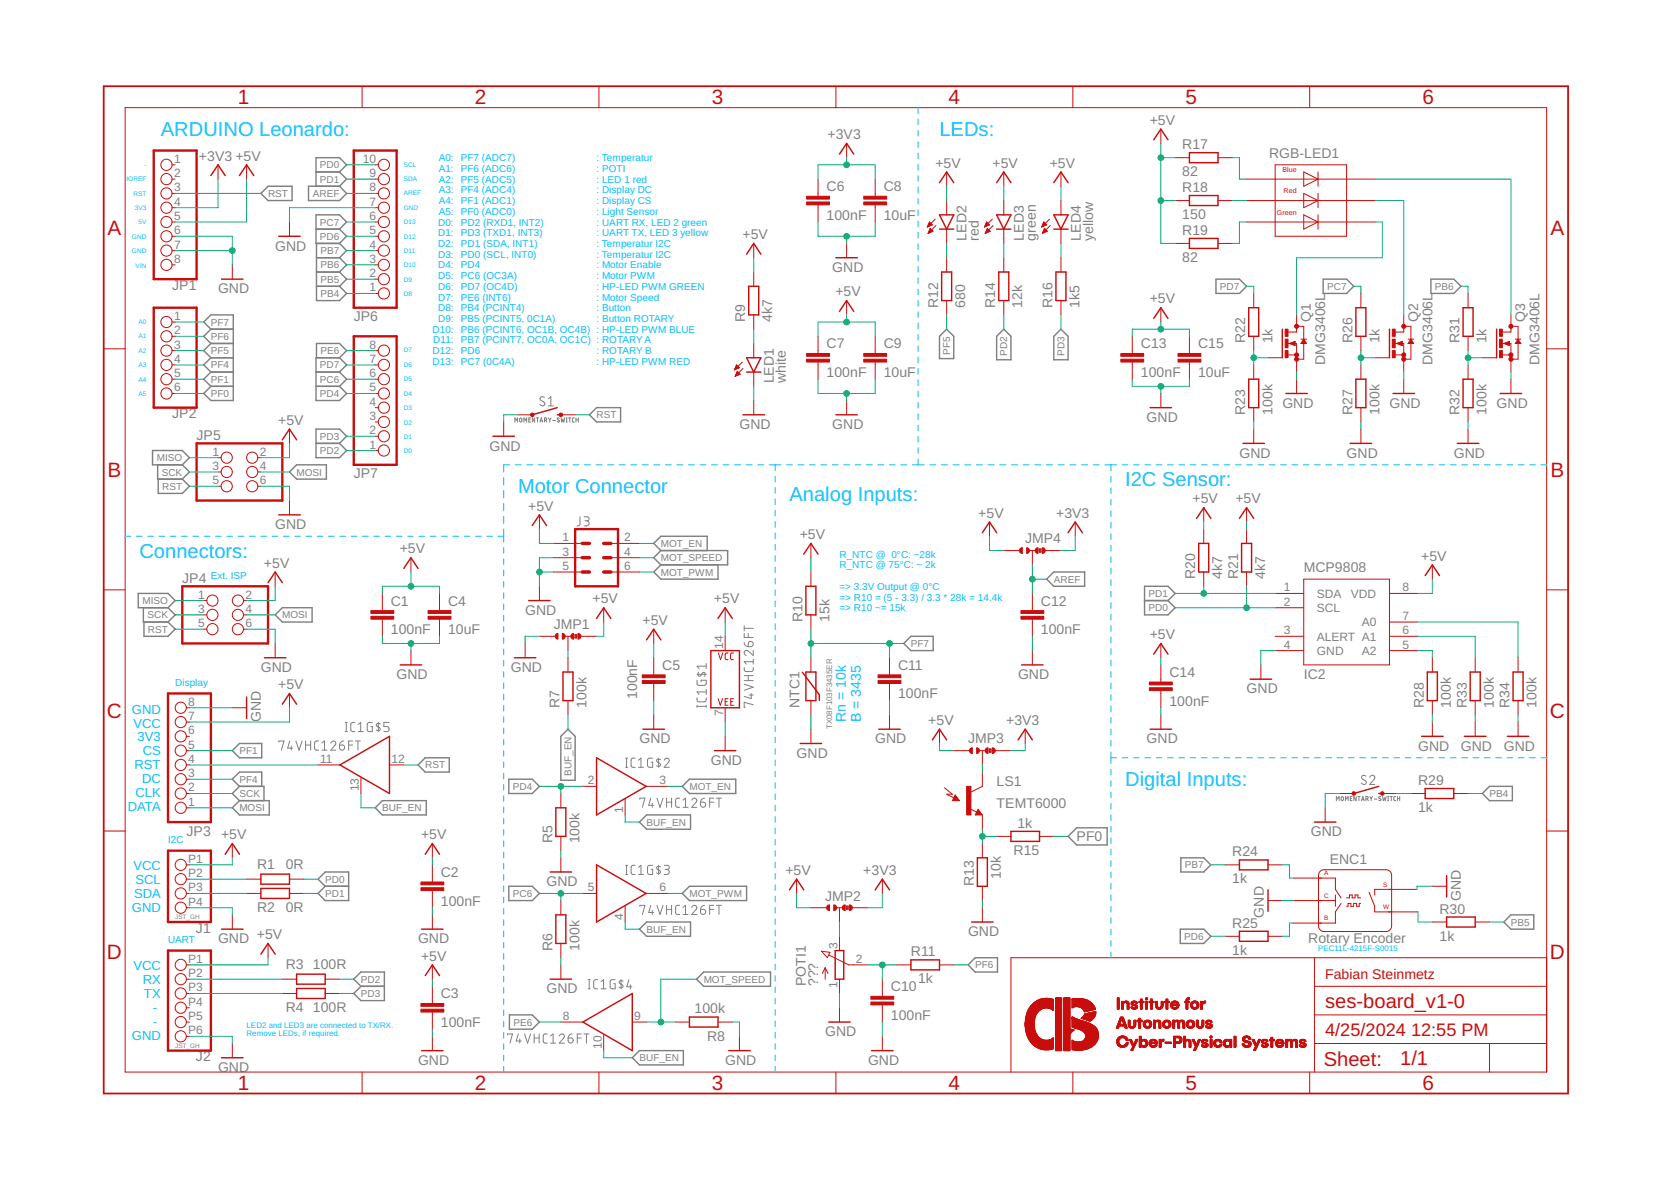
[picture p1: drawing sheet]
<svg xmlns="http://www.w3.org/2000/svg" width="297mm" height="210mm" viewBox="0 0 297 210" stroke-linecap="round" stroke-linejoin="round" font-family="sans-serif">
<defs><g id="words">
<g font-size="3.7" fill="#c90d0c">
<text x="42.3" y="18.5">1</text>
<text x="84.4" y="18.5">2</text>
<text x="126.5" y="18.5">3</text>
<text x="168.6" y="18.5">4</text>
<text x="210.7" y="18.5">5</text>
<text x="252.9" y="18.5">6</text>
<text x="19.1" y="41.9">A</text>
<text x="275.6" y="41.9">A</text>
<text x="19.1" y="84.7">B</text>
<text x="275.6" y="84.7">B</text>
<text x="19" y="127.6">C</text>
<text x="275.5" y="127.6">C</text>
<text x="19" y="170.4">D</text>
<text x="275.5" y="170.4">D</text>
<text x="42.3" y="193.7">1</text>
<text x="84.4" y="193.7">2</text>
<text x="126.5" y="193.7">3</text>
<text x="168.6" y="193.7">4</text>
<text x="210.7" y="193.7">5</text>
<text x="252.9" y="193.7">6</text>
</g>
<g font-size="3.6" fill="#07bdff">
<text x="28.6" y="24.2">ARDUINO Leonardo:</text>
<text x="167" y="24.2">LEDs:</text>
<text x="92.1" y="87.7">Motor Connector</text>
<text x="140.3" y="89">Analog Inputs:</text>
<text x="200" y="86.4">I2C Sensor:</text>
<text x="24.8" y="99.1">Connectors:</text>
<text x="200" y="139.8">Digital Inputs:</text>
</g>
<g font-size="3.6" fill="#c90d0c">
<text x="235.6" y="179.1">ses-board_v1-0</text>
<text x="235.3" y="189.4">Sheet:</text>
<text x="248.9" y="189.3">1/1</text>
</g>
<g font-size="3.2" fill="#c90d0c">
<text x="235.6" y="184.2">4/25/2024</text>
<text x="250.8" y="184.2">12:55 PM</text>
</g>
<g font-size="2.5" fill="#808080">
<text x="204.4" y="22.2">+5V</text>
<text x="35.4" y="28.5">+3V3 +5V</text>
<text x="147.1" y="24.7">+3V3</text>
<text x="166.3" y="29.8">+5V</text>
<text x="176.4" y="29.8">+5V</text>
<text x="186.6" y="29.8">+5V</text>
<text x="210.2" y="26.5">R17</text>
<text x="225.6" y="28">RGB-LED1</text>
<text x="146.9" y="34">C6</text>
<text x="157.1" y="34">C8</text>
<text x="210.2" y="31.3">82</text>
<text x="210.2" y="34.1">R18</text>
<text x="146.9" y="39.1">100nF</text>
<text x="157.1" y="39.1">10uF</text>
<text x="210.2" y="38.9">150</text>
<text x="210.2" y="41.8">R19</text>
<text x="48.9" y="44.5">GND</text>
<text x="132" y="42.5">+5V</text>
<text x="171.8" y="42.8" transform="rotate(-90 171.8 42.8)">LED2</text>
<text x="174" y="42.8" transform="rotate(-90 174 42.8)">red</text>
<text x="182" y="42.8" transform="rotate(-90 182 42.8)">LED3</text>
<text x="184.1" y="42.8" transform="rotate(-90 184.1 42.8)">green</text>
<text x="192.1" y="42.8" transform="rotate(-90 192.1 42.8)">LED4</text>
<text x="194.3" y="42.8" transform="rotate(-90 194.3 42.8)">yellow</text>
<text x="210.2" y="46.6">82</text>
<text x="30.6" y="51.5">JP1</text>
<text x="38.8" y="52.1">GND</text>
<text x="148" y="48.3">GND</text>
<text x="148.5" y="52.7">+5V</text>
<text x="204.4" y="53.9">+5V</text>
<text x="62.9" y="57.1">JP6</text>
<text x="132.5" y="57.2" transform="rotate(-90 132.5 57.2)">R9</text>
<text x="137.3" y="57.2" transform="rotate(-90 137.3 57.2)">4k7</text>
<text x="166.8" y="54.7" transform="rotate(-90 166.8 54.7)">R12</text>
<text x="171.6" y="54.7" transform="rotate(-90 171.6 54.7)">680</text>
<text x="176.9" y="54.7" transform="rotate(-90 176.9 54.7)">R14</text>
<text x="181.7" y="54.7" transform="rotate(-90 181.7 54.7)">12k</text>
<text x="187.1" y="54.7" transform="rotate(-90 187.1 54.7)">R16</text>
<text x="191.9" y="54.7" transform="rotate(-90 191.9 54.7)">1k5</text>
<text x="233" y="57.2" transform="rotate(-90 233 57.2)">Q1</text>
<text x="252.1" y="57.2" transform="rotate(-90 252.1 57.2)">Q2</text>
<text x="271.1" y="57.2" transform="rotate(-90 271.1 57.2)">Q3</text>
<text x="146.9" y="61.9">C7</text>
<text x="157.1" y="61.9">C9</text>
<text x="202.8" y="61.9">C13</text>
<text x="213" y="61.9">C15</text>
<text x="221.4" y="61" transform="rotate(-90 221.4 61)">R22</text>
<text x="226.2" y="61" transform="rotate(-90 226.2 61)">1k</text>
<text x="235.6" y="64.8" transform="rotate(-90 235.6 64.8)">DMG3406L</text>
<text x="240.4" y="61" transform="rotate(-90 240.4 61)">R26</text>
<text x="245.2" y="61" transform="rotate(-90 245.2 61)">1k</text>
<text x="254.6" y="64.8" transform="rotate(-90 254.6 64.8)">DMG3406L</text>
<text x="259.5" y="61" transform="rotate(-90 259.5 61)">R31</text>
<text x="264.3" y="61" transform="rotate(-90 264.3 61)">1k</text>
<text x="273.7" y="64.8" transform="rotate(-90 273.7 64.8)">DMG3406L</text>
<text x="137.5" y="68.1" transform="rotate(-90 137.5 68.1)">LED1</text>
<text x="139.7" y="68.1" transform="rotate(-90 139.7 68.1)">white</text>
<text x="146.9" y="67">100nF</text>
<text x="157.1" y="67">10uF</text>
<text x="202.8" y="67">100nF</text>
<text x="213" y="67">10uF</text>
<text x="30.6" y="74.4">JP2</text>
<text x="49.5" y="75.5">+5V</text>
<text x="131.4" y="76.3">GND</text>
<text x="148" y="76.3">GND</text>
<text x="203.8" y="75">GND</text>
<text x="221.4" y="73.7" transform="rotate(-90 221.4 73.7)">R23</text>
<text x="226.2" y="73.7" transform="rotate(-90 226.2 73.7)">100k</text>
<text x="227.9" y="72.5">GND</text>
<text x="240.4" y="73.7" transform="rotate(-90 240.4 73.7)">R27</text>
<text x="245.2" y="73.7" transform="rotate(-90 245.2 73.7)">100k</text>
<text x="247" y="72.5">GND</text>
<text x="259.5" y="73.7" transform="rotate(-90 259.5 73.7)">R32</text>
<text x="264.3" y="73.7" transform="rotate(-90 264.3 73.7)">100k</text>
<text x="266" y="72.5">GND</text>
<text x="34.9" y="78.2">JP5</text>
<text x="87" y="80.1">GND</text>
<text x="220.3" y="81.4">GND</text>
<text x="239.4" y="81.4">GND</text>
<text x="258.4" y="81.4">GND</text>
<text x="62.9" y="85">JP7</text>
<text x="212" y="89.5">+5V</text>
<text x="219.6" y="89.5">+5V</text>
<text x="48.9" y="94">GND</text>
<text x="93.9" y="90.7">+5V</text>
<text x="142.2" y="95.8">+5V</text>
<text x="173.9" y="92">+5V</text>
<text x="187.7" y="92">+3V3</text>
<text x="46.9" y="100.9">+5V</text>
<text x="71" y="98.4">+5V</text>
<text x="182.2" y="96.6">JMP4</text>
<text x="231.8" y="101.7">MCP9808</text>
<text x="252.6" y="99.6">+5V</text>
<text x="32.4" y="103.6">JP4</text>
<text x="69.5" y="107.6">C1</text>
<text x="79.6" y="107.6">C4</text>
<text x="105.3" y="107.3">+5V</text>
<text x="126.9" y="107.3">+5V</text>
<text x="185" y="107.6">C12</text>
<text x="212.5" y="102.9" transform="rotate(-90 212.5 102.9)">R20</text>
<text x="217.3" y="102.9" transform="rotate(-90 217.3 102.9)">4k7</text>
<text x="220.1" y="102.9" transform="rotate(-90 220.1 102.9)">R21</text>
<text x="224.9" y="102.9" transform="rotate(-90 224.9 102.9)">4k7</text>
<text x="69.5" y="112.7">100nF</text>
<text x="79.6" y="112.7">10uF</text>
<text x="93.4" y="109.3">GND</text>
<text x="98.4" y="111.8">JMP1</text>
<text x="114.2" y="111.1">+5V</text>
<text x="142.6" y="110.6" transform="rotate(-90 142.6 110.6)">R10</text>
<text x="147.4" y="110.6" transform="rotate(-90 147.4 110.6)">15k</text>
<text x="185" y="112.7">100nF</text>
<text x="204.4" y="113.6">+5V</text>
<text x="46.4" y="119.4">GND</text>
<text x="90.8" y="119.4">GND</text>
<text x="117.7" y="119.1">C5</text>
<text x="159.6" y="119.1">C11</text>
<text x="49.5" y="122.5">+5V</text>
<text x="70.5" y="120.7">GND</text>
<text x="99.5" y="125.8" transform="rotate(-90 99.5 125.8)">R7</text>
<text x="104.3" y="125.8" transform="rotate(-90 104.3 125.8)">100k</text>
<text x="113.3" y="124.3" transform="rotate(-90 113.3 124.3)">100nF</text>
<text x="142.1" y="125.8" transform="rotate(-90 142.1 125.8)">NTC1</text>
<text x="159.6" y="124.1">100nF</text>
<text x="181" y="120.7">GND</text>
<text x="207.9" y="125.4">100nF</text>
<text x="207.9" y="120.3">C14</text>
<text x="221.6" y="123.3">GND</text>
<text x="231.8" y="120.7">IC2</text>
<text x="253.1" y="125.8" transform="rotate(-90 253.1 125.8)">R28</text>
<text x="257.9" y="125.8" transform="rotate(-90 257.9 125.8)">100k</text>
<text x="260.7" y="125.8" transform="rotate(-90 260.7 125.8)">R33</text>
<text x="265.5" y="125.8" transform="rotate(-90 265.5 125.8)">100k</text>
<text x="268.4" y="125.8" transform="rotate(-90 268.4 125.8)">R34</text>
<text x="273.2" y="125.8" transform="rotate(-90 273.2 125.8)">100k</text>
<text x="46.4" y="128.3" transform="rotate(-90 46.4 128.3)">GND</text>
<text x="165" y="128.8">+5V</text>
<text x="178.9" y="128.8">+3V3</text>
<text x="113.7" y="132.1">GND</text>
<text x="126.4" y="135.9">GND</text>
<text x="141.6" y="134.7">GND</text>
<text x="155.6" y="132.1">GND</text>
<text x="172.1" y="132.1">JMP3</text>
<text x="203.8" y="132.1">GND</text>
<text x="252.1" y="133.4">GND</text>
<text x="259.7" y="133.4">GND</text>
<text x="267.3" y="133.4">GND</text>
<text x="177.2" y="143.6">TEMT6000</text>
<text x="177.2" y="139.8">LS1</text>
<text x="252.1" y="139.5">R29</text>
<text x="33.2" y="148.5">JP3</text>
<text x="39.3" y="149.2">+5V</text>
<text x="74.9" y="149.2">+5V</text>
<text x="98.2" y="149.9" transform="rotate(-90 98.2 149.9)">R5</text>
<text x="103" y="149.9" transform="rotate(-90 103 149.9)">100k</text>
<text x="180.9" y="147.1">1k</text>
<text x="191.4" y="149.5">PF0</text>
<text x="233" y="148.6">GND</text>
<text x="252.1" y="144.3">1k</text>
<text x="45.7" y="154.5">R1</text>
<text x="50.8" y="154.5">0R</text>
<text x="78.4" y="155.9">C2</text>
<text x="139.6" y="155.5">+5V</text>
<text x="153.5" y="155.5">+3V3</text>
<text x="180.2" y="151.9">R15</text>
<text x="219.1" y="152.2">R24</text>
<text x="236.4" y="153.6">ENC1</text>
<text x="78.4" y="161">100nF</text>
<text x="97.2" y="157.5">GND</text>
<text x="146.7" y="160.1">JMP2</text>
<text x="173.1" y="157.5" transform="rotate(-90 173.1 157.5)">R13</text>
<text x="177.9" y="156.3" transform="rotate(-90 177.9 156.3)">10k</text>
<text x="219.1" y="157">1k</text>
<text x="259.7" y="160.1" transform="rotate(-90 259.7 160.1)">GND</text>
<text x="34.8" y="165.8">J1</text>
<text x="38.8" y="167.7">GND</text>
<text x="45.7" y="166.9">+5V</text>
<text x="45.7" y="162.1">R2</text>
<text x="50.8" y="162.1">0R</text>
<text x="74.3" y="167.7">GND</text>
<text x="172.1" y="166.4">GND</text>
<text x="219.1" y="164.9">R25</text>
<text x="224.6" y="163.1" transform="rotate(-90 224.6 163.1)">GND</text>
<text x="232.6" y="167.6">Rotary Encoder</text>
<text x="255.9" y="167.2">1k</text>
<text x="255.9" y="162.4">R30</text>
<text x="50.8" y="172.2">R3</text>
<text x="55.6" y="172.2">100R</text>
<text x="74.9" y="170.7">+5V</text>
<text x="98.2" y="169" transform="rotate(-90 98.2 169)">R6</text>
<text x="103" y="169" transform="rotate(-90 103 169)">100k</text>
<text x="161.9" y="170">R11</text>
<text x="219.1" y="169.7">1k</text>
<text x="50.8" y="179.9">R4</text>
<text x="55.6" y="179.9">100R</text>
<text x="78.4" y="177.5">C3</text>
<text x="97.2" y="176.6">GND</text>
<text x="143.3" y="175.3" transform="rotate(-90 143.3 175.3)">POTI1</text>
<text x="145.4" y="175.3" transform="rotate(-90 145.4 175.3)">???</text>
<text x="158.4" y="176.2">C10</text>
<text x="163.2" y="174.8">1k</text>
<text x="78.4" y="182.5">100nF</text>
<text x="123.5" y="180.1">100k</text>
<text x="125.7" y="184.9">R8</text>
<text x="146.7" y="184.2">GND</text>
<text x="158.4" y="181.3">100nF</text>
<text x="34.8" y="188.6">J2</text>
<text x="38.8" y="190.5">GND</text>
<text x="74.3" y="189.3">GND</text>
<text x="128.9" y="189.3">GND</text>
<text x="154.3" y="189.3">GND</text>
</g>
<g font-size="2.5" fill="#07bdff">
<text x="150.4" y="128.3" transform="rotate(-90 150.4 128.3)">Rn = 10k</text>
<text x="153" y="128.3" transform="rotate(-90 153 128.3)">B = 3435</text>
</g>
<text font-size="2.5" fill="#c90d0c" x="235.6" y="174">Fabian Steinmetz</text>
<g font-size="2.3" fill="#07bdff">
<text x="23.4" y="126.8">GND</text>
<text x="23.7" y="129.3">VCC</text>
<text x="24.5" y="131.8">3V3</text>
<text x="23.9" y="136.7">RST</text>
<text x="25.4" y="134.3">CS</text>
<text x="24.1" y="141.7">CLK</text>
<text x="25.3" y="139.2">DC</text>
<text x="22.7" y="144.2">DATA</text>
<text x="23.7" y="154.6">VCC</text>
<text x="23.8" y="159.6">SDA</text>
<text x="24.1" y="157.1">SCL</text>
<text x="23.4" y="162.1">GND</text>
<text x="23.7" y="172.5">VCC</text>
<text x="25.4" y="174.9">RX</text>
<text x="25.6" y="177.4">TX</text>
<text x="27.2" y="179.9">-</text>
<text x="23.4" y="184.9">GND</text>
<text x="27.2" y="182.4">-</text>
</g>
<g font-size="2.1" fill="#808080">
<text x="30.9" y="28.9">1</text>
<text x="64.5" y="28.9">10</text>
<text x="30.9" y="31.5">2</text>
<text x="30.9" y="34">3</text>
<text x="65.7" y="34">8</text>
<text x="65.7" y="31.5">9</text>
<text x="30.9" y="36.6">4</text>
<text x="30.9" y="39.1">5</text>
<text x="30.9" y="41.6">6</text>
<text x="65.7" y="41.6">5</text>
<text x="65.7" y="39.1">6</text>
<text x="65.7" y="36.6">7</text>
<text x="30.9" y="44.2">7</text>
<text x="30.9" y="46.7">8</text>
<text x="65.7" y="46.7">3</text>
<text x="65.7" y="44.2">4</text>
<text x="65.7" y="51.8">1</text>
<text x="65.7" y="49.3">2</text>
<text x="30.9" y="56.9">1</text>
<text x="30.9" y="59.4">2</text>
<text x="30.9" y="62">3</text>
<text x="30.9" y="64.5">4</text>
<text x="65.7" y="64.5">7</text>
<text x="65.7" y="62">8</text>
<text x="30.9" y="67">5</text>
<text x="30.9" y="69.6">6</text>
<text x="65.7" y="69.6">5</text>
<text x="65.7" y="67">6</text>
<text x="65.7" y="77.2">2</text>
<text x="65.7" y="74.6">3</text>
<text x="65.7" y="72.1">4</text>
<text x="37.8" y="81">1</text>
<text x="37.8" y="83.5">3</text>
<text x="46.2" y="81">2</text>
<text x="46.2" y="83.5">4</text>
<text x="65.7" y="79.7">1</text>
<text x="37.8" y="86.1">5</text>
<text x="46.2" y="86.1">6</text>
<text x="100" y="96.2">1</text>
<text x="100" y="98.8">3</text>
<text x="100" y="101.3">5</text>
<text x="110.9" y="101.3">6</text>
<text x="110.9" y="98.8">4</text>
<text x="110.9" y="96.2">2</text>
<text x="35.2" y="106.4">1</text>
<text x="43.6" y="106.4">2</text>
<text x="228.2" y="107.7">2</text>
<text x="228.2" y="105.1">1</text>
<text x="234.1" y="106.2">SDA</text>
<text x="240.2" y="106.2">VDD</text>
<text x="249.3" y="105.1">8</text>
<text x="35.2" y="108.9">3</text>
<text x="35.2" y="111.5">5</text>
<text x="43.6" y="108.9">4</text>
<text x="43.6" y="111.5">6</text>
<text x="228.2" y="112.7">3</text>
<text x="234.1" y="113.9">ALERT A1</text>
<text x="234.1" y="108.8">SCL</text>
<text x="242.1" y="111.3">A0</text>
<text x="249.3" y="112.7">6</text>
<text x="249.3" y="110.2">7</text>
<text x="128.6" y="115.3" transform="rotate(-90 128.6 115.3)">14</text>
<text x="228.2" y="115.3">4</text>
<text x="234.1" y="116.4">GND</text>
<text x="242.1" y="116.4">A2</text>
<text x="249.3" y="115.3">5</text>
<text x="33.5" y="125.4">8</text>
<text x="33.5" y="130.5">6</text>
<text x="33.5" y="128">7</text>
<text x="128.6" y="127.3" transform="rotate(-90 128.6 127.3)">7</text>
<text x="33.5" y="135.6">4</text>
<text x="33.5" y="133.1">5</text>
<text x="56.9" y="135.6">11</text>
<text x="69.6" y="135.6">12</text>
<text x="33.5" y="143.2">1</text>
<text x="33.5" y="140.7">2</text>
<text x="33.5" y="138.1">3</text>
<text x="63.8" y="140.7" transform="rotate(-90 63.8 140.7)">13</text>
<text x="104.5" y="139.4">2</text>
<text x="117.2" y="139.4">3</text>
<text x="110.8" y="144.5" transform="rotate(-90 110.8 144.5)">1</text>
<text x="33.5" y="153.4">P1</text>
<text x="33.5" y="155.9">P2</text>
<text x="33.5" y="158.4">P3</text>
<text x="33.5" y="161">P4</text>
<text x="104.5" y="158.4">5</text>
<text x="117.2" y="158.4">6</text>
<text x="110.8" y="163.5" transform="rotate(-90 110.8 163.5)">4</text>
<text x="33.5" y="171.1">P1</text>
<text x="33.5" y="173.7">P2</text>
<text x="148.9" y="168.6" transform="rotate(-90 148.9 168.6)">3</text>
<text x="152.1" y="171.1">2</text>
<text x="33.5" y="176.2">P3</text>
<text x="33.5" y="178.8">P4</text>
<text x="148.9" y="175.6" transform="rotate(-90 148.9 175.6)">1</text>
<text x="33.5" y="181.3">P5</text>
<text x="33.5" y="183.8">P6</text>
<text x="100.1" y="181.3">8</text>
<text x="112.8" y="181.3">9</text>
<text x="107" y="186.4" transform="rotate(-90 107 186.4)">10</text>
</g>
<g font-size="1.8" fill="#808080">
<text x="56.9" y="29.9">PD0</text>
<text x="47.6" y="35">RST</text>
<text x="55.6" y="35">AREF</text>
<text x="56.9" y="32.5">PD1</text>
<text x="56.9" y="40.1">PC7</text>
<text x="56.9" y="42.6">PD6</text>
<text x="57" y="45.2">PB7</text>
<text x="57" y="47.7">PB6</text>
<text x="57" y="50.2">PB5</text>
<text x="57" y="52.8">PB4</text>
<text x="216.9" y="51.5">PD7</text>
<text x="235.9" y="51.5">PC7</text>
<text x="255.1" y="51.5">PB6</text>
<text x="37.5" y="57.9">PF7</text>
<text x="37.5" y="60.4">PF6</text>
<text x="37.5" y="62.9">PF5</text>
<text x="37.5" y="65.5">PF4</text>
<text x="56.9" y="65.5">PD7</text>
<text x="57" y="62.9">PE6</text>
<text x="168.9" y="63" transform="rotate(-90 168.9 63)">PF5</text>
<text x="179.1" y="63.2" transform="rotate(-90 179.1 63.2)">PD2</text>
<text x="189.2" y="63.2" transform="rotate(-90 189.2 63.2)">PD3</text>
<text x="37.5" y="70.6">PF0</text>
<text x="37.5" y="68">PF1</text>
<text x="56.9" y="68">PC6</text>
<text x="56.9" y="70.6">PD4</text>
<text x="106.1" y="74.4">RST</text>
<text x="27.9" y="82">MISO</text>
<text x="56.9" y="80.7">PD2</text>
<text x="56.9" y="78.2">PD3</text>
<text x="28.7" y="84.5">SCK</text>
<text x="28.8" y="87.1">RST</text>
<text x="52.7" y="84.5">MOSI</text>
<text x="117.5" y="97.2">MOT_EN</text>
<text x="117.5" y="99.8">MOT_SPEED</text>
<text x="25.4" y="107.4">MISO</text>
<text x="117.5" y="102.3">MOT_PWM</text>
<text x="187.3" y="103.6">AREF</text>
<text x="204.2" y="106.1">PD1</text>
<text x="26.2" y="109.9">SCK</text>
<text x="26.3" y="112.5">RST</text>
<text x="50.2" y="109.9">MOSI</text>
<text x="204.2" y="108.6">PD0</text>
<text x="161.9" y="115">PF7</text>
<text x="42.6" y="134">PF1</text>
<text x="75.6" y="136.6">RST</text>
<text x="101.6" y="137.9" transform="rotate(-90 101.6 137.9)">BUF_EN</text>
<text x="42.6" y="141.7">SCK</text>
<text x="42.6" y="139.1">PF4</text>
<text x="91.2" y="140.4">PD4</text>
<text x="122.6" y="140.4">MOT_EN</text>
<text x="264.8" y="141.7">PB4</text>
<text x="42.6" y="144.2">MOSI</text>
<text x="68" y="144.2">BUF_EN</text>
<text x="114.9" y="146.7">BUF_EN</text>
<text x="210.6" y="154.4">PB7</text>
<text x="57.8" y="159.4">PD1</text>
<text x="57.8" y="156.9">PD0</text>
<text x="91.2" y="159.4">PC6</text>
<text x="122.6" y="159.4">MOT_PWM</text>
<text x="114.9" y="165.8">BUF_EN</text>
<text x="210.5" y="167.1">PD6</text>
<text x="268.6" y="164.5">PB5</text>
<text x="173.3" y="172.1">PF6</text>
<text x="64.1" y="174.7">PD2</text>
<text x="64.1" y="177.2">PD3</text>
<text x="125.1" y="174.7">MOT_SPEED</text>
<text x="91.3" y="182.3">PE6</text>
<text x="113.7" y="188.6">BUF_EN</text>
</g>
<g font-size="1.8" fill="#07bdff">
<text x="78" y="28.7">A0:</text>
<text x="81.9" y="28.7">PF7 (ADC7)</text>
<text x="106.1" y="28.7">: Temperatur</text>
<text x="78" y="30.6">A1:</text>
<text x="78" y="32.5">A2:</text>
<text x="78" y="34.4">A3:</text>
<text x="81.9" y="30.6">PF6 (ADC6)</text>
<text x="81.9" y="32.5">PF5 (ADC5)</text>
<text x="81.9" y="34.4">PF4 (ADC4)</text>
<text x="106.1" y="30.6">: POTI</text>
<text x="106.1" y="32.5">: LED 1 red</text>
<text x="106.1" y="34.4">: Display DC</text>
<text x="77.9" y="40.1">D0:</text>
<text x="77.9" y="42">D1:</text>
<text x="78" y="36.3">A4:</text>
<text x="78" y="38.2">A5:</text>
<text x="81.9" y="36.3">PF1 (ADC1)</text>
<text x="81.9" y="38.2">PF0 (ADC0)</text>
<text x="81.9" y="40.1">PD2 (RXD1, INT2)</text>
<text x="81.9" y="42">PD3 (TXD1, INT3)</text>
<text x="106.1" y="36.3">: Display CS</text>
<text x="106.1" y="38.2">: Light Sensor</text>
<text x="106.1" y="40.1">: UART RX, LED 2 green</text>
<text x="106.1" y="42">: UART TX, LED 3 yellow</text>
<text x="77.9" y="43.9">D2:</text>
<text x="77.9" y="45.8">D3:</text>
<text x="77.9" y="47.7">D4:</text>
<text x="81.9" y="43.9">PD1 (SDA, INT1)</text>
<text x="81.9" y="45.8">PD0 (SCL, INT0)</text>
<text x="81.9" y="47.7">PD4</text>
<text x="106.1" y="43.9">: Temperatur I2C</text>
<text x="106.1" y="45.8">: Temperatur I2C</text>
<text x="106.1" y="47.7">: Motor Enable</text>
<text x="77.9" y="49.6">D5:</text>
<text x="77.9" y="51.5">D6:</text>
<text x="77.9" y="53.4">D7:</text>
<text x="81.9" y="49.6">PC6 (OC3A)</text>
<text x="81.9" y="51.5">PD7 (OC4D)</text>
<text x="81.9" y="53.4">PE6 (INT6)</text>
<text x="106.1" y="49.6">: Motor PWM</text>
<text x="106.1" y="51.5">: HP-LED PWM GREEN</text>
<text x="106.1" y="53.4">: Motor Speed</text>
<text x="76.9" y="59.1">D10:</text>
<text x="77.9" y="55.3">D8:</text>
<text x="77.9" y="57.2">D9:</text>
<text x="81.9" y="55.3">PB4 (PCINT4)</text>
<text x="81.9" y="57.2">PB5 (PCINT5, 0C1A)</text>
<text x="81.9" y="59.1">PB6 (PCINT6, OC1B, OC4B) : HP-LED PWM BLUE</text>
<text x="106.1" y="55.3">: Button</text>
<text x="106.1" y="57.2">: Button ROTARY</text>
<text x="76.9" y="62.9">D12:</text>
<text x="76.9" y="64.8">D13:</text>
<text x="77" y="61">D11:</text>
<text x="81.9" y="61">PB7 (PCINT7, OC0A, OC1C) : ROTARY A</text>
<text x="81.9" y="62.9">PD6</text>
<text x="81.9" y="64.8">PC7 (0C4A)</text>
<text x="106.1" y="62.9">: ROTARY B</text>
<text x="106.1" y="64.8">: HP-LED PWM RED</text>
<text x="149.2" y="99.1">R_NTC @ 0°C: ~28k</text>
<text x="149.2" y="101">R_NTC @ 75°C: ~ 2k</text>
<text x="37.5" y="102.9">Ext. ISP</text>
<text x="149.2" y="104.8">=&gt; 3.3V Output @ 0°C</text>
<text x="149.2" y="106.7">=&gt; R10 = (5 - 3.3) / 3.3 * 28k = 14.4k</text>
<text x="149.2" y="108.6">=&gt; R10 ~= 15k</text>
<text x="31.1" y="122">Display</text>
<text x="29.9" y="149.9">I2C</text>
<text x="29.9" y="167.7">UART</text>
</g>
<text font-size="1.4" fill="#808080" x="147.9" y="129.6" transform="rotate(-90 147.9 129.6)">TX08F103F3435ER</text>
<g font-size="1.4" fill="#07bdff">
<text x="234.3" y="169">PEC11L-4215F-S0015</text>
<text x="43.8" y="182.7">LED2 and LED3 are connected to TX/RX.</text>
<text x="43.8" y="184.2">Remove LEDs, if required.</text>
</g>
<g font-size="1.2" fill="#07bdff">
<text x="25.7" y="29.6">-</text>
<text x="71.8" y="29.6">SCL</text>
<text x="22.5" y="32.2">IOREF</text>
<text x="23.7" y="34.8">RST</text>
<text x="71.8" y="32.2">SDA</text>
<text x="71.8" y="34.7">AREF</text>
<text x="24" y="37.3">3V3</text>
<text x="24.6" y="39.9">5V</text>
<text x="71.8" y="37.3">GND</text>
<text x="71.8" y="39.9">D13</text>
<text x="23.5" y="42.4">GND</text>
<text x="23.5" y="45">GND</text>
<text x="24.1" y="47.6">VIN</text>
<text x="71.8" y="42.4">D12</text>
<text x="71.8" y="45">D11</text>
<text x="71.8" y="47.5">D10</text>
<text x="71.8" y="50.1">D9</text>
<text x="71.8" y="52.7">D8</text>
<text x="24.6" y="57.6">A0</text>
<text x="24.6" y="60.1">A1</text>
<text x="24.6" y="62.7">A2</text>
<text x="24.6" y="65.3">A3</text>
<text x="71.8" y="62.6">D7</text>
<text x="71.8" y="65.2">D6</text>
<text x="24.6" y="67.8">A4</text>
<text x="24.6" y="70.4">A5</text>
<text x="71.8" y="67.8">D5</text>
<text x="71.8" y="70.3">D4</text>
<text x="71.8" y="72.9">D3</text>
<text x="71.8" y="75.4">D2</text>
<text x="71.8" y="78">D1</text>
<text x="71.8" y="80.6">D0</text>
</g>
<g font-size="1.2" fill="#c90d0c">
<text x="228" y="30.6">Blue</text>
<text x="228.2" y="34.4">Red</text>
<text x="227" y="38.2">Green</text>
</g>
<g font-size="1.1" fill="#c90d0c">
<text x="235.4" y="155.6">A</text>
<text x="235.4" y="159.6">C</text>
<text x="245.9" y="157.6">S</text>
<text x="245.9" y="161.6">W</text>
<text x="235.4" y="163.6">B</text>
</g>
<g font-size="1.1" fill="#808080">
<text x="31.1" y="163.4">JST_GH</text>
<text x="31.1" y="186.3">JST_GH</text>
</g>
</g></defs>
<g fill="none" stroke="#808080" stroke-width=".18">
<path d="M91.5 75v-.7l.3 .4 .2-.4v.7M92.4 74.4l.2-.1 .2 .1-.1 .6-.3-.1zM93.1 75v-.7l.3 .4 .2-.4v.7M94 74.6h.3M94.3 74.3h-.3v.7h.3M95 74.3v.7l-.4-.7v.7M95.3 74.3h.5M95.5 74.3v.7M96 75l.2-.7 .3 .7M96.1 74.8h.3M96.8 70.6l-.2-.1a.38 .38 0 0 0-.5 .2 .38 .38 0 0 0 .1 .5l.5 .3a.4 .4 0 0 1 0 .6 .4 .4 0 0 1-.6-.1l-.2-.1M96.8 74.7l.4-.1v-.2l-.4-.1v.7"/>
<path d="M97 74.7l.2 .3M97.5 74.3l.2 .3M97.5 70.9l.4-.4v1.6M97.5 72.1h.9M97.7 74.6v.4M98 74.3l-.3 .3M98.3 74.7h.4M99.4 74.3h-.3v.1l.3 .4v.1l-.1 .1-.2-.1M99.7 74.3l.2 .7 .2-.5 .1 .5 .2-.7M100.7 75h.1M100.7 74.3h.1M100.7 74.3v.7"/>
<path d="M101.1 74.3h.4M101.3 74.3v.7M102.1 74.3h-.3l-.1 .1 .1 .5 .3 .1M102.4 74.6h.4M102.4 74.3v.7M102.8 74.3v.7M103.1 91.8v1.4l-.2 .2-.3 .1M103.8 91.8h.6a.36 .36 0 0 1 .3 .4 .36 .36 0 0 1-.3 .4h-.4M104.3 92.6a.46 .46 0 0 1 .4 .4 .46 .46 0 0 1-.4 .5h-.5M123.9 119.8h1.6M124.2 119.5l-.1 .5 .1 .2 .4-.1 .5-.6 .2 .2v.5M125.5 117.9v1"/>
<path d="M125.5 118.4h-1.6l.4 .5M132.3 118.6v.5l.4 .3 1-.1 .2-.2v-.5M132.3 114.2a.7 .7 0 0 0 .7 .7M132.3 111.2v.9M132.3 112.6v.7h1.6M132.3 111.7h1.6M133 112.6v.7M133.1 114.1a.47 .47 0 0 1 .8 .2 .47 .47 0 0 1-.4 .6h-.5zM133.9 115.6v.9l-.9-.8a.45 .45 0 0 0-.7 .2 .45 .45 0 0 0 .4 .6M133.9 117.2v.8M133.9 117.6h-1.6l.4 .4M49.6 131.9v-.2h.9l-.5 1.6"/>
<path d="M51.5 131.7l-.4 1.3h.9M51.8 132.6v.7M52.6 131.7l.5 1.6 .6-1.6M54.3 131.7v1.6M54.3 132.4h.9M55.2 131.7v1.6M56.6 131.7l-.6 .1-.1 .3v1l.3 .2h.4M57.2 133.3h.9M57.2 132.1l.5-.4v1.6M58.8 132.1a.44 .44 0 0 1 .6-.4 .44 .44 0 0 1 .2 .7l-.8 .9h.9M60.3 132.4h.6a.45 .45 0 0 1 .4 .5 .45 .45 0 0 1-.5 .4 .45 .45 0 0 1-.5-.4zM61.1 131.7h-.2a.73 .73 0 0 0-.6 .7"/>
<path d="M61.4 130h.3M61.4 128.4h.3M61.6 128.4v1.6M62 132.4h.7M62.7 131.7h-.7v1.6M63.1 128.4l-.6 .1-.1 .3v1l.2 .2h.5M63.2 131.7h.9M63.6 131.7v1.6M63.7 130h.9M63.7 128.8l.4-.4v1.6M66.2 128.4h-.6l-.3 .2v1.2l.2 .2h.7v-.9h-.3M67.2 128.4v1.6"/>
<path d="M67.6 128.7l-.3-.1-.4 .1v.3l.7 .6-.2 .3-.5-.1M69.2 128.4h-1v.7h.6a.45 .45 0 0 1 .4 .5 .45 .45 0 0 1-.4 .4h-.6M111.2 136.4h.4M111.2 134.7h.4M111.4 134.7v1.7M112.9 134.7l-.5 .1-.2 .3v1.1l.2 .2h.5M113.5 136.4h.9M113.5 135.1l.4-.4v1.7M116 134.7h-.5l-.4 .3v1l.2 .4h.7v-.9h-.3M117.1 134.7v1.7M117.4 135l-.3-.1-.4 .2 .1 .2 .6 .6-.2 .3-.5-.1M118.1 135.1a.44 .44 0 0 1 .6-.3 .44 .44 0 0 1 .1 .7l-.7 .9h.9"/>
<path d="M123.9 124v.5l.4 .2h1l.2-.2v-.5M123.9 120.9v.7l.2 .2h1.1l.3-.2v-.7h-.9v.3M123.9 125.5h1.6M123.9 125.3v.4M125.5 122.5v.9M125.5 125.3v.4M125.5 123h-1.6l.4 .4M132.3 121.6l1.6 .5-1.6 .6M132.3 121h1.6M132.3 120.1h1.6M133 120.1v.9M133.2 123.5h.7"/>
<path d="M133.5 123.3v.8l-1.2-.3M133.9 125.3l-1.6-.5v.9h.2M242.8 137.9l-.2-.1a.37 .37 0 0 0-.5 .2 .37 .37 0 0 0 .1 .5l.5 .2a.38 .38 0 0 1 .1 .6 .38 .38 0 0 1-.5 .1l-.3-.2M243.5 138.2a.45 .45 0 0 1 .6-.4 .45 .45 0 0 1 .2 .7l-.8 .9h.9M111.2 155.4h.4M111.2 153.8h.4M111.4 153.8v1.6M112.9 153.8h-.5l-.2 .4v1l.2 .2h.5M113.5 154.2l.4-.4v1.6M113.5 155.4h.9M113.7 142v-.1h.9l-.4 1.6M115.7 141.9l-.4 1.2h.9"/>
<path d="M116 142.8v.7M116 153.8h-.7l-.2 .2v1.1l.2 .3h.7v-.9h-.3M116.8 141.9l.5 1.6 .6-1.6M117.1 153.8v1.6M117.4 154.1l-.3-.1-.4 .1 .1 .3 .6 .6-.2 .2h-.5M118.1 153.8h.5a.36 .36 0 0 1 .4 .4 .36 .36 0 0 1-.4 .3h-.3M118.5 141.9v1.6M118.5 142.6h.9M118.5 154.5a.46 .46 0 0 1 .5 .5 .46 .46 0 0 1-.5 .4h-.4M119.4 141.9v1.6M120.8 141.9h-.5l-.2 .3v1.1l.2 .2h.5M121.4 143.5h.9"/>
<path d="M121.4 142.2l.5-.3v1.6M123 142.2a.45 .45 0 0 1 .6-.3 .45 .45 0 0 1 .1 .7l-.7 .9h.9M124.5 142.6h.6a.45 .45 0 0 1 .3 .5 .45 .45 0 0 1-.4 .4 .45 .45 0 0 1-.5-.5zM125.2 141.9a.74 .74 0 0 0-.7 .7M126.2 142.6h.7M126.9 141.9h-.7v1.6M127.3 141.9h.9M127.8 141.9v1.6M237.6 142.3v-.7l.2 .4 .2-.4v.7M238.4 141.7l.2-.1 .2 .1-.1 .6-.3-.1zM239.2 142.3v-.7l.2 .4 .2-.4v.7M240 141.9h.3"/>
<path d="M240.3 141.6h-.3v.7h.3M241.1 141.6v.7l-.4-.7v.7M241.4 141.6h.4M241.6 141.6v.7M242 142.3l.3-.7 .2 .7M242.1 142.1h.3M242.8 142l.3-.1 .1-.2-.4-.1v.7M243.1 142l.1 .3M243.5 141.6l.2 .3M243.7 141.9v.4M244 141.6l-.3 .3M244.3 142h.5"/>
<path d="M245.4 141.6h-.2l-.1 .1 .4 .4v.1l-.2 .1-.2-.1M245.8 141.6l.1 .7 .2-.5 .2 .5 .1-.7M246.7 142.3h.1M246.7 141.6h.1M246.8 141.6v.7M247.1 141.6h.4M247.3 141.6v.7M248.1 141.6h-.2l-.1 .1v.5l.3 .1M248.4 141.9h.4M248.4 141.6v.7M248.8 141.6v.7M104.6 175.7h.3"/>
<path d="M104.6 174.1h.3M104.7 174.1v1.6M106.3 174.1h-.6l-.2 .4 .1 1 .1 .2h.6M106.8 175.7h.9M106.8 174.5l.5-.4v1.6M109.3 174.1h-.6l-.2 .2v1.1l.2 .3h.6v-.9h-.2M110.4 174.1v1.6M110.8 174.4l-.5-.1-.2 .3 .6 .6v.2l-.3 .2-.4-.1M111.8 174.1l-.4 1.3h.9M112.1 175v.7M113.7 161.1v-.2h.9l-.4 1.6M115.7 160.9l-.4 1.3h.9"/>
<path d="M116 161.8v.7M116.8 160.9l.5 1.6 .6-1.6M118.5 160.9v1.6M118.5 161.6h.9M119.4 160.9v1.6M120.8 160.9h-.5l-.2 .4v1l.2 .2h.5M121.4 161.3l.5-.4v1.6M121.4 162.5h.9M123 161.3a.45 .45 0 0 1 .6-.4 .45 .45 0 0 1 .1 .7l-.7 .9h.9M124.5 161.6h.6a.45 .45 0 0 1 .3 .5 .45 .45 0 0 1-.5 .4 .45 .45 0 0 1-.4-.4zM125.2 160.9a.74 .74 0 0 0-.7 .7M126.2 161.6h.7"/>
<path d="M126.9 160.9h-.7v1.6M127.3 160.9h.9M127.8 160.9v1.6M90.2 183.9v-.1h.9l-.4 1.6M92.1 183.8l-.3 1.2h.9M92.4 184.7v.7M93.2 183.8l.6 1.6 .5-1.6M95 183.8v1.6M95 184.5h.8M95.8 183.8v1.6M97.3 183.8h-.5l-.2 .3v1.1l.2 .2h.5M97.9 185.4h.9"/>
<path d="M97.9 184.1l.4-.3v1.6M99.4 184.1a.45 .45 0 0 1 .7-.3 .45 .45 0 0 1 .1 .7l-.8 .9h.9M101 184.5h.5a.45 .45 0 0 1 .4 .5 .45 .45 0 0 1-.5 .4 .45 .45 0 0 1-.4-.5zM101.7 183.8a.7 .7 0 0 0-.7 .7M102.6 184.5h.7M103.3 183.8h-.7v1.6M103.8 183.8h.9M104.2 183.8v1.6"/>
</g>
<g fill="none" stroke="#808080" stroke-width=".25">
<path d="M46.4 34.4l1.2-1.3h4.3v2.5h-4.3zM54.8 33.1h5.5l1.3 1.3-1.3 1.2h-5.5zM56.2 30.6h4.1M60.3 30.6l1.3-1.3-1.3-1.3h-4.1v5.1M60.3 30.6l1.3 1.2-1.3 1.3M37.5 58.5l-1.3-1.3 1.3-1.2h4v15.2h-4l-1.3-1.3 1.3-1.2M37.5 58.5l-1.3 1.3 1.3 1.2M37.5 58.5h4M56.2 40.7h4.1M56.3 45.8h4M56.3 43.3v10.1h4l1.3-1.2-1.3-1.3M56.3 48.3h4"/>
<path d="M56.3 50.9h4M60.3 48.3l1.3 1.3-1.3 1.3M60.3 43.3l1.3 1.2-1.3 1.3M60.3 40.7l1.3-1.2-1.3-1.3h-4.1v5.1h4.1M60.3 40.7l1.3 1.3-1.3 1.3M60.3 45.8l1.3 1.3-1.3 1.2M167 59.8l1.3-1.3 1.2 1.3v3.9h-2.5zM177.2 59.8l1.2-1.3 1.3 1.3v4.1h-2.5zM187.3 59.8l1.3-1.3 1.3 1.3v4.1h-2.6zM216.2 49.6h4.1l1.3 1.3-1.3 1.3h-4.1zM235.2 49.6h4.2l1.2 1.3-1.2 1.3h-4.2zM254.4 49.6h4l1.3 1.3-1.3 1.3h-4z"/>
<path d="M37.5 68.7h4M37.5 63.6l-1.3 1.3 1.3 1.2M37.5 61h4M37.5 63.6h4M37.5 66.1h4M37.5 61l-1.3 1.3 1.3 1.3M37.5 66.1l-1.3 1.3 1.3 1.3M56.2 68.7h4.1M56.2 76.3h4.1l1.3 1.2-1.3 1.3 1.3 1.3-1.3 1.2h-4.1zM56.2 66.1h4.1M56.2 78.8h4.1M56.3 63.6v-2.6h4l1.3 1.3-1.3 1.3"/>
<path d="M60.3 63.6h-4.1v7.6h4.1l1.3-1.3-1.3-1.2M60.3 63.6l1.3 1.3-1.3 1.2M60.3 66.1l1.3 1.3-1.3 1.3M104.8 73.7l1.2-1.2h4.3v2.5h-4.3zM27.1 80.1h5.3l1.3 1.2-1.3 1.3h-5.3zM28 82.6v2.6h4.4M28.1 85.2v2.5h4.3l1.3-1.3-1.3-1.2M32.4 82.6l1.3 1.3-1.3 1.3M51.5 83.9l1.2-1.3h5.3v2.6h-5.3zM117.5 97.9l-1.3-1.3 1.3-1.3h8.2v2.6M117.5 97.9h11.8v2.5h-11.8M117.5 97.9l-1.3 1.2 1.3 1.3"/>
<path d="M24.6 105.5h5.3l1.2 1.2-1.2 1.3h-5.3zM25.5 108v2.6h4.4M25.6 110.6v2.5h4.3l1.2-1.3-1.2-1.2M29.9 108l1.2 1.3-1.2 1.3M48.9 109.3l1.3-1.3h5.3v2.6h-5.3zM117.5 100.4l-1.3 1.3 1.3 1.2h10.1v-2.5M161.9 113.1h4v2.5h-4l-1.2-1.2zM186.1 102.9l1.2-1.2h5.5v2.5h-5.5zM203.5 104.2h4.1l1.3 1.3-1.3 1.2 1.3 1.3-1.3 1.3h-4.1zM203.5 106.7h4.1M41.3 133.4l1.3-1.3h3.9v2.6h-3.9zM42.6 139.8l-1.3-1.3 1.3-1.3h3.9v2.6"/>
<path d="M42.6 139.8h4.3v2.5M42.6 139.8l-1.3 1.2 1.3 1.3M74.3 136l1.3-1.3h4.3v2.5h-4.3zM90.4 138.5h4.2l1.3 1.3-1.3 1.2h-4.2zM101 129.6l1.2 1.3v7.8h-2.5v-7.8zM122.6 138.5h8.2v2.5h-8.2l-1.3-1.2zM42.6 142.3h5.3v2.5h-5.3l-1.3-1.2zM56.5 156.3l1.3-1.3h4.2v5.1h-4.2l-1.3-1.3 1.3-1.3zM57.8 157.5h4.2M66.7 143.6l1.3-1.3h7.8v2.5h-7.8zM90.4 157.5h4.2l1.3 1.3-1.3 1.3h-4.2zM114.9 144.8h7.8v2.6h-7.8l-1.2-1.3z"/>
<path d="M122.6 157.5h10.1v2.6h-10.1l-1.3-1.3zM189.9 148.7l1.5-1.6h5.4v3.1h-5.4zM209.9 152.5h4.1l1.2 1.2-1.2 1.3h-4.1zM263.5 141l1.3-1.2h4v2.5h-4zM62.9 174l1.3-1.2h4.1v5h-4.1l-1.3-1.2 1.3-1.3zM64.2 175.3h4.1M113.7 165.1l1.2-1.2h7.8v2.5h-7.8zM123.8 174l1.3-1.2h11.9v2.5h-11.9zM172.1 171.5l1.3-1.3h3.9v2.6h-3.9zM209.8 165.1h4.2l1.2 1.3-1.2 1.3h-4.2zM267.3 163.9l1.3-1.3h4v2.5h-4zM90.6 180.4h4l1.3 1.3-1.3 1.2h-4z"/>
<path d="M112.4 188l1.3-1.3h7.8v2.6h-7.8z"/>
</g>
<path d="M27.3 26.8h7.6v22.8h-7.6zM62.9 26.8h7.6v27.9h-7.6zM27.3 54.7h7.6v17.8h-7.6zM62.9 59.8h7.6v22.8h-7.6zM34.9 78.8h15.3v10.2h-15.3zM102.2 94h7.7v10.2h-7.7zM32.4 104.2h15.2v10.2h-15.2zM29.9 123.3h7.6v22.8h-7.6zM29.9 151.2h7.6v12.7h-7.6zM29.9 169h7.6v17.7h-7.6z" fill="none" stroke="#c90d0c" stroke-width=".42"/>
<g fill="none" stroke="#c90d0c" stroke-width=".18">
<path d="M22.2 19.1h252.7v171.4h-252.7zM64.4 15.3v3.8M106.5 15.3v3.8M148.6 15.3v3.8M190.7 15.3v3.8M232.8 15.3v3.8M30.6 29.3h.5M30.6 31.8h.5M30.6 34.4h.5M30.6 36.9h.5M30.6 39.5h.5M38.8 29.3v2.5"/>
<path d="M43.8 29.3v2.5M51.5 39.5v2.5M66.7 29.3h.5M66.7 31.8h.5M66.7 34.4h.5M66.7 36.9h.5M66.7 39.5h.5M145.4 31.8v3.1M145.4 36.4v3.1M150.5 25.5v2.5M155.6 31.8v3.1M155.6 36.4v3.1"/>
<path d="M165 40h.7M165.1 39.9h.5M165.1 39.7h.4M165.2 39.6h.2M165.2 39.5h.1M165.2 39.5l-.4 .8M165.2 39.5l.5 .5M165.7 40l-.9 .3M166.2 38.9l-1.4 1.4M168.3 30.6v2.5M168.3 35.6v2.6M175.2 40h.7"/>
<path d="M175.2 39.9h.6M175.3 39.7h.4M175.3 39.6h.2M175.4 39.5h.1M175.4 39.5l-.4 .8M175.4 39.5l.5 .5M175.9 40l-.9 .3M176.4 38.9l-1.4 1.4M178.4 30.6v2.5M178.4 35.6v2.6M185.3 40h.7M185.4 39.9h.5"/>
<path d="M185.4 39.7h.4M185.5 39.6h.2M185.5 39.5h.1M185.5 39.5l-.3 .8M185.5 39.5l.6 .5-.9 .3M186.6 38.9l-1.4 1.4M188.6 30.6v2.5M188.6 35.6v2.6M206.4 22.9v2.6M208.9 35.6h2.5M208.9 28h2.5M216.5 35.6h2.6"/>
<path d="M216.5 28h2.6M221.6 31.8h22.9M221.6 39.5h22.9M221.6 35.6h22.9M226.7 29.3h12.7v12.7h-12.7zM231.8 34.4l2.5 1.2-2.5 1.3zM231.8 30.6l2.5 1.2-2.5 1.3zM231.8 38.2l2.5 1.3-2.5 1.2zM234.3 30.6v2.5M234.3 34.4v2.5M234.3 38.2v2.5M30.6 57.2h.5"/>
<path d="M30.6 59.8h.5M30.6 42h.5M30.6 44.5h.5M30.6 47.1h.5M41.3 47.1v2.5M66.7 42h.5M66.7 44.5h.5M66.7 47.1h.5M66.7 52.2h.5M66.7 49.6h.5M134 43.3v2.5M134 48.3v2.6"/>
<path d="M134 56v2.5M145.4 59.8v3M150.5 43.3v2.5M150.5 53.4v2.6M155.6 59.8v3M164.8 40.3h.1M164.9 40.2h.2M165 40.1h.4M165 41.4h.1M165.1 41.3h.3M165.1 41.2h.6M165.1 41.1h.7"/>
<path d="M165.2 40.9h.5M165.2 40.8h.4M165.3 40.7h.1M165.4 40.6l.5 .5-.9 .4zM166.4 40.1l-1.4 1.4M168.3 40.7v2.6M168.3 45.8v2.5M168.3 53.4v2.6M175 40.3h.1M175 40.2h.3M175.1 40.1h.5M175.2 41.4h.1"/>
<path d="M175.2 41.3h.4M175.3 41.2h.6M175.3 41.1h.7M175.4 40.9h.5M175.4 40.8h.3M175.5 40.7h.1M175.5 40.6l.5 .5-.9 .4zM176.5 40.1l-1.4 1.4M178.4 40.7v2.6M178.4 45.8v2.5M178.4 53.4v2.6M185.2 40.3h.1"/>
<path d="M185.2 40.2h.3M185.3 40.1h.4M185.3 41.4h.1M185.4 41.3h.3M185.4 41.2h.6M185.5 41.1h.6M185.5 40.9h.5M185.6 40.8h.3M185.6 40.7h.2M185.7 40.6l.5 .5-.9 .4zM186.7 40.1l-1.4 1.4M188.6 40.7v2.6"/>
<path d="M188.6 45.8v2.5M188.6 53.4v2.6M201.3 59.8v3M206.4 54.7v2.5M208.9 43.3h2.5M211.4 59.8v3M216.5 43.3h2.6M222.9 52.2v2.5M222.9 59.8v2.5M230.5 58h1.3v5.8h-1.3M230.5 56v3h-1.5M241.9 52.2v2.5"/>
<path d="M241.9 59.8v2.5M249.5 58h1.3v5.8h-1.3M249.5 56v3h-1.5M261 52.2v2.5M261 59.8v2.5M268.6 58h1.3v5.8h-1.3M268.6 56v3h-1.5M18.4 62h3.8M30.6 62.3h.5M30.6 64.9h.5M30.6 67.4h.5M30.6 69.9h.5"/>
<path d="M51.5 76.3v2.5M66.7 62.3h.5M66.7 64.9h.5M66.7 67.4h.5M66.7 69.9h.5M66.7 77.5h.5M66.7 75h.5M66.7 72.5h.5M89.5 75v2.5M92.1 73.7h2.5M99.7 73.7h2.5M130.6 65.7h.1"/>
<path d="M130.6 65.5h.4M130.7 65.4h.6M130.7 66.9h.1M130.7 65.3h.7M130.7 66.7h.3M130.8 65.2h.5M130.8 66.6h.5M130.9 65h.2M130.9 66.5h.7M130.9 64.9h.1M130.9 66.4h.6M130.9 64.9l.5 .5-.8 .3z"/>
<path d="M131 66.3h.3M131 66.1h.2M131 66h.1M131.1 66l.5 .5-.9 .4zM132 64.3l-1.4 1.4M132.1 65.5l-1.4 1.4M134 61v2.6M134 66.1v2.6M134 71.2v2.5M145.4 64.3v3.1M150.5 71.2v2.5M155.6 64.3v3.1"/>
<path d="M201.3 64.3v3.1M206.4 69.9v2.6M211.4 64.3v3.1M222.9 64.9v2.5M222.9 72.5v2.5M222.9 76.3v2.5M225.4 63.6h2.5M229 61h1.5v5.1M229 63.1h1.5M229.2 61l1-.3v.7zM230.5 67.4v2.5M231.2 60.3h1.1"/>
<path d="M231.8 60.3l.5 .7h-1.1zM241.9 64.9v2.5M241.9 72.5v2.5M241.9 76.3v2.5M244.5 63.6h2.5M248 61h1.5v5.1M248 63.1h1.5M248.3 61l1-.3v.7zM249.5 67.4v2.5M250.3 60.3h1M250.8 60.3l.5 .7h-1zM261 64.9v2.5"/>
<path d="M261 72.5v2.5M261 76.3v2.5M263.5 63.6h2.5M267.1 61h1.5v5.1M267.1 63.1h1.5M267.3 61l1-.3v.7zM268.6 67.4v2.5M269.3 60.3h1.1M269.9 60.3l.5 .7h-1.1zM274.9 62h3.8M38.8 81.3h.5M38.8 83.9h.5"/>
<path d="M38.8 86.4h.5M45.8 81.3h.6M45.8 83.9h.6M45.8 86.4h.6M51.5 89v2.5M66.7 80.1h.5M73 99.1v2.6M95.9 91.5v2.5M98.4 96.6h5.1M98.4 99.1h5.1M108.6 96.6h5.1M108.6 99.1h5.1"/>
<path d="M144.1 96.6v2.5M175.9 92.8v2.5M178.4 97.9h2.8M183 97.9h1M183.5 97.9v2.5M185.8 97.9h2.8M191.1 92.8v2.5M214 90.2v2.6M214 94v2.6M221.6 90.2v2.6M221.6 94v2.6M18.4 104.8h3.8"/>
<path d="M36.2 106.7h.6M36.2 109.3h.6M36.2 111.8h.6M43.3 106.7h.5M43.3 109.3h.5M43.3 111.8h.5M48.9 101.7v2.5M48.9 114.4v2.5M68 105.5v3M68 110v3.1M73 115.6v2.6M78.1 105.5v3"/>
<path d="M78.1 110v3.1M93.3 114.4v2.5M95.9 113.1h2.8M95.9 104.2v2.5M98.4 101.7h5.1M100.5 113.1h1M101 113.1v2.5M101 116.9v2.5M103.3 113.1h2.7M107.3 108v2.6M108.6 101.7h5.1M116.2 111.8v2.6"/>
<path d="M116.2 116.9v3.1M127.7 116.1l.4 1.1 .4-1.1M128.9 108v2.6M128.9 113.1v2.5M129.4 116.1h-.4l-.1 .2 .1 .9h.4M130.4 116.1h-.4l-.1 .2v.9h.5M144.1 101.7v2.5M144.1 109.3v2.5M144.1 116.9v2.5M158.1 116.9v3.1M183.5 105.5v3M183.5 110v3.1"/>
<path d="M183.5 115.6v2.6M206.4 114.4v2.5M206.4 118.2v3M214 101.7v2.5M221.6 101.7v2.5M224.1 118.2v2.5M226.7 113.1h5.1M226.7 115.6h5.1M226.7 108h5.1M226.7 105.5h5.1M231.8 102.9h15.2v15.3h-15.2zM247 113.1h5.1"/>
<path d="M247 115.6h5.1M247 105.5h5.1M247 110.6h5.1M254.6 100.4v2.5M254.6 116.9v2.5M262.2 116.9v2.5M269.9 116.9v2.5M274.9 104.8h3.8M33.1 138.5h.6M33.1 136h.6M33.1 133.4h.6M33.1 130.9h.6"/>
<path d="M33.1 128.3h.6M33.1 125.8h.6M41.3 125.8h2.5M51.5 123.3v2.5M56.5 136h4.1M64.2 138.2v2.8M69.2 136h2.6M101 124.5v2.6M103.5 139.8h2.5M114.7 139.8h4M116.2 121.5v3M116.2 127.1v2.5"/>
<path d="M127.7 124.2l.3 1.1 .4-1.1M128.9 125.8v2.5M128.9 130.9v2.5M128.9 124.7h.4M129.4 124.2h-.5v1.1h.5M129.9 124.7h.4M130.4 124.2h-.5v1.1h.5M144.1 124.5v2.6M144.1 129.6v2.5M158.1 121.5v3M158.1 127.1v2.5M167 129.6v2.5"/>
<path d="M169.5 133.4h2.8M174.1 133.4h1M174.6 133.4v2.6M174.6 137.2v2.6l-2 1M176.9 133.4h2.8M182.2 129.6v2.5M206.4 122.7v3.1M206.4 127.1v2.5M254.6 124.5v2.6M254.6 128.3v2.6M262.2 124.5v2.6M262.2 128.3v2.6"/>
<path d="M269.9 124.5v2.6M269.9 128.3v2.6M18.4 147.7h3.8M33.1 143.6h.6M33.1 141h.6M33.1 153.7h.6M33.1 158.8h.6M33.1 156.3h.6M41.3 149.9v2.6M43.8 158.8h2.6M43.8 156.3h2.6M51.5 158.8h2.5"/>
<path d="M51.5 156.3h2.5M76.9 149.9v2.6M76.9 153.7v3.1M76.9 158.3v3M99.7 141v2.6M99.7 148.7v2.5M99.7 152.5v2.5M103.5 158.8h2.5M111.1 142v2.8M114.7 158.8h4M141.6 156.3v2.5M156.8 156.3v2.5"/>
<path d="M167.9 140l1.4 1.2h-1M168.3 141.2l1.2 .6M169.8 141.3l.8 1h-1.3zM172.4 143.7l1.2 .6M173.9 143.8l.7 1h-1.2zM174.6 144.8v2.6M174.6 149.9v2.6M174.6 157.5v2.6M177.2 148.7h2.5M184.8 148.7h2.5M217.8 153.7h2.5M225.4 153.7h2.5"/>
<path d="M229.9 156.1h7.5v2l1 1.5M234.7 154.9l.7-.3h11.2a1 1 0 0 1 .8 1v9a1.01 1.01 0 0 1-1 1h-11l-.5-.2a.93 .93 0 0 1-.5-.8v-9zM235.6 143.6v2.5M237.4 159.1v2M238.1 141h2.5M239.4 159.6h.5v-.5h.5v.5h.5v-.5h.5v.5h.5M243.4 158.6l1 2.5v1h7.5M245.7 141h2.6M250.8 141h2.5M251.9 158.1h-7.5v1M254.6 157.5h2.6M258.4 141h2.6"/>
<path d="M274.9 147.7h3.8M33.1 171.5h.6M33.1 161.3h.6M33.1 174h.6M33.1 176.6h.6M33.1 179.1h.6M41.3 162.6v2.5M47.6 167.7v2.5M50.2 174h2.5M50.2 176.6h2.5M57.8 174h2.5M57.8 176.6h2.5"/>
<path d="M76.9 162.6v2.5M76.9 171.5v2.5M76.9 175.3v3.1M76.9 179.9v3M99.7 160.1v2.5M99.7 167.7v2.5M99.7 171.5v2.5M111.1 161.1v2.8M144.1 161.3h2.8M146 169.1l1.5 .2-.4 .9zM146.7 172v2M146.7 172l-.5 1"/>
<path d="M146.7 172l.5 1M147.3 169.7l3.6 1.8h3.4M148.7 161.3h1M149.2 161.3v2.6M149.2 166.4v2.6M149.2 174v2.6M149.2 179.1v2.6M151.5 161.3h2.8M156.8 174v3.1M156.8 178.6v3.1M159.4 171.5h2.5M167 171.5h2.5"/>
<path d="M174.6 161.3v2.6M217.8 166.4h2.5M225.4 160.1h2.5M225.4 166.4h2.5M229.9 160.1h7.5M233.7 170.2v20.3M233.7 175.3h41.2M238.4 160.6l-1 1.5v2h-7.5M241.9 160.6h-.3v.5h-.5v-.5h-.5v.5h-.5v-.5h-.5v.5h-.2M254.6 163.9h2.6M262.2 163.9h2.6M274.9 170.2h-95.2v20.3"/>
<path d="M33.1 181.7h.6M33.1 184.2h.6M41.3 185.5v2.5M64.4 190.5v3.9M76.9 184.2v2.5M99.7 181.7h4.1M106.5 190.5v3.9M107.3 183.9v2.8M112.4 181.7h2.5M120 181.7h2.6M127.6 181.7h2.6M131.4 184.2v2.5"/>
<path d="M148.6 190.5v3.9M156.8 184.2v2.5M190.7 190.5v3.9M232.8 190.5v3.9M233.7 185.5h41.2M233.7 180.4h41.2M264.8 185.5v5"/>
<circle cx="29.6" cy="34.4" r=".99"/>
<circle cx="29.6" cy="39.5" r=".99"/>
<circle cx="29.6" cy="29.3" r=".99"/>
<circle cx="29.6" cy="31.8" r=".99"/>
<circle cx="29.6" cy="36.9" r=".99"/>
<circle cx="68.2" cy="36.9" r=".99"/>
<circle cx="68.2" cy="34.4" r=".99"/>
<circle cx="68.2" cy="31.8" r=".99"/>
<circle cx="68.2" cy="39.5" r=".99"/>
<circle cx="68.2" cy="29.3" r=".99"/>
<circle cx="29.6" cy="42" r=".99"/>
<circle cx="29.6" cy="59.8" r=".99"/>
<circle cx="29.6" cy="47.1" r=".99"/>
<circle cx="29.6" cy="57.2" r=".99"/>
<circle cx="29.6" cy="44.5" r=".99"/>
<circle cx="68.2" cy="42" r=".99"/>
<circle cx="68.2" cy="52.2" r=".99"/>
<circle cx="68.2" cy="47.1" r=".99"/>
<circle cx="68.2" cy="44.5" r=".99"/>
<circle cx="68.2" cy="49.6" r=".99"/>
<circle cx="29.6" cy="64.9" r=".99"/>
<circle cx="29.6" cy="62.3" r=".99"/>
<circle cx="29.6" cy="69.9" r=".99"/>
<circle cx="29.6" cy="67.4" r=".99"/>
<circle cx="68.2" cy="62.3" r=".99"/>
<circle cx="68.2" cy="69.9" r=".99"/>
<circle cx="68.2" cy="67.4" r=".99"/>
<circle cx="68.2" cy="64.9" r=".99"/>
<circle cx="68.2" cy="77.5" r=".99"/>
<circle cx="68.2" cy="75" r=".99"/>
<circle cx="68.2" cy="72.5" r=".99"/>
<circle cx="40.3" cy="86.4" r=".99"/>
<circle cx="40.3" cy="83.9" r=".99"/>
<circle cx="40.3" cy="81.3" r=".99"/>
<circle cx="44.8" cy="86.4" r=".99"/>
<circle cx="44.8" cy="81.3" r=".99"/>
<circle cx="44.8" cy="83.9" r=".99"/>
<circle cx="68.2" cy="80.1" r=".99"/>
<circle cx="37.8" cy="111.8" r=".99"/>
<circle cx="37.8" cy="106.7" r=".99"/>
<circle cx="37.8" cy="109.3" r=".99"/>
<circle cx="42.3" cy="106.7" r=".99"/>
<circle cx="42.3" cy="109.3" r=".99"/>
<circle cx="42.3" cy="111.8" r=".99"/>
<circle cx="32.1" cy="136" r=".99"/>
<circle cx="32.1" cy="133.4" r=".99"/>
<circle cx="32.1" cy="130.9" r=".99"/>
<circle cx="32.1" cy="125.8" r=".99"/>
<circle cx="32.1" cy="138.5" r=".99"/>
<circle cx="32.1" cy="128.3" r=".99"/>
<circle cx="32.1" cy="143.6" r=".99"/>
<circle cx="32.1" cy="158.8" r=".99"/>
<circle cx="32.1" cy="141" r=".99"/>
<circle cx="32.1" cy="153.7" r=".99"/>
<circle cx="32.1" cy="156.3" r=".99"/>
<circle cx="32.1" cy="161.3" r=".99"/>
<circle cx="32.1" cy="171.5" r=".99"/>
<circle cx="32.1" cy="174" r=".99"/>
<circle cx="32.1" cy="176.6" r=".99"/>
<circle cx="32.1" cy="179.1" r=".99"/>
<circle cx="32.1" cy="181.7" r=".99"/>
<circle cx="32.1" cy="184.2" r=".99"/>
</g>
<path d="M18.4 15.3h260.3v179.1h-260.3z" fill="none" stroke="#c90d0c" stroke-width=".32"/>
<g fill="none" stroke="#c90d0c" stroke-width=".25">
<path d="M37.5 31.2l1.3-1.9 1.2 1.9M42.6 31.2l1.2-1.9 1.3 1.9M149.2 27.4l1.3-1.9 1.3 1.9M167 38.2h2.5l-1.2 2.5zM167 32.5l1.3-1.9 1.2 1.9M177.2 38.2h2.5l-1.3 2.5zM177.2 32.5l1.2-1.9 1.3 1.9M187.3 38.2h2.6l-1.3 2.5zM187.3 32.5l1.3-1.9 1.3 1.9M205.1 24.8l1.3-1.9 1.2 1.9M211.4 27.1h5.1v1.8h-5.1zM211.4 34.8h5.1v1.7h-5.1z"/>
<path d="M39.4 49.6h3.8M49.6 42h3.8M132.7 45.2l1.3-1.9 1.3 1.9M133.1 50.9h1.8v5.1h-1.8zM148.6 45.8h3.8M149.2 55.3l1.3-1.9 1.3 1.9M167 40.7h2.5M167.4 48.3h1.8v5.1h-1.8zM177.2 40.7h2.5M177.5 48.3h1.8v5.1h-1.8zM187.3 40.7h2.6M187.7 48.3h1.8v5.1h-1.8z"/>
<path d="M205.1 56.6l1.3-1.9 1.2 1.9M211.4 42.4h5.1v1.8h-5.1zM222 54.7h1.8v5.1h-1.8zM227.9 58.5v5.1M241 54.7h1.8v5.1h-1.8zM247 58.5v5.1M260.1 54.7h1.8v5.1h-1.8zM266 58.5v5.1M50.2 78.2l1.3-1.9 1.2 1.9M87.6 77.5h3.8M99.1 73.7h.6M99.1 72.5l-4.5 1.2"/>
<path d="M132.1 73.7h3.8M132.7 63.6h2.6l-1.3 2.5zM132.7 66.1h2.6M148.6 73.7h3.8M204.4 72.5h3.9M221 78.8h3.8M222 67.4h1.8v5.1h-1.8zM228.6 69.9h3.8M229.5 61l.6 .3v-.5l-.5 .2M231.8 60.5l.2 .4h-.5zM240 78.8h3.8M241 67.4h1.8v5.1h-1.8z"/>
<path d="M247.6 69.9h3.8M248.5 61l.7 .3v-.5l-.6 .2M250.8 60.5l.3 .4h-.6zM259.1 78.8h3.8M260.1 67.4h1.8v5.1h-1.8zM266.7 69.9h3.8M267.6 61l.6 .3v-.5l-.5 .2M269.9 60.5l.2 .4h-.5zM49.6 91.5h3.8M94.6 93.4l1.3-1.9 1.3 1.9M142.9 98.5l1.2-1.9 1.3 1.9M174.6 94.7l1.3-1.9 1.3 1.9"/>
<path d="M184.8 97.6h.2v.5h-.2zM189.9 94.7l1.2-1.9 1.3 1.9M212.7 92.1l1.3-1.9 1.2 1.9M213.1 96.6h1.8v5.1h-1.8zM220.3 92.1l1.3-1.9 1.3 1.9M220.7 96.6h1.8v5.1h-1.8zM47 116.9h3.8M47.6 103.6l1.3-1.9 1.3 1.9M71.1 118.2h3.9M71.8 101l1.2-1.9 1.3 1.9M91.4 116.9h3.8M94 106.7h3.8"/>
<path d="M100.1 119.4h1.8v5.1h-1.8zM102.2 112.8h.3v.5h-.3zM106 109.9l1.3-1.9 1.3 1.9M114.9 113.7l1.3-1.9 1.3 1.9M126.4 115.6h5v10.2h-5zM127.6 109.9l1.3-1.9 1.3 1.9M142.6 119.5l3 4v1M143.3 104.2h1.7v5.1h-1.7zM143.3 119.4h1.7v5.1h-1.7zM181.6 118.2h3.8M205.1 116.3l1.3-1.9 1.2 1.9M253.3 102.3l1.3-1.9 1.3 1.9"/>
<path d="M253.7 119.4h1.8v5.1h-1.8zM261.3 119.4h1.8v5.1h-1.8zM269 119.4h1.7v5.1h-1.7zM43.8 123.9v3.8M50.2 125.2l1.3-1.9 1.2 1.9M60.4 136l8.8-5.1v10.1zM106 134.7l8.9 5.1-8.9 5zM114.3 129.6h3.8M127 133.4h3.8M142.2 132.1h3.8M156.2 129.6h3.8M165.7 131.5l1.3-1.9 1.3 1.9"/>
<path d="M175.9 133.2h.2v.5h-.2zM181 131.5l1.2-1.9 1.3 1.9M204.4 129.6h3.9M222.2 120.7h3.8M245.1 139.8l-4.5 1.2M252.7 130.9h3.8M260.3 130.9h3.8M267.9 130.9h3.9M40 151.8l1.3-1.9 1.3 1.9M46.4 155.4h5.1v1.7h-5.1zM46.4 157.9h5.1v1.8h-5.1zM75.6 151.8l1.3-1.9 1.2 1.9"/>
<path d="M97.8 155h3.8M98.8 143.6h1.8v5.1h-1.8zM106 153.7l8.9 5.1-8.9 5.1zM140.3 158.2l1.3-1.9 1.3 1.9M155.6 158.2l1.2-1.9 1.3 1.9M169.8 141.8l.1 .2h-.4l.3-.5 .5 .7h-.8M173.7 152.5h1.8v5h-1.8zM173.9 144.3l.1 .3h-.4l.3-.5 .5 .6h-.8M179.7 147.8h5.1v1.7h-5.1zM220.3 152.8h5.1v1.8h-5.1zM225.4 158.2v3.8M233.7 146.1h3.8"/>
<path d="M245.1 141h.6M253.3 140.1h5.1v1.8h-5.1zM257.2 155.6v3.8M39.4 165.1h3.8M46.4 169.6l1.2-1.9 1.3 1.9M52.7 173.1h5.1v1.8h-5.1zM52.7 175.7h5.1v1.8h-5.1zM75 165.1h3.7M75.6 173.4l1.3-1.9 1.2 1.9M97.8 174h3.8M98.8 162.6h1.8v5.1h-1.8zM148.5 169h1.5v5h-1.5z"/>
<path d="M150.5 161.1h.2v.5h-.2zM161.9 170.6h5.1v1.8h-5.1zM172.7 163.9h3.8M220.3 165.5h5.1v1.8h-5.1zM257.2 163h5v1.8h-5zM39.4 188h3.8M75 186.7h3.7M103.6 181.7l8.8-5.1v10.1zM122.6 180.8h5v1.7h-5zM129.5 186.7h3.8M147.3 181.7h3.8M154.9 186.7h3.8"/>
</g>
<g fill="#c90d0c" stroke="#c90d0c" stroke-width=".18">
<path d="M65.9 109.5h4.1v.5h-4.1z"/>
<path d="M65.9 108.5h4.1v.5h-4.1z"/>
<path d="M76.1 109.5h4.1v.5h-4.1z"/>
<path d="M76.1 108.5h4.1v.5h-4.1z"/>
<path d="M228.5 58.5h.5v1.3h-.5z"/>
<path d="M228.5 62.3h.5v1.3h-.5z"/>
<path d="M228.5 60.3h.5v1.5h-.5z"/>
<path d="M247.5 58.5h.5v1.3h-.5z"/>
<path d="M247.5 62.3h.5v1.3h-.5z"/>
<path d="M247.5 60.3h.5v1.5h-.5z"/>
<path d="M266.6 58.5h.5v1.3h-.5z"/>
<path d="M266.6 62.3h.5v1.3h-.5z"/>
<path d="M266.6 60.3h.5v1.5h-.5z"/>
<path d="M209.4 63.8h4.1v.5h-4.1z"/>
<path d="M209.4 62.8h4.1v.5h-4.1z"/>
<path d="M154.8 178.1h4.1v.5h-4.1z"/>
<path d="M154.8 177.1h4.1v.5h-4.1z"/>
<path d="M181.5 109.5h4v.5h-4z"/>
<path d="M181.5 108.5h4v.5h-4z"/>
<path d="M156.1 121h4v.5h-4z"/>
<path d="M156.1 120h4v.5h-4z"/>
<path d="M204.3 122.2h4.1v.5h-4.1z"/>
<path d="M204.3 121.2h4.1v.5h-4.1z"/>
<path d="M199.2 63.8h4.1v.5h-4.1z"/>
<path d="M199.2 62.8h4.1v.5h-4.1z"/>
<path d="M114.2 121h4v.5h-4z"/>
<path d="M114.2 120h4v.5h-4z"/>
<path d="M143.4 63.8h4v.5h-4z"/>
<path d="M143.4 62.8h4v.5h-4z"/>
<path d="M74.8 157.8h4.1v.5h-4.1z"/>
<path d="M74.8 156.8h4.1v.5h-4.1z"/>
<path d="M74.8 179.4h4.1v.5h-4.1z"/>
<path d="M74.8 178.4h4.1v.5h-4.1z"/>
<path d="M153.5 63.8h4.1v.5h-4.1z"/>
<path d="M153.5 62.8h4.1v.5h-4.1z"/>
<path d="M153.5 35.9h4.1v.5h-4.1z"/>
<path d="M153.5 34.9h4.1v.5h-4.1z"/>
<path d="M143.4 35.9h4v.5h-4z"/>
<path d="M143.4 34.9h4v.5h-4z"/>
<path d="M187.6 186.7l1.1 .1z"/>
<path d="M189.1 186.7l1.1 .1z"/>
<path d="M187.6 186.7h1.1z"/>
<path d="M189.1 186.7h1.1z"/>
<path d="M201 186.7h.4z"/>
<path d="M212.2 186.7h.3z"/>
<path d="M222.8 186.7h.4z"/>
<path d="M187.6 186.6h1.1z"/>
<path d="M189.1 186.6h1.1z"/>
<path d="M191 186.6h1.4z"/>
<path d="M201 186.6h.4z"/>
<path d="M212.2 186.6h.4z"/>
<path d="M222.9 186.6h.3z"/>
<path d="M185.6 186.6h.9z"/>
<path d="M190.6 186.6h2.1z"/>
<path d="M201.1 186.6h.3z"/>
<path d="M185.3 186.5l1.5 .1z"/>
<path d="M187.6 186.5l1.1 .1z"/>
<path d="M189.1 186.5l1.1 .1z"/>
<path d="M190.6 186.5l2.4 .1z"/>
<path d="M201.1 186.5l.3 .1z"/>
<path d="M212.2 186.5l.4 .1z"/>
<path d="M222.9 186.5l.3 .1z"/>
<path d="M185.1 186.5h1.9z"/>
<path d="M187.6 186.5h1.1z"/>
<path d="M189.1 186.5h1.1z"/>
<path d="M190.6 186.5h2.5z"/>
<path d="M201.1 186.5h.3z"/>
<path d="M212.3 186.5h.3z"/>
<path d="M222.9 186.5h.3z"/>
<path d="M184.9 186.4l2.3 .1z"/>
<path d="M187.6 186.4l1.1 .1z"/>
<path d="M189.1 186.4l1.1 .1z"/>
<path d="M190.6 186.4l2.7 .1z"/>
<path d="M201.1 186.4l.4 .1z"/>
<path d="M212.3 186.4l.3 .1z"/>
<path d="M223 186.4l.3 .1z"/>
<path d="M184.8 186.4h2.5z"/>
<path d="M187.6 186.4h1.1z"/>
<path d="M189.1 186.4h1.1z"/>
<path d="M190.6 186.4h2.8z"/>
<path d="M201.2 186.4h.3z"/>
<path d="M212.3 186.4h.4z"/>
<path d="M223 186.4h.3z"/>
<path d="M184.6 186.3l2.7 .1z"/>
<path d="M187.6 186.3l1.1 .1z"/>
<path d="M189.1 186.3l1.1 .1z"/>
<path d="M190.6 186.3l3 .1z"/>
<path d="M201.2 186.3l.3 .1z"/>
<path d="M212.3 186.3l.4 .1z"/>
<path d="M223 186.3l.4 .1z"/>
<path d="M184.5 186.3h2.8z"/>
<path d="M187.6 186.3h1.1z"/>
<path d="M189.1 186.3h1.1z"/>
<path d="M190.6 186.3h3.1z"/>
<path d="M201.2 186.3h.3z"/>
<path d="M212.4 186.3h.3z"/>
<path d="M223 186.3h.4z"/>
<path d="M184.4 186.2h2.9z"/>
<path d="M187.6 186.2h1.1z"/>
<path d="M189.1 186.2h1.1z"/>
<path d="M190.5 186.2h3.3z"/>
<path d="M201.3 186.2h.2z"/>
<path d="M212.4 186.2h.3z"/>
<path d="M223.1 186.2h.3z"/>
<path d="M184.3 186.2h3z"/>
<path d="M190.6 186.2h3.3z"/>
<path d="M201.3 186.2h.3z"/>
<path d="M184.2 186.1l3.1 .1z"/>
<path d="M187.6 186.1l1.1 .1z"/>
<path d="M189.1 186.1l1.1 .1z"/>
<path d="M190.6 186.1l3.4 .1z"/>
<path d="M199.3 186.1l.5 .1z"/>
<path d="M201.3 186.1l.3 .1z"/>
<path d="M202.5 186.1l.4 .1z"/>
<path d="M203.2 186.1l.4 .1z"/>
<path d="M204.8 186.1l.4 .1z"/>
<path d="M206.1 186.1l.3 .1z"/>
<path d="M208.6 186.1l.4 .1z"/>
<path d="M210.4 186.1l.3 .1z"/>
<path d="M211.4 186.1l.3 .1z"/>
<path d="M212.4 186.1l.3 .1z"/>
<path d="M214 186.1l.4 .1z"/>
<path d="M215.1 186.1l.3 .1z"/>
<path d="M216.2 186.1l.5 .1z"/>
<path d="M217.9 186.1l.3 .1z"/>
<path d="M218.6 186.1l.3 .1z"/>
<path d="M219.4 186.1l.2 .1z"/>
<path d="M221.4 186.1l.5 .1z"/>
<path d="M223.1 186.1l.4 .1z"/>
<path d="M224.6 186.1l.5 .1z"/>
<path d="M225.9 186.1l.4 .1z"/>
<path d="M227.2 186.1l.5 .1z"/>
<path d="M228.6 186.1l.3 .1z"/>
<path d="M229.4 186.1l.3 .1z"/>
<path d="M230.3 186.1l.4 .1z"/>
<path d="M231.4 186.1l.4 .1z"/>
<path d="M184.2 186.1h3.1z"/>
<path d="M187.6 186.1h1.1z"/>
<path d="M189.1 186.1h1.1z"/>
<path d="M190.6 186.1h3.5z"/>
<path d="M199.1 186.1h.9z"/>
<path d="M201.3 186.1h.4z"/>
<path d="M202.5 186.1h.4z"/>
<path d="M203.1 186.1h.6z"/>
<path d="M204.6 186.1h.8z"/>
<path d="M206.1 186.1h.3z"/>
<path d="M208.6 186.1h.4z"/>
<path d="M210.4 186.1h.4z"/>
<path d="M211.4 186.1h.3z"/>
<path d="M212.5 186.1h.3z"/>
<path d="M213.8 186.1h.8z"/>
<path d="M215.1 186.1h.4z"/>
<path d="M216.2 186.1h.7z"/>
<path d="M217.8 186.1h.6z"/>
<path d="M218.6 186.1h.3z"/>
<path d="M219.4 186.1h.3z"/>
<path d="M221.2 186.1h.9z"/>
<path d="M223.1 186.1h.4z"/>
<path d="M224.5 186.1h.7z"/>
<path d="M225.9 186.1h.4z"/>
<path d="M227.1 186.1h.8z"/>
<path d="M228.6 186.1h.3z"/>
<path d="M229.4 186.1h.3z"/>
<path d="M230.3 186.1h.4z"/>
<path d="M231.2 186.1h.8z"/>
<path d="M184 186l3.3 .1z"/>
<path d="M187.6 186l1.1 .1z"/>
<path d="M189.1 186l1.1 .1z"/>
<path d="M190.6 186l3.5 .1z"/>
<path d="M199 186l1.1 .1z"/>
<path d="M201.4 186l.3 .1z"/>
<path d="M202.5 186l.4 .1z"/>
<path d="M203 186l.8 .1z"/>
<path d="M204.6 186l.8 .1z"/>
<path d="M206.1 186l.3 .1z"/>
<path d="M208.6 186l.4 .1z"/>
<path d="M210.4 186l.4 .1z"/>
<path d="M211.4 186l.3 .1z"/>
<path d="M212.5 186l.3 .1z"/>
<path d="M213.7 186l.9 .1z"/>
<path d="M215.1 186l.4 .1z"/>
<path d="M216.1 186l.9 .1z"/>
<path d="M217.7 186l.8 .1z"/>
<path d="M218.6 186l.3 .1z"/>
<path d="M219.4 186l.3 .1z"/>
<path d="M221.1 186l1.1 .1z"/>
<path d="M223.2 186l.3 .1z"/>
<path d="M224.4 186l.9 .1z"/>
<path d="M225.9 186l.4 .1z"/>
<path d="M227.1 186l.8 .1z"/>
<path d="M228.6 186l.3 .1z"/>
<path d="M229.4 186l.3 .1z"/>
<path d="M230.3 186l.4 .1z"/>
<path d="M231.2 186l.9 .1z"/>
<path d="M184 186h3.3z"/>
<path d="M187.6 186h1.1z"/>
<path d="M189.1 186h1.1z"/>
<path d="M190.6 186h3.6z"/>
<path d="M198.9 186h1.3z"/>
<path d="M201.4 186h.3z"/>
<path d="M202.5 186h.4z"/>
<path d="M203 186h.8z"/>
<path d="M204.5 186h1z"/>
<path d="M206.1 186h.3z"/>
<path d="M208.6 186h.4z"/>
<path d="M210.4 186h.4z"/>
<path d="M211.4 186h.3z"/>
<path d="M212.5 186h.4z"/>
<path d="M213.7 186h1z"/>
<path d="M215.1 186h.4z"/>
<path d="M215.9 186h1.1z"/>
<path d="M217.7 186h.8z"/>
<path d="M218.6 186h.3z"/>
<path d="M219.4 186h.3z"/>
<path d="M221.1 186h1.1z"/>
<path d="M223.2 186h.3z"/>
<path d="M224.3 186h1.1z"/>
<path d="M225.9 186h.4z"/>
<path d="M226.9 186h1.1z"/>
<path d="M228.6 186h.3z"/>
<path d="M229.4 186h.3z"/>
<path d="M230.3 186h.4z"/>
<path d="M231.1 186h1z"/>
<path d="M183.9 185.9h3.4z"/>
<path d="M187.6 185.9h1.1z"/>
<path d="M189.1 185.9h1.1z"/>
<path d="M190.6 185.9h3.6z"/>
<path d="M198.9 185.9h1.3z"/>
<path d="M201.3 185.9h.4z"/>
<path d="M202.5 185.9h.4z"/>
<path d="M202.9 185.9h1z"/>
<path d="M204.4 185.9h1.1z"/>
<path d="M206.1 185.9h.3z"/>
<path d="M208.6 185.9h.4z"/>
<path d="M210.4 185.9h.4z"/>
<path d="M211.4 185.9h.3z"/>
<path d="M212.5 185.9h.4z"/>
<path d="M213.6 185.9h1.1z"/>
<path d="M215.1 185.9h.4z"/>
<path d="M215.9 185.9h1.1z"/>
<path d="M217.6 185.9h.9z"/>
<path d="M218.6 185.9h.3z"/>
<path d="M219.4 185.9h.3z"/>
<path d="M221 185.9h1.3z"/>
<path d="M223.2 185.9h.3z"/>
<path d="M224.3 185.9h1.1z"/>
<path d="M225.9 185.9h.4z"/>
<path d="M226.9 185.9h1.1z"/>
<path d="M228.6 185.9h.3z"/>
<path d="M229.4 185.9h.3z"/>
<path d="M230.3 185.9h.4z"/>
<path d="M231.1 185.9h1z"/>
<path d="M190.5 185.9h3.8z"/>
<path d="M198.8 185.9h1.5z"/>
<path d="M201.3 185.9h.5z"/>
<path d="M202.5 185.9h1.4z"/>
<path d="M204.4 185.9h1.2z"/>
<path d="M212.4 185.9h.5z"/>
<path d="M213.6 185.9h.4z"/>
<path d="M214.3 185.9h.5z"/>
<path d="M215.9 185.9h1.2z"/>
<path d="M217.6 185.9h1.3z"/>
<path d="M223.1 185.9h.5z"/>
<path d="M224.3 185.9h.3z"/>
<path d="M225 185.9h.4z"/>
<path d="M226.8 185.9h1.3z"/>
<path d="M231 185.9h.4z"/>
<path d="M231.8 185.9h.3z"/>
<path d="M183.8 185.8l3.5 .1z"/>
<path d="M187.6 185.8l1.1 .1z"/>
<path d="M189.1 185.8l1.1 .1z"/>
<path d="M190.6 185.8l3.8 .1z"/>
<path d="M198.8 185.8l1.6 .1z"/>
<path d="M201.3 185.8l.5 .1z"/>
<path d="M202.5 185.8l.6 .1z"/>
<path d="M203.4 185.8l.6 .1z"/>
<path d="M204.3 185.8l.5 .1z"/>
<path d="M205.2 185.8l.5 .1z"/>
<path d="M206.1 185.8l.3 .1z"/>
<path d="M208.6 185.8l.4 .1z"/>
<path d="M210.4 185.8l.4 .1z"/>
<path d="M211.4 185.8l.3 .1z"/>
<path d="M212.4 185.8l.5 .1z"/>
<path d="M213.6 185.8l.4 .1z"/>
<path d="M214.4 185.8l.4 .1z"/>
<path d="M215.1 185.8l.4 .1z"/>
<path d="M215.9 185.8l.5 .1z"/>
<path d="M216.7 185.8l.5 .1z"/>
<path d="M217.6 185.8l.5 .1z"/>
<path d="M218.4 185.8l.5 .1z"/>
<path d="M219.4 185.8l.3 .1z"/>
<path d="M220.9 185.8l.5 .1z"/>
<path d="M221.8 185.8l.6 .1z"/>
<path d="M223.1 185.8l.5 .1z"/>
<path d="M224.3 185.8l.3 .1z"/>
<path d="M225.1 185.8l.3 .1z"/>
<path d="M225.9 185.8l.4 .1z"/>
<path d="M226.8 185.8l.5 .1z"/>
<path d="M227.7 185.8l.5 .1z"/>
<path d="M228.6 185.8l.3 .1z"/>
<path d="M229.4 185.8l.3 .1z"/>
<path d="M230.3 185.8l.4 .1z"/>
<path d="M231 185.8l.4 .1z"/>
<path d="M231.8 185.8l.4 .1z"/>
<path d="M183.7 185.8h3.6z"/>
<path d="M187.6 185.8h1.1z"/>
<path d="M189.1 185.8h1.1z"/>
<path d="M190.6 185.8h3.9z"/>
<path d="M198.7 185.8h.6z"/>
<path d="M199.8 185.8h.6z"/>
<path d="M201.3 185.8h.5z"/>
<path d="M202.5 185.8h.6z"/>
<path d="M203.5 185.8h.5z"/>
<path d="M204.3 185.8h.5z"/>
<path d="M205.3 185.8h.4z"/>
<path d="M206.1 185.8h.3z"/>
<path d="M208.6 185.8h.4z"/>
<path d="M210.4 185.8h.4z"/>
<path d="M211.4 185.8h.3z"/>
<path d="M212.4 185.8h.6z"/>
<path d="M213.6 185.8h.3z"/>
<path d="M214.4 185.8h.4z"/>
<path d="M215.1 185.8h.4z"/>
<path d="M215.8 185.8h.5z"/>
<path d="M216.8 185.8h.3z"/>
<path d="M217.5 185.8h.5z"/>
<path d="M218.5 185.8h.5z"/>
<path d="M219.4 185.8h.3z"/>
<path d="M220.9 185.8h.5z"/>
<path d="M221.9 185.8h.5z"/>
<path d="M223.1 185.8h.5z"/>
<path d="M224.2 185.8h.4z"/>
<path d="M225.1 185.8h.3z"/>
<path d="M225.9 185.8h.4z"/>
<path d="M226.8 185.8h.4z"/>
<path d="M227.8 185.8h.3z"/>
<path d="M228.6 185.8h.3z"/>
<path d="M229.4 185.8h.3z"/>
<path d="M230.3 185.8h.4z"/>
<path d="M230.9 185.8h.4z"/>
<path d="M231.8 185.8h.4z"/>
<path d="M183.7 185.7l3.6 .1z"/>
<path d="M187.6 185.7l1.1 .1z"/>
<path d="M189.1 185.7l1.1 .1z"/>
<path d="M190.6 185.7l3.9 .1z"/>
<path d="M198.6 185.7l.6 .1z"/>
<path d="M199.9 185.7l.5 .1z"/>
<path d="M201.2 185.7l.6 .1z"/>
<path d="M202.5 185.7l.5 .1z"/>
<path d="M203.6 185.7l.3 .1z"/>
<path d="M204.3 185.7l.4 .1z"/>
<path d="M205.3 185.7l.4 .1z"/>
<path d="M206.1 185.7l.3 .1z"/>
<path d="M208.6 185.7l.4 .1z"/>
<path d="M210.4 185.7l.4 .1z"/>
<path d="M211.4 185.7l.3 .1z"/>
<path d="M212.4 185.7l.6 .1z"/>
<path d="M213.6 185.7l.3 .1z"/>
<path d="M214.4 185.7l.4 .1z"/>
<path d="M215.1 185.7l.4 .1z"/>
<path d="M215.8 185.7l.4 .1z"/>
<path d="M216.8 185.7l.4 .1z"/>
<path d="M217.5 185.7l.4 .1z"/>
<path d="M218.5 185.7l.5 .1z"/>
<path d="M219.4 185.7l.3 .1z"/>
<path d="M220.9 185.7l.4 .1z"/>
<path d="M222 185.7l.4 .1z"/>
<path d="M223.1 185.7l.5 .1z"/>
<path d="M224.2 185.7l.4 .1z"/>
<path d="M225.1 185.7l.3 .1z"/>
<path d="M225.9 185.7l.4 .1z"/>
<path d="M226.8 185.7l.3 .1z"/>
<path d="M227.8 185.7l.4 .1z"/>
<path d="M228.6 185.7l.3 .1z"/>
<path d="M229.4 185.7l.3 .1z"/>
<path d="M230.3 185.7l.4 .1z"/>
<path d="M230.9 185.7l.4 .1z"/>
<path d="M231.9 185.7l.3 .1z"/>
<path d="M183.6 185.7h3.7z"/>
<path d="M187.6 185.7h1.1z"/>
<path d="M189.1 185.7h1.1z"/>
<path d="M190.6 185.7h3.9z"/>
<path d="M198.6 185.7h.6z"/>
<path d="M200 185.7h.5z"/>
<path d="M201.2 185.7h.6z"/>
<path d="M202.5 185.7h.5z"/>
<path d="M203.6 185.7h.4z"/>
<path d="M204.3 185.7h.4z"/>
<path d="M205.4 185.7h.3z"/>
<path d="M206.1 185.7h.3z"/>
<path d="M208.6 185.7h.4z"/>
<path d="M210.4 185.7h.4z"/>
<path d="M211.4 185.7h.3z"/>
<path d="M212.4 185.7h.6z"/>
<path d="M214.4 185.7h.4z"/>
<path d="M215.1 185.7h.4z"/>
<path d="M215.8 185.7h.4z"/>
<path d="M216.8 185.7h.4z"/>
<path d="M217.5 185.7h.4z"/>
<path d="M218.6 185.7h.3z"/>
<path d="M219.4 185.7h.3z"/>
<path d="M220.9 185.7h.4z"/>
<path d="M222 185.7h.4z"/>
<path d="M223 185.7h.6z"/>
<path d="M225.1 185.7h.3z"/>
<path d="M225.9 185.7h.4z"/>
<path d="M226.8 185.7h.3z"/>
<path d="M227.9 185.7h.3z"/>
<path d="M228.6 185.7h.3z"/>
<path d="M229.4 185.7h.3z"/>
<path d="M230.3 185.7h.4z"/>
<path d="M231.8 185.7h.4z"/>
<path d="M183.6 185.6l3.7 .1z"/>
<path d="M187.6 185.6l1.1 .1z"/>
<path d="M189.1 185.6l1.1 .1z"/>
<path d="M190.6 185.6l4 .1z"/>
<path d="M198.6 185.6l.5 .1z"/>
<path d="M200 185.6l.5 .1z"/>
<path d="M201.1 185.6l.8 .1z"/>
<path d="M202.5 185.6l.4 .1z"/>
<path d="M203.6 185.6l.4 .1z"/>
<path d="M204.3 185.6l.3 .1z"/>
<path d="M206.1 185.6l.3 .1z"/>
<path d="M208.6 185.6l.4 .1z"/>
<path d="M210.4 185.6l.4 .1z"/>
<path d="M211.4 185.6l.3 .1z"/>
<path d="M212.3 185.6l.7 .1z"/>
<path d="M214.4 185.6l.4 .1z"/>
<path d="M215.1 185.6l.4 .1z"/>
<path d="M215.8 185.6l.4 .1z"/>
<path d="M216.9 185.6l.3 .1z"/>
<path d="M217.5 185.6l.3 .1z"/>
<path d="M218.6 185.6l.3 .1z"/>
<path d="M219.4 185.6l.3 .1z"/>
<path d="M220.8 185.6l.4 .1z"/>
<path d="M222 185.6l.4 .1z"/>
<path d="M223 185.6l.6 .1z"/>
<path d="M225 185.6l.4 .1z"/>
<path d="M225.9 185.6l.4 .1z"/>
<path d="M226.8 185.6l.3 .1z"/>
<path d="M228.6 185.6l.3 .1z"/>
<path d="M229.4 185.6l.3 .1z"/>
<path d="M230.3 185.6l.4 .1z"/>
<path d="M231.8 185.6l.3 .1z"/>
<path d="M183.5 185.6h3.8z"/>
<path d="M187.6 185.6h1.1z"/>
<path d="M189.1 185.6h1.1z"/>
<path d="M190.6 185.6h4.1z"/>
<path d="M198.6 185.6h.5z"/>
<path d="M200 185.6h.5z"/>
<path d="M201.2 185.6h.3z"/>
<path d="M201.6 185.6h.3z"/>
<path d="M202.5 185.6h.4z"/>
<path d="M203.7 185.6h.3z"/>
<path d="M204.3 185.6h.3z"/>
<path d="M206.1 185.6h.3z"/>
<path d="M208.6 185.6h.4z"/>
<path d="M210.4 185.6h.4z"/>
<path d="M211.4 185.6h.3z"/>
<path d="M212.3 185.6h.4z"/>
<path d="M212.7 185.6h.3z"/>
<path d="M214.2 185.6h.6z"/>
<path d="M215.1 185.6h.4z"/>
<path d="M215.8 185.6h.3z"/>
<path d="M216.9 185.6h.4z"/>
<path d="M217.5 185.6h.3z"/>
<path d="M218.6 185.6h.3z"/>
<path d="M219.4 185.6h.3z"/>
<path d="M220.8 185.6h.4z"/>
<path d="M222 185.6h.4z"/>
<path d="M223 185.6h.3z"/>
<path d="M223.4 185.6h.3z"/>
<path d="M224.9 185.6h.5z"/>
<path d="M225.9 185.6h.4z"/>
<path d="M226.8 185.6h.3z"/>
<path d="M228.6 185.6h.3z"/>
<path d="M229.4 185.6h.3z"/>
<path d="M230.3 185.6h.4z"/>
<path d="M231.6 185.6h.6z"/>
<path d="M183.5 185.5h3.8z"/>
<path d="M187.6 185.5h1.1z"/>
<path d="M189.1 185.5h1.1z"/>
<path d="M190.6 185.5h4.1z"/>
<path d="M198.5 185.5h.5z"/>
<path d="M200.1 185.5h.4z"/>
<path d="M201.1 185.5h.3z"/>
<path d="M201.6 185.5h.3z"/>
<path d="M202.5 185.5h.4z"/>
<path d="M203.7 185.5h.3z"/>
<path d="M204.3 185.5h.3z"/>
<path d="M206.1 185.5h.3z"/>
<path d="M208.6 185.5h.4z"/>
<path d="M210.4 185.5h.4z"/>
<path d="M211.4 185.5h.3z"/>
<path d="M212.3 185.5h.3z"/>
<path d="M212.7 185.5h.3z"/>
<path d="M214.1 185.5h.6z"/>
<path d="M215.1 185.5h.4z"/>
<path d="M215.8 185.5h.3z"/>
<path d="M217.5 185.5h.3z"/>
<path d="M218.6 185.5h.3z"/>
<path d="M219.4 185.5h.3z"/>
<path d="M220.8 185.5h.4z"/>
<path d="M222 185.5h.4z"/>
<path d="M223 185.5h.3z"/>
<path d="M223.4 185.5h.3z"/>
<path d="M224.8 185.5h.6z"/>
<path d="M225.9 185.5h.4z"/>
<path d="M226.8 185.5h.3z"/>
<path d="M228.6 185.5h.3z"/>
<path d="M229.4 185.5h.3z"/>
<path d="M230.3 185.5h.4z"/>
<path d="M231.5 185.5h.7z"/>
<path d="M183.4 185.5h3.9z"/>
<path d="M198.6 185.5h.3z"/>
<path d="M204.3 185.5h1.4z"/>
<path d="M212.8 185.5h.3z"/>
<path d="M213.9 185.5h.8z"/>
<path d="M222.9 185.5h.3z"/>
<path d="M223.4 185.5h.4z"/>
<path d="M224.6 185.5h.8z"/>
<path d="M226.7 185.5h1.6z"/>
<path d="M231.3 185.5h.8z"/>
<path d="M183.4 185.4l3.9 .1z"/>
<path d="M187.6 185.4l1.1 .1z"/>
<path d="M189.1 185.4l1.1 .1z"/>
<path d="M190.6 185.4l4.2 .1z"/>
<path d="M198.6 185.4l.3 .1z"/>
<path d="M200.2 185.4l.4 .1z"/>
<path d="M201.1 185.4l.3 .1z"/>
<path d="M201.6 185.4l.4 .1z"/>
<path d="M202.5 185.4l.4 .1z"/>
<path d="M203.7 185.4l.3 .1z"/>
<path d="M204.3 185.4l1.4 .1z"/>
<path d="M206.1 185.4l.3 .1z"/>
<path d="M207.1 185.4l1.1 .1z"/>
<path d="M208.6 185.4l1.1 .1z"/>
<path d="M210.4 185.4l.4 .1z"/>
<path d="M211.4 185.4l.3 .1z"/>
<path d="M212.2 185.4l.4 .1z"/>
<path d="M212.8 185.4l.3 .1z"/>
<path d="M213.8 185.4l.8 .1z"/>
<path d="M215.1 185.4l.4 .1z"/>
<path d="M215.8 185.4l.3 .1z"/>
<path d="M217.5 185.4l.3 .1z"/>
<path d="M218.6 185.4l.3 .1z"/>
<path d="M219.4 185.4l.3 .1z"/>
<path d="M222 185.4l.4 .1z"/>
<path d="M222.9 185.4l.3 .1z"/>
<path d="M223.4 185.4l.4 .1z"/>
<path d="M224.5 185.4l.8 .1z"/>
<path d="M225.9 185.4l.4 .1z"/>
<path d="M226.7 185.4l1.6 .1z"/>
<path d="M228.6 185.4l.3 .1z"/>
<path d="M229.4 185.4l.3 .1z"/>
<path d="M230.3 185.4l.4 .1z"/>
<path d="M231.2 185.4l.9 .1z"/>
<path d="M183.4 185.4h3.9z"/>
<path d="M187.6 185.4h1.1z"/>
<path d="M189.1 185.4h1.1z"/>
<path d="M190.6 185.4h4.2z"/>
<path d="M198.5 185.4h.4z"/>
<path d="M200.2 185.4h.4z"/>
<path d="M201.1 185.4h.3z"/>
<path d="M201.6 185.4h.4z"/>
<path d="M202.5 185.4h.4z"/>
<path d="M203.7 185.4h.3z"/>
<path d="M204.3 185.4h1.4z"/>
<path d="M206.1 185.4h.3z"/>
<path d="M207.1 185.4h1.1z"/>
<path d="M208.6 185.4h1.2z"/>
<path d="M210.4 185.4h.4z"/>
<path d="M211.4 185.4h.3z"/>
<path d="M212.2 185.4h.4z"/>
<path d="M212.8 185.4h.3z"/>
<path d="M213.7 185.4h.8z"/>
<path d="M215.1 185.4h.4z"/>
<path d="M215.8 185.4h.3z"/>
<path d="M217.5 185.4h.3z"/>
<path d="M218.6 185.4h.3z"/>
<path d="M219.4 185.4h.3z"/>
<path d="M221.9 185.4h.5z"/>
<path d="M222.9 185.4h.3z"/>
<path d="M223.5 185.4h.3z"/>
<path d="M224.4 185.4h.8z"/>
<path d="M225.9 185.4h.4z"/>
<path d="M226.7 185.4h1.6z"/>
<path d="M228.6 185.4h.3z"/>
<path d="M229.4 185.4h.3z"/>
<path d="M230.3 185.4h.4z"/>
<path d="M231.1 185.4h.8z"/>
<path d="M183.3 185.3l4 .1z"/>
<path d="M187.6 185.3l1.1 .1z"/>
<path d="M189.1 185.3l1.1 .1z"/>
<path d="M190.5 185.3l4.4 .1z"/>
<path d="M198.5 185.3l.4 .1z"/>
<path d="M200.2 185.3l.4 .1z"/>
<path d="M201 185.3l.4 .1z"/>
<path d="M201.7 185.3l.3 .1z"/>
<path d="M202.5 185.3l.4 .1z"/>
<path d="M203.7 185.3l.3 .1z"/>
<path d="M204.3 185.3l1.4 .1z"/>
<path d="M206.1 185.3l.3 .1z"/>
<path d="M207.1 185.3l1.1 .1z"/>
<path d="M208.6 185.3l1.3 .1z"/>
<path d="M210.4 185.3l.4 .1z"/>
<path d="M211.4 185.3l.3 .1z"/>
<path d="M212.2 185.3l.3 .1z"/>
<path d="M212.8 185.3l.3 .1z"/>
<path d="M213.7 185.3l.7 .1z"/>
<path d="M215.1 185.3l.4 .1z"/>
<path d="M215.8 185.3l.3 .1z"/>
<path d="M217.5 185.3l.3 .1z"/>
<path d="M218.6 185.3l.3 .1z"/>
<path d="M219.4 185.3l.3 .1z"/>
<path d="M221.8 185.3l.6 .1z"/>
<path d="M222.9 185.3l.3 .1z"/>
<path d="M223.5 185.3l.3 .1z"/>
<path d="M224.3 185.3l.8 .1z"/>
<path d="M225.9 185.3l.4 .1z"/>
<path d="M226.8 185.3l1.4 .1z"/>
<path d="M228.6 185.3l.3 .1z"/>
<path d="M229.4 185.3l.3 .1z"/>
<path d="M230.3 185.3l.4 .1z"/>
<path d="M231.1 185.3l.7 .1z"/>
<path d="M183.3 185.3h4z"/>
<path d="M187.6 185.3h1.1z"/>
<path d="M189.1 185.3h1.1z"/>
<path d="M190.5 185.3h4.4z"/>
<path d="M198.5 185.3h.4z"/>
<path d="M201 185.3h.4z"/>
<path d="M201.7 185.3h.3z"/>
<path d="M202.5 185.3h.4z"/>
<path d="M203.7 185.3h.3z"/>
<path d="M204.3 185.3h1.4z"/>
<path d="M206.1 185.3h.3z"/>
<path d="M207.1 185.3h1.1z"/>
<path d="M208.6 185.3h1.4z"/>
<path d="M210.4 185.3h.4z"/>
<path d="M211.4 185.3h.3z"/>
<path d="M212.2 185.3h.3z"/>
<path d="M212.8 185.3h.3z"/>
<path d="M213.6 185.3h.6z"/>
<path d="M215.1 185.3h.4z"/>
<path d="M215.8 185.3h.3z"/>
<path d="M216.9 185.3h.4z"/>
<path d="M217.5 185.3h.3z"/>
<path d="M218.6 185.3h.3z"/>
<path d="M219.4 185.3h.3z"/>
<path d="M221.6 185.3h.8z"/>
<path d="M222.8 185.3h.3z"/>
<path d="M223.5 185.3h.4z"/>
<path d="M224.3 185.3h.5z"/>
<path d="M225.9 185.3h.4z"/>
<path d="M226.8 185.3h1.4z"/>
<path d="M228.6 185.3h.3z"/>
<path d="M229.4 185.3h.3z"/>
<path d="M230.3 185.3h.4z"/>
<path d="M231.1 185.3h.5z"/>
<path d="M183.2 185.2l4.1 .1z"/>
<path d="M187.6 185.2l1.1 .1z"/>
<path d="M189.1 185.2l1.1 .1z"/>
<path d="M190.6 185.2l4.3 .1z"/>
<path d="M198.5 185.2l.4 .1z"/>
<path d="M201 185.2l.4 .1z"/>
<path d="M201.7 185.2l.4 .1z"/>
<path d="M202.5 185.2l.4 .1z"/>
<path d="M203.6 185.2l.4 .1z"/>
<path d="M204.3 185.2l.3 .1z"/>
<path d="M205.4 185.2l.4 .1z"/>
<path d="M206.1 185.2l.3 .1z"/>
<path d="M207.1 185.2l1.1 .1z"/>
<path d="M208.6 185.2l1.4 .1z"/>
<path d="M210.4 185.2l.4 .1z"/>
<path d="M211.4 185.2l.3 .1z"/>
<path d="M212.1 185.2l.3 .1z"/>
<path d="M212.9 185.2l.3 .1z"/>
<path d="M213.6 185.2l.4 .1z"/>
<path d="M215.1 185.2l.4 .1z"/>
<path d="M215.8 185.2l.4 .1z"/>
<path d="M216.9 185.2l.3 .1z"/>
<path d="M217.5 185.2l.3 .1z"/>
<path d="M218.6 185.2l.3 .1z"/>
<path d="M219.4 185.2l.3 .1z"/>
<path d="M221.4 185.2l.9 .1z"/>
<path d="M222.8 185.2l.3 .1z"/>
<path d="M223.5 185.2l.4 .1z"/>
<path d="M224.2 185.2l.5 .1z"/>
<path d="M225.9 185.2l.4 .1z"/>
<path d="M226.8 185.2l.3 .1z"/>
<path d="M227.9 185.2l.3 .1z"/>
<path d="M228.6 185.2l.3 .1z"/>
<path d="M229.4 185.2l.4 .1z"/>
<path d="M230.3 185.2l.4 .1z"/>
<path d="M231 185.2l.5 .1z"/>
<path d="M183.2 185.2h4.1z"/>
<path d="M187.6 185.2h1.1z"/>
<path d="M189.1 185.2h1.1z"/>
<path d="M190.6 185.2h.9z"/>
<path d="M191.7 185.2h3.3z"/>
<path d="M198.5 185.2h.4z"/>
<path d="M201 185.2h.3z"/>
<path d="M201.7 185.2h.4z"/>
<path d="M202.5 185.2h.5z"/>
<path d="M203.6 185.2h.4z"/>
<path d="M204.3 185.2h.4z"/>
<path d="M205.4 185.2h.3z"/>
<path d="M206.1 185.2h.4z"/>
<path d="M208.6 185.2h1.4z"/>
<path d="M210.4 185.2h.4z"/>
<path d="M211.4 185.2h.3z"/>
<path d="M212.1 185.2h.3z"/>
<path d="M212.9 185.2h.3z"/>
<path d="M213.6 185.2h.4z"/>
<path d="M215.1 185.2h.4z"/>
<path d="M215.8 185.2h.4z"/>
<path d="M216.8 185.2h.4z"/>
<path d="M217.5 185.2h.3z"/>
<path d="M218.6 185.2h.3z"/>
<path d="M219.4 185.2h.3z"/>
<path d="M221.2 185.2h1z"/>
<path d="M222.8 185.2h.3z"/>
<path d="M223.6 185.2h.3z"/>
<path d="M224.3 185.2h.3z"/>
<path d="M225.9 185.2h.4z"/>
<path d="M226.8 185.2h.3z"/>
<path d="M227.9 185.2h.3z"/>
<path d="M228.6 185.2h.3z"/>
<path d="M229.4 185.2h.4z"/>
<path d="M230.3 185.2h.4z"/>
<path d="M231 185.2h.4z"/>
<path d="M183.2 185.1l4.1 .1z"/>
<path d="M187.6 185.1l1.1 .1z"/>
<path d="M189.1 185.1l1.1 .1z"/>
<path d="M190.6 185.1l.6 .1z"/>
<path d="M192.2 185.1l2.8 .1z"/>
<path d="M198.5 185.1l.4 .1z"/>
<path d="M201 185.1l.3 .1z"/>
<path d="M201.8 185.1l.3 .1z"/>
<path d="M202.5 185.1l.5 .1z"/>
<path d="M203.6 185.1l.3 .1z"/>
<path d="M204.3 185.1l.4 .1z"/>
<path d="M205.4 185.1l.3 .1z"/>
<path d="M206.1 185.1l.5 .1z"/>
<path d="M208.6 185.1l.4 .1z"/>
<path d="M209.5 185.1l.6 .1z"/>
<path d="M210.4 185.1l.4 .1z"/>
<path d="M211.3 185.1l.4 .1z"/>
<path d="M212.1 185.1l.3 .1z"/>
<path d="M212.9 185.1l.4 .1z"/>
<path d="M213.6 185.1l.3 .1z"/>
<path d="M215.1 185.1l.4 .1z"/>
<path d="M215.8 185.1l.4 .1z"/>
<path d="M216.8 185.1l.4 .1z"/>
<path d="M217.5 185.1l.4 .1z"/>
<path d="M218.5 185.1l.5 .1z"/>
<path d="M219.4 185.1l.3 .1z"/>
<path d="M221.1 185.1l1.1 .1z"/>
<path d="M222.8 185.1l.3 .1z"/>
<path d="M223.6 185.1l.3 .1z"/>
<path d="M224.3 185.1l.3 .1z"/>
<path d="M225.9 185.1l.4 .1z"/>
<path d="M226.8 185.1l.3 .1z"/>
<path d="M227.9 185.1l.3 .1z"/>
<path d="M228.6 185.1l.3 .1z"/>
<path d="M229.4 185.1l.4 .1z"/>
<path d="M230.3 185.1l.4 .1z"/>
<path d="M231 185.1l.4 .1z"/>
<path d="M183.1 185.1h4.2z"/>
<path d="M187.6 185.1h1.1z"/>
<path d="M189.1 185.1h1.1z"/>
<path d="M190.6 185.1h.4z"/>
<path d="M192.3 185.1h2.7z"/>
<path d="M198.5 185.1h.4z"/>
<path d="M200.9 185.1h.4z"/>
<path d="M201.8 185.1h.3z"/>
<path d="M202.5 185.1h.5z"/>
<path d="M203.5 185.1h.5z"/>
<path d="M204.3 185.1h.4z"/>
<path d="M205.3 185.1h.4z"/>
<path d="M206.1 185.1h.6z"/>
<path d="M208.6 185.1h.4z"/>
<path d="M209.6 185.1h.5z"/>
<path d="M210.4 185.1h.4z"/>
<path d="M211.3 185.1h.4z"/>
<path d="M212.1 185.1h.3z"/>
<path d="M212.9 185.1h.4z"/>
<path d="M213.6 185.1h.3z"/>
<path d="M214.4 185.1h.3z"/>
<path d="M215.1 185.1h.4z"/>
<path d="M215.8 185.1h.5z"/>
<path d="M216.8 185.1h.3z"/>
<path d="M217.5 185.1h.5z"/>
<path d="M218.5 185.1h.5z"/>
<path d="M219.4 185.1h.3z"/>
<path d="M221 185.1h1.1z"/>
<path d="M222.7 185.1h.4z"/>
<path d="M223.6 185.1h.3z"/>
<path d="M224.3 185.1h.3z"/>
<path d="M225.1 185.1h.3z"/>
<path d="M225.9 185.1h.4z"/>
<path d="M226.8 185.1h.4z"/>
<path d="M227.8 185.1h.4z"/>
<path d="M228.6 185.1h.3z"/>
<path d="M229.4 185.1h.4z"/>
<path d="M230.3 185.1h.4z"/>
<path d="M231 185.1h.4z"/>
<path d="M231.8 185.1h.4z"/>
<path d="M183.1 185l4.2 .1z"/>
<path d="M187.6 185l1.1 .1z"/>
<path d="M189.1 185l1.1 .1z"/>
<path d="M190.6 185l.3 .1z"/>
<path d="M192.5 185l2.5 .1z"/>
<path d="M198.5 185l.4 .1z"/>
<path d="M200.9 185l.4 .1z"/>
<path d="M201.8 185l.4 .1z"/>
<path d="M202.5 185l.6 .1z"/>
<path d="M203.5 185l.5 .1z"/>
<path d="M204.3 185l.5 .1z"/>
<path d="M205.2 185l.5 .1z"/>
<path d="M206.1 185l.8 .1z"/>
<path d="M208.6 185l.4 .1z"/>
<path d="M209.7 185l.4 .1z"/>
<path d="M210.4 185l.5 .1z"/>
<path d="M211.2 185l.5 .1z"/>
<path d="M212 185l.4 .1z"/>
<path d="M212.9 185l.4 .1z"/>
<path d="M213.6 185l.4 .1z"/>
<path d="M214.4 185l.3 .1z"/>
<path d="M215.1 185l.4 .1z"/>
<path d="M215.9 185l.4 .1z"/>
<path d="M216.7 185l.5 .1z"/>
<path d="M217.6 185l.5 .1z"/>
<path d="M218.4 185l.5 .1z"/>
<path d="M219.4 185l.3 .1z"/>
<path d="M221 185l.9 .1z"/>
<path d="M222.7 185l.4 .1z"/>
<path d="M223.6 185l.3 .1z"/>
<path d="M224.3 185l.3 .1z"/>
<path d="M225.1 185l.3 .1z"/>
<path d="M225.9 185l.4 .1z"/>
<path d="M226.8 185l.5 .1z"/>
<path d="M227.7 185l.5 .1z"/>
<path d="M228.5 185l.5 .1z"/>
<path d="M229.3 185l.5 .1z"/>
<path d="M230.2 185l.5 .1z"/>
<path d="M231 185l.4 .1z"/>
<path d="M231.8 185l.4 .1z"/>
<path d="M183.1 185h4.2z"/>
<path d="M187.6 185h1.1z"/>
<path d="M189.1 185h1.1z"/>
<path d="M190.6 185h.2z"/>
<path d="M192.5 185h2.6z"/>
<path d="M198.5 185h.4z"/>
<path d="M200.9 185h.3z"/>
<path d="M201.8 185h.4z"/>
<path d="M202.5 185h1.4z"/>
<path d="M204.4 185h.5z"/>
<path d="M205.1 185h.5z"/>
<path d="M206.1 185h.3z"/>
<path d="M206.5 185h.4z"/>
<path d="M208.6 185h.4z"/>
<path d="M209.7 185h.4z"/>
<path d="M210.4 185h.5z"/>
<path d="M211.2 185h.5z"/>
<path d="M212 185h.3z"/>
<path d="M213 185h.3z"/>
<path d="M213.6 185h.4z"/>
<path d="M214.3 185h.4z"/>
<path d="M215.1 185h.4z"/>
<path d="M215.8 185h1.3z"/>
<path d="M217.6 185h1.3z"/>
<path d="M219.4 185h.3z"/>
<path d="M221 185h.7z"/>
<path d="M222.7 185h.4z"/>
<path d="M223.6 185h.3z"/>
<path d="M224.3 185h.3z"/>
<path d="M225 185h.3z"/>
<path d="M225.7 185h.8z"/>
<path d="M226.9 185h.5z"/>
<path d="M227.6 185h.5z"/>
<path d="M228.6 185h.5z"/>
<path d="M229.2 185h.8z"/>
<path d="M230.1 185h.5z"/>
<path d="M231 185h.4z"/>
<path d="M231.8 185h.3z"/>
<path d="M183 184.9l4.3 .1z"/>
<path d="M187.6 184.9l1.1 .1z"/>
<path d="M189.1 184.9l1.1 .1z"/>
<path d="M190.5 184.9l.2 .1z"/>
<path d="M192.6 184.9l2.5 .1z"/>
<path d="M198.5 184.9l.4 .1z"/>
<path d="M200.2 184.9l.4 .1z"/>
<path d="M200.9 184.9l.3 .1z"/>
<path d="M201.8 184.9l.4 .1z"/>
<path d="M202.5 184.9l1.4 .1z"/>
<path d="M204.4 184.9l1.2 .1z"/>
<path d="M206.1 184.9l.3 .1z"/>
<path d="M206.5 184.9l.4 .1z"/>
<path d="M208.6 184.9l.4 .1z"/>
<path d="M209.7 184.9l.4 .1z"/>
<path d="M210.4 184.9l1.3 .1z"/>
<path d="M212 184.9l.3 .1z"/>
<path d="M213 184.9l.3 .1z"/>
<path d="M213.6 184.9l.5 .1z"/>
<path d="M214.2 184.9l.5 .1z"/>
<path d="M215.1 184.9l.4 .1z"/>
<path d="M215.9 184.9l1.1 .1z"/>
<path d="M217.6 184.9l1.3 .1z"/>
<path d="M219.4 184.9l.3 .1z"/>
<path d="M220.9 184.9l.6 .1z"/>
<path d="M222.7 184.9l.3 .1z"/>
<path d="M223.7 184.9l.3 .1z"/>
<path d="M224.3 184.9l.5 .1z"/>
<path d="M224.9 184.9l.5 .1z"/>
<path d="M225.7 184.9l.8 .1z"/>
<path d="M226.9 184.9l1.1 .1z"/>
<path d="M228.6 184.9l1.1 .1z"/>
<path d="M229.8 184.9l.8 .1z"/>
<path d="M231.1 184.9l.5 .1z"/>
<path d="M231.6 184.9l.5 .1z"/>
<path d="M182.9 184.9h4.4z"/>
<path d="M187.6 184.9h1.1z"/>
<path d="M189.1 184.9h1.1z"/>
<path d="M192.7 184.9h2.4z"/>
<path d="M198.5 184.9h.4z"/>
<path d="M200.2 184.9h.4z"/>
<path d="M200.8 184.9h.3z"/>
<path d="M201.9 184.9h.3z"/>
<path d="M202.5 184.9h.4z"/>
<path d="M203 184.9h.9z"/>
<path d="M204.4 184.9h1.1z"/>
<path d="M206.1 184.9h.3z"/>
<path d="M206.5 184.9h.4z"/>
<path d="M208.6 184.9h.4z"/>
<path d="M209.8 184.9h.3z"/>
<path d="M210.4 184.9h.4z"/>
<path d="M210.8 184.9h.8z"/>
<path d="M212 184.9h.3z"/>
<path d="M213 184.9h.4z"/>
<path d="M213.7 184.9h1z"/>
<path d="M215.1 184.9h.4z"/>
<path d="M215.9 184.9h1.1z"/>
<path d="M217.7 184.9h.8z"/>
<path d="M218.6 184.9h.3z"/>
<path d="M219.4 184.9h.3z"/>
<path d="M220.9 184.9h.5z"/>
<path d="M222.6 184.9h.4z"/>
<path d="M223.7 184.9h.3z"/>
<path d="M224.3 184.9h1z"/>
<path d="M225.7 184.9h.8z"/>
<path d="M226.9 184.9h1.1z"/>
<path d="M228.6 184.9h.3z"/>
<path d="M228.9 184.9h.8z"/>
<path d="M229.8 184.9h.8z"/>
<path d="M231.1 184.9h1z"/>
<path d="M182.9 184.8h2.7z"/>
<path d="M186.5 184.8h.8z"/>
<path d="M187.6 184.8h1.1z"/>
<path d="M189.1 184.8h1.1z"/>
<path d="M192.7 184.8h2.4z"/>
<path d="M198.6 184.8h.3z"/>
<path d="M200.2 184.8h.4z"/>
<path d="M200.8 184.8h.3z"/>
<path d="M201.9 184.8h.3z"/>
<path d="M202.5 184.8h.4z"/>
<path d="M203 184.8h.8z"/>
<path d="M204.6 184.8h.8z"/>
<path d="M206.1 184.8h.3z"/>
<path d="M206.6 184.8h.3z"/>
<path d="M208.6 184.8h.4z"/>
<path d="M209.8 184.8h.3z"/>
<path d="M210.4 184.8h.4z"/>
<path d="M210.8 184.8h.8z"/>
<path d="M211.9 184.8h.4z"/>
<path d="M213 184.8h.4z"/>
<path d="M213.7 184.8h.9z"/>
<path d="M215.1 184.8h.4z"/>
<path d="M216.1 184.8h.9z"/>
<path d="M217.7 184.8h.8z"/>
<path d="M218.6 184.8h.3z"/>
<path d="M219.4 184.8h.3z"/>
<path d="M220.9 184.8h.4z"/>
<path d="M222.6 184.8h.3z"/>
<path d="M223.7 184.8h.3z"/>
<path d="M224.4 184.8h.9z"/>
<path d="M225.7 184.8h.8z"/>
<path d="M227 184.8h.9z"/>
<path d="M228.6 184.8h.3z"/>
<path d="M229 184.8h.6z"/>
<path d="M229.8 184.8h.8z"/>
<path d="M231.1 184.8h.9z"/>
<path d="M182.9 184.8h2.5z"/>
<path d="M186.6 184.8h.7z"/>
<path d="M200.1 184.8h.4z"/>
<path d="M203.1 184.8h.6z"/>
<path d="M210.9 184.8h.6z"/>
<path d="M213.1 184.8h.3z"/>
<path d="M213.7 184.8h.8z"/>
<path d="M216.1 184.8h.8z"/>
<path d="M217.8 184.8h.6z"/>
<path d="M224.5 184.8h.7z"/>
<path d="M227.1 184.8h.8z"/>
<path d="M229.9 184.8h.6z"/>
<path d="M231.2 184.8h.8z"/>
<path d="M182.9 184.7l2.4 .1z"/>
<path d="M186.8 184.7l.5 .1z"/>
<path d="M187.6 184.7l1.1 .1z"/>
<path d="M189.1 184.7l1.1 .1z"/>
<path d="M192.8 184.7l2.4 .1z"/>
<path d="M198.5 184.7l.5 .1z"/>
<path d="M200.1 184.7l.4 .1z"/>
<path d="M200.8 184.7l.3 .1z"/>
<path d="M201.9 184.7l.3 .1z"/>
<path d="M202.5 184.7l.4 .1z"/>
<path d="M203.2 184.7l.4 .1z"/>
<path d="M204.7 184.7l.6 .1z"/>
<path d="M206.1 184.7l.3 .1z"/>
<path d="M206.7 184.7l.2 .1z"/>
<path d="M208.6 184.7l.4 .1z"/>
<path d="M209.8 184.7l.3 .1z"/>
<path d="M210.4 184.7l.4 .1z"/>
<path d="M211 184.7l.4 .1z"/>
<path d="M211.9 184.7l.4 .1z"/>
<path d="M213.1 184.7l.3 .1z"/>
<path d="M213.9 184.7l.5 .1z"/>
<path d="M215.1 184.7l.4 .1z"/>
<path d="M216.3 184.7l.5 .1z"/>
<path d="M217.8 184.7l.5 .1z"/>
<path d="M218.6 184.7l.3 .1z"/>
<path d="M219.4 184.7l.3 .1z"/>
<path d="M220.9 184.7l.4 .1z"/>
<path d="M222 184.7l.4 .1z"/>
<path d="M222.6 184.7l.3 .1z"/>
<path d="M223.7 184.7l.4 .1z"/>
<path d="M224.6 184.7l.5 .1z"/>
<path d="M225.7 184.7l.8 .1z"/>
<path d="M227.2 184.7l.6 .1z"/>
<path d="M228.6 184.7l.3 .1z"/>
<path d="M229.2 184.7l.3 .1z"/>
<path d="M230 184.7l.4 .1z"/>
<path d="M231.3 184.7l.5 .1z"/>
<path d="M182.9 184.7h2.2z"/>
<path d="M186.9 184.7h.4z"/>
<path d="M187.6 184.7h1.1z"/>
<path d="M189.1 184.7h1.1z"/>
<path d="M192.8 184.7h2.4z"/>
<path d="M198.6 184.7h.5z"/>
<path d="M200 184.7h.5z"/>
<path d="M202.5 184.7h.4z"/>
<path d="M208.6 184.7h.4z"/>
<path d="M209.7 184.7h.4z"/>
<path d="M210.4 184.7h.4z"/>
<path d="M219.4 184.7h.3z"/>
<path d="M220.9 184.7h.4z"/>
<path d="M222 184.7h.4z"/>
<path d="M225.9 184.7h.4z"/>
<path d="M182.8 184.6l2.3 .1z"/>
<path d="M187 184.6l.3 .1z"/>
<path d="M187.6 184.6l1.1 .1z"/>
<path d="M189.1 184.6l1.1 .1z"/>
<path d="M192.9 184.6l2.3 .1z"/>
<path d="M198.6 184.6l.5 .1z"/>
<path d="M200 184.6l.5 .1z"/>
<path d="M202.5 184.6l.4 .1z"/>
<path d="M208.6 184.6l.4 .1z"/>
<path d="M209.7 184.6l.4 .1z"/>
<path d="M210.4 184.6l.4 .1z"/>
<path d="M219.4 184.6l.3 .1z"/>
<path d="M220.9 184.6l.4 .1z"/>
<path d="M222 184.6l.4 .1z"/>
<path d="M225.9 184.6l.4 .1z"/>
<path d="M182.8 184.6h2.2z"/>
<path d="M187 184.6h.3z"/>
<path d="M187.6 184.6h1.1z"/>
<path d="M189.1 184.6h1.1z"/>
<path d="M192.8 184.6h2.4z"/>
<path d="M198.6 184.6h.6z"/>
<path d="M200 184.6h.5z"/>
<path d="M202.5 184.6h.4z"/>
<path d="M208.6 184.6h.4z"/>
<path d="M209.7 184.6h.4z"/>
<path d="M210.4 184.6h.4z"/>
<path d="M219.4 184.6h.3z"/>
<path d="M220.9 184.6h.4z"/>
<path d="M222 184.6h.3z"/>
<path d="M225.9 184.6h.4z"/>
<path d="M182.8 184.5l2.1 .1z"/>
<path d="M187.1 184.5l.2 .1z"/>
<path d="M187.6 184.5l1.1 .1z"/>
<path d="M189.1 184.5l1.1 .1z"/>
<path d="M192.9 184.5l2.3 .1z"/>
<path d="M198.7 184.5l.5 .1z"/>
<path d="M199.9 184.5l.5 .1z"/>
<path d="M202.5 184.5l.4 .1z"/>
<path d="M208.6 184.5l.4 .1z"/>
<path d="M209.6 184.5l.5 .1z"/>
<path d="M210.4 184.5l.4 .1z"/>
<path d="M219.4 184.5l.3 .1z"/>
<path d="M220.9 184.5l.4 .1z"/>
<path d="M221.9 184.5l.4 .1z"/>
<path d="M225.9 184.5l.4 .1z"/>
<path d="M182.8 184.5h2z"/>
<path d="M187.2 184.5h.1z"/>
<path d="M187.6 184.5h1.1z"/>
<path d="M189.1 184.5h1.1z"/>
<path d="M192.9 184.5h2.3z"/>
<path d="M198.7 184.5h.6z"/>
<path d="M199.8 184.5h.6z"/>
<path d="M202.5 184.5h.4z"/>
<path d="M208.6 184.5h.4z"/>
<path d="M209.5 184.5h.6z"/>
<path d="M210.4 184.5h.4z"/>
<path d="M215.2 184.5h.2z"/>
<path d="M219.4 184.5h.3z"/>
<path d="M220.9 184.5h.5z"/>
<path d="M221.8 184.5h.5z"/>
<path d="M225.9 184.5h.4z"/>
<path d="M182.7 184.4h2z"/>
<path d="M187.6 184.4h1.1z"/>
<path d="M189.1 184.4h1.1z"/>
<path d="M193 184.4h2.2z"/>
<path d="M198.8 184.4h1.5z"/>
<path d="M202.5 184.4h.4z"/>
<path d="M208.6 184.4h1.4z"/>
<path d="M210.4 184.4h.4z"/>
<path d="M215.1 184.4h.4z"/>
<path d="M219.4 184.4h.3z"/>
<path d="M221 184.4h.5z"/>
<path d="M221.7 184.4h.5z"/>
<path d="M225.9 184.4h.4z"/>
<path d="M193 184.4h2.3z"/>
<path d="M220.9 184.4h1.3z"/>
<path d="M182.7 184.3l2 .1z"/>
<path d="M187.6 184.3l1.1 .1z"/>
<path d="M189.1 184.3l1.1 .1z"/>
<path d="M193 184.3l2.3 .1z"/>
<path d="M198.9 184.3l1.3 .1z"/>
<path d="M202.5 184.3l.4 .1z"/>
<path d="M208.6 184.3l1.4 .1z"/>
<path d="M210.4 184.3l.4 .1z"/>
<path d="M215.1 184.3l.4 .1z"/>
<path d="M219.4 184.3l.3 .1z"/>
<path d="M221 184.3l1.2 .1z"/>
<path d="M182.7 184.3h1.9z"/>
<path d="M187.6 184.3h1.1z"/>
<path d="M189.1 184.3h1.1z"/>
<path d="M193 184.3h2.3z"/>
<path d="M199 184.3h1.2z"/>
<path d="M202.5 184.3h.4z"/>
<path d="M208.6 184.3h1.3z"/>
<path d="M210.4 184.3h.4z"/>
<path d="M215.1 184.3h.4z"/>
<path d="M219.4 184.3h.3z"/>
<path d="M221.1 184.3h1.1z"/>
<path d="M182.7 184.2l1.9 .1z"/>
<path d="M187.6 184.2l1.1 .1z"/>
<path d="M189.1 184.2l1.1 .1z"/>
<path d="M193 184.2l2.3 .1z"/>
<path d="M199 184.2l1.1 .1z"/>
<path d="M202.5 184.2l.4 .1z"/>
<path d="M208.6 184.2l1.2 .1z"/>
<path d="M210.4 184.2l.4 .1z"/>
<path d="M215.1 184.2l.4 .1z"/>
<path d="M219.4 184.2l.3 .1z"/>
<path d="M221.1 184.2l.9 .1z"/>
<path d="M182.6 184.2h1.9z"/>
<path d="M187.6 184.2h1.1z"/>
<path d="M189.1 184.2h1.1z"/>
<path d="M193 184.2h2.3z"/>
<path d="M199.2 184.2h.8z"/>
<path d="M202.5 184.2h.4z"/>
<path d="M208.6 184.2h1.1z"/>
<path d="M210.4 184.2h.4z"/>
<path d="M215.1 184.2h.4z"/>
<path d="M219.4 184.2h.3z"/>
<path d="M221.2 184.2h.8z"/>
<path d="M182.6 184.1h1.9z"/>
<path d="M187.6 184.1h1.1z"/>
<path d="M189.1 184.1h1.1z"/>
<path d="M193 184.1h2.3z"/>
<path d="M199.3 184.1h.5z"/>
<path d="M215.2 184.1h.2z"/>
<path d="M221.4 184.1h.4z"/>
<path d="M182.6 184.1h1.8z"/>
<path d="M182.6 184l1.8 .1z"/>
<path d="M187.6 184l1.1 .1z"/>
<path d="M189.1 184l1.1 .1z"/>
<path d="M193 184l2.3 .1z"/>
<path d="M182.6 184h1.8z"/>
<path d="M187.6 184h1.1z"/>
<path d="M189.1 184h1.1z"/>
<path d="M193 184h2.3z"/>
<path d="M182.5 183.9l1.9 .1z"/>
<path d="M187.6 183.9l1.1 .1z"/>
<path d="M189.1 183.9l1.1 .1z"/>
<path d="M193 183.9l2.3 .1z"/>
<path d="M182.5 183.9h1.8z"/>
<path d="M187.6 183.9h1.1z"/>
<path d="M189.1 183.9h1.1z"/>
<path d="M193 183.9h2.3z"/>
<path d="M182.5 183.8l1.8 .1z"/>
<path d="M187.6 183.8l1.1 .1z"/>
<path d="M189.1 183.8l1.1 .1z"/>
<path d="M193 183.8l2.3 .1z"/>
<path d="M182.5 183.8h1.8z"/>
<path d="M187.6 183.8h1.1z"/>
<path d="M189.1 183.8h1.1z"/>
<path d="M192.9 183.8h2.4z"/>
<path d="M182.5 183.7h1.7z"/>
<path d="M187.6 183.7h1.1z"/>
<path d="M189.1 183.7h1.1z"/>
<path d="M192.9 183.7h2.4z"/>
<path d="M189.1 183.7h1.2z"/>
<path d="M192.8 183.7h2.5z"/>
<path d="M182.4 183.6l1.7 .1z"/>
<path d="M187.6 183.6l1.1 .1z"/>
<path d="M189.1 183.6l1.2 .1z"/>
<path d="M192.8 183.6l2.5 .1z"/>
<path d="M182.4 183.6h1.7z"/>
<path d="M187.6 183.6h1.1z"/>
<path d="M189.1 183.6h1.3z"/>
<path d="M192.8 183.6h2.5z"/>
<path d="M182.4 183.5l1.7 .1z"/>
<path d="M187.6 183.5l1.1 .1z"/>
<path d="M189.1 183.5l1.3 .1z"/>
<path d="M192.8 183.5l2.4 .1z"/>
<path d="M182.4 183.5h1.7z"/>
<path d="M187.6 183.5h1.1z"/>
<path d="M189.1 183.5h1.4z"/>
<path d="M192.7 183.5h2.5z"/>
<path d="M182.4 183.4l1.7 .1z"/>
<path d="M187.6 183.4l1.1 .1z"/>
<path d="M189.1 183.4l1.4 .1z"/>
<path d="M192.7 183.4l2.5 .1z"/>
<path d="M182.4 183.4h1.7z"/>
<path d="M187.6 183.4h1.1z"/>
<path d="M189.1 183.4h1.4z"/>
<path d="M192.6 183.4h2.6z"/>
<path d="M182.4 183.3l1.7 .1z"/>
<path d="M187.6 183.3l1.1 .1z"/>
<path d="M189.1 183.3l1.5 .1z"/>
<path d="M192.5 183.3l2.7 .1z"/>
<path d="M182.4 183.3h1.6z"/>
<path d="M187.6 183.3h1.1z"/>
<path d="M189.1 183.3h1.6z"/>
<path d="M192.4 183.3h2.8z"/>
<path d="M182.4 183.2l1.6 .1z"/>
<path d="M187.6 183.2l1.1 .1z"/>
<path d="M189.1 183.2l1.7 .1z"/>
<path d="M192.4 183.2l2.8 .1z"/>
<path d="M182.3 183.2h1.7z"/>
<path d="M187.6 183.2h1.1z"/>
<path d="M189.1 183.2h1.7z"/>
<path d="M192.3 183.2h2.8z"/>
<path d="M182.3 183.1l1.7 .1z"/>
<path d="M187.6 183.1l1.1 .1z"/>
<path d="M189.1 183.1l1.8 .1z"/>
<path d="M192.2 183.1l2.9 .1z"/>
<path d="M182.3 183.1h1.7z"/>
<path d="M187.6 183.1h1.1z"/>
<path d="M189.1 183.1h1.9z"/>
<path d="M192.1 183.1h3z"/>
<path d="M182.3 183h1.7z"/>
<path d="M187.6 183h1.1z"/>
<path d="M189.1 183h1.8z"/>
<path d="M192 183h3.1z"/>
<path d="M189.1 183h1.6z"/>
<path d="M191.9 183h3.2z"/>
<path d="M182.3 182.9l1.6 .1z"/>
<path d="M187.6 182.9l1.1 .1z"/>
<path d="M189.1 182.9l1.4 .1z"/>
<path d="M191.7 182.9l3.3 .1z"/>
<path d="M182.3 182.9h1.6z"/>
<path d="M187.6 182.9h1.1z"/>
<path d="M189.1 182.9h1.3z"/>
<path d="M191.6 182.9h3.4z"/>
<path d="M182.3 182.8l1.6 .1z"/>
<path d="M187.6 182.8l1.1 .1z"/>
<path d="M189.1 182.8l1.1 .1z"/>
<path d="M191.4 182.8l3.6 .1z"/>
<path d="M182.3 182.8h1.6z"/>
<path d="M187.6 182.8h1.1z"/>
<path d="M189.1 182.8h1.1z"/>
<path d="M191.2 182.8h3.7z"/>
<path d="M182.3 182.7l1.6 .1z"/>
<path d="M187.6 182.7l1.1 .1z"/>
<path d="M189.1 182.7l1.1 .1z"/>
<path d="M191 182.7l3.9 .1z"/>
<path d="M198.5 182.7l.3 .1z"/>
<path d="M200 182.7l.4 .1z"/>
<path d="M201 182.7l.5 .1z"/>
<path d="M202.4 182.7l.4 .1z"/>
<path d="M203.8 182.7l.4 .1z"/>
<path d="M205.1 182.7l.3 .1z"/>
<path d="M206 182.7l.4 .1z"/>
<path d="M207.2 182.7l.5 .1z"/>
<path d="M208.5 182.7l.3 .1z"/>
<path d="M209.4 182.7l.3 .1z"/>
<path d="M210.3 182.7l.3 .1z"/>
<path d="M211.3 182.7l.6 .1z"/>
<path d="M213.1 182.7l.5 .1z"/>
<path d="M214.7 182.7l.5 .1z"/>
<path d="M182.3 182.7h1.6z"/>
<path d="M187.6 182.7h1.1z"/>
<path d="M189.1 182.7h1.1z"/>
<path d="M190.9 182.7h4z"/>
<path d="M198.5 182.7h.3z"/>
<path d="M200 182.7h.3z"/>
<path d="M200.9 182.7h.7z"/>
<path d="M202.4 182.7h.4z"/>
<path d="M203.6 182.7h.8z"/>
<path d="M205.1 182.7h.3z"/>
<path d="M206 182.7h.4z"/>
<path d="M207.1 182.7h.7z"/>
<path d="M208.5 182.7h.3z"/>
<path d="M209.4 182.7h.3z"/>
<path d="M210.3 182.7h.3z"/>
<path d="M211.2 182.7h.8z"/>
<path d="M213 182.7h.7z"/>
<path d="M214.5 182.7h.8z"/>
<path d="M182.3 182.6h1.6z"/>
<path d="M187.6 182.6h1.1z"/>
<path d="M189.1 182.6h1.1z"/>
<path d="M190.7 182.6h4.1z"/>
<path d="M198.5 182.6h.3z"/>
<path d="M200 182.6h.3z"/>
<path d="M200.8 182.6h.9z"/>
<path d="M202.4 182.6h.4z"/>
<path d="M203.5 182.6h.9z"/>
<path d="M205.1 182.6h.3z"/>
<path d="M206 182.6h.4z"/>
<path d="M207 182.6h.9z"/>
<path d="M208.5 182.6h.3z"/>
<path d="M209.4 182.6h.3z"/>
<path d="M210.3 182.6h.3z"/>
<path d="M211.2 182.6h.8z"/>
<path d="M212.9 182.6h.9z"/>
<path d="M214.5 182.6h.8z"/>
<path d="M190.6 182.6h4.2z"/>
<path d="M198.5 182.6h.4z"/>
<path d="M200.7 182.6h1z"/>
<path d="M203.5 182.6h1z"/>
<path d="M206.9 182.6h1z"/>
<path d="M211.1 182.6h1.1z"/>
<path d="M212.8 182.6h1z"/>
<path d="M214.4 182.6h1z"/>
<path d="M182.3 182.5l1.6 .1z"/>
<path d="M187.6 182.5l1.1 .1z"/>
<path d="M189.1 182.5l1.1 .1z"/>
<path d="M190.6 182.5l4.1 .1z"/>
<path d="M198.5 182.5l.4 .1z"/>
<path d="M199.9 182.5l.4 .1z"/>
<path d="M200.7 182.5l1.1 .1z"/>
<path d="M202.4 182.5l.4 .1z"/>
<path d="M203.4 182.5l1.2 .1z"/>
<path d="M205.1 182.5l.3 .1z"/>
<path d="M206 182.5l.4 .1z"/>
<path d="M206.9 182.5l1.1 .1z"/>
<path d="M208.5 182.5l.3 .1z"/>
<path d="M209.4 182.5l.3 .1z"/>
<path d="M210.3 182.5l.3 .1z"/>
<path d="M211.1 182.5l1.1 .1z"/>
<path d="M212.8 182.5l1.1 .1z"/>
<path d="M214.4 182.5l1.1 .1z"/>
<path d="M182.3 182.5h1.6z"/>
<path d="M187.6 182.5h1.1z"/>
<path d="M189.1 182.5h1.1z"/>
<path d="M190.6 182.5h4.1z"/>
<path d="M198.5 182.5h.4z"/>
<path d="M199.9 182.5h.4z"/>
<path d="M200.7 182.5h1.1z"/>
<path d="M202.4 182.5h.4z"/>
<path d="M203.3 182.5h1.3z"/>
<path d="M205.1 182.5h.3z"/>
<path d="M206 182.5h.4z"/>
<path d="M206.8 182.5h1.2z"/>
<path d="M208.5 182.5h.3z"/>
<path d="M209.4 182.5h.3z"/>
<path d="M210.3 182.5h.3z"/>
<path d="M211 182.5h1.3z"/>
<path d="M212.8 182.5h1.1z"/>
<path d="M214.3 182.5h.5z"/>
<path d="M215.1 182.5h.4z"/>
<path d="M182.2 182.4l1.7 .1z"/>
<path d="M187.6 182.4l1.1 .1z"/>
<path d="M189.1 182.4l1.1 .1z"/>
<path d="M190.6 182.4l4 .1z"/>
<path d="M198.6 182.4l.3 .1z"/>
<path d="M199.9 182.4l.4 .1z"/>
<path d="M200.6 182.4l.5 .1z"/>
<path d="M201.4 182.4l.4 .1z"/>
<path d="M202.4 182.4l.4 .1z"/>
<path d="M203.3 182.4l.5 .1z"/>
<path d="M204.1 182.4l.5 .1z"/>
<path d="M205.1 182.4l.3 .1z"/>
<path d="M206 182.4l.4 .1z"/>
<path d="M206.8 182.4l.5 .1z"/>
<path d="M207.6 182.4l.5 .1z"/>
<path d="M208.5 182.4l.3 .1z"/>
<path d="M209.4 182.4l.3 .1z"/>
<path d="M210.3 182.4l.3 .1z"/>
<path d="M210.9 182.4l.6 .1z"/>
<path d="M211.8 182.4l.5 .1z"/>
<path d="M212.7 182.4l.5 .1z"/>
<path d="M213.5 182.4l.4 .1z"/>
<path d="M214.3 182.4l.4 .1z"/>
<path d="M215.1 182.4l.4 .1z"/>
<path d="M182.2 182.4h1.7z"/>
<path d="M187.6 182.4h1.1z"/>
<path d="M189.1 182.4h1.1z"/>
<path d="M190.6 182.4h3.9z"/>
<path d="M198.6 182.4h.3z"/>
<path d="M199.9 182.4h.4z"/>
<path d="M200.6 182.4h.4z"/>
<path d="M201.5 182.4h.3z"/>
<path d="M202.4 182.4h.4z"/>
<path d="M203.3 182.4h.5z"/>
<path d="M204.2 182.4h.5z"/>
<path d="M205.1 182.4h.3z"/>
<path d="M206 182.4h.4z"/>
<path d="M206.7 182.4h.5z"/>
<path d="M207.6 182.4h.5z"/>
<path d="M208.5 182.4h.3z"/>
<path d="M209.4 182.4h.3z"/>
<path d="M210.3 182.4h.3z"/>
<path d="M211 182.4h.3z"/>
<path d="M211.9 182.4h.4z"/>
<path d="M212.7 182.4h.4z"/>
<path d="M213.6 182.4h.4z"/>
<path d="M214.3 182.4h.4z"/>
<path d="M215.2 182.4h.3z"/>
<path d="M182.2 182.3l1.7 .1z"/>
<path d="M187.6 182.3l1.1 .1z"/>
<path d="M189.1 182.3l1.1 .1z"/>
<path d="M190.6 182.3l3.9 .1z"/>
<path d="M198.6 182.3l1.7 .1z"/>
<path d="M200.6 182.3l.4 .1z"/>
<path d="M201.5 182.3l.3 .1z"/>
<path d="M202.4 182.3l.4 .1z"/>
<path d="M203.2 182.3l.5 .1z"/>
<path d="M204.3 182.3l.3 .1z"/>
<path d="M205.1 182.3l.3 .1z"/>
<path d="M206 182.3l.4 .1z"/>
<path d="M206.7 182.3l.4 .1z"/>
<path d="M207.7 182.3l.4 .1z"/>
<path d="M208.5 182.3l.3 .1z"/>
<path d="M209.4 182.3l.3 .1z"/>
<path d="M210.3 182.3l.3 .1z"/>
<path d="M210.9 182.3l.4 .1z"/>
<path d="M211.9 182.3l.4 .1z"/>
<path d="M212.7 182.3l.3 .1z"/>
<path d="M213.6 182.3l.4 .1z"/>
<path d="M214.3 182.3l.3 .1z"/>
<path d="M215.2 182.3l.3 .1z"/>
<path d="M182.2 182.3h1.7z"/>
<path d="M187.6 182.3h1.1z"/>
<path d="M189.1 182.3h1.1z"/>
<path d="M190.6 182.3h3.8z"/>
<path d="M198.6 182.3h1.6z"/>
<path d="M200.6 182.3h.3z"/>
<path d="M201.5 182.3h.3z"/>
<path d="M202.4 182.3h.4z"/>
<path d="M203.3 182.3h.3z"/>
<path d="M204.3 182.3h.4z"/>
<path d="M205.1 182.3h.3z"/>
<path d="M206 182.3h.4z"/>
<path d="M206.7 182.3h.4z"/>
<path d="M207.8 182.3h.3z"/>
<path d="M208.5 182.3h.3z"/>
<path d="M209.4 182.3h.3z"/>
<path d="M210.3 182.3h.3z"/>
<path d="M210.9 182.3h.4z"/>
<path d="M212 182.3h.3z"/>
<path d="M212.7 182.3h.3z"/>
<path d="M213.6 182.3h.4z"/>
<path d="M215.2 182.3h.3z"/>
<path d="M182.2 182.2l1.7 .1z"/>
<path d="M187.6 182.2l1.1 .1z"/>
<path d="M189.1 182.2l1.1 .1z"/>
<path d="M190.6 182.2l3.8 .1z"/>
<path d="M198.6 182.2l1.6 .1z"/>
<path d="M200.6 182.2l.3 .1z"/>
<path d="M201.5 182.2l.3 .1z"/>
<path d="M202.4 182.2l.4 .1z"/>
<path d="M203.3 182.2l.3 .1z"/>
<path d="M204.4 182.2l.3 .1z"/>
<path d="M205.1 182.2l.3 .1z"/>
<path d="M206 182.2l.4 .1z"/>
<path d="M206.7 182.2l.4 .1z"/>
<path d="M207.8 182.2l.4 .1z"/>
<path d="M208.5 182.2l.3 .1z"/>
<path d="M209.4 182.2l.3 .1z"/>
<path d="M210.3 182.2l.3 .1z"/>
<path d="M210.9 182.2l.3 .1z"/>
<path d="M212 182.2l.3 .1z"/>
<path d="M212.7 182.2l.3 .1z"/>
<path d="M213.6 182.2l.4 .1z"/>
<path d="M215.1 182.2l.4 .1z"/>
<path d="M182.2 182.2h1.7z"/>
<path d="M187.6 182.2h1.1z"/>
<path d="M189.1 182.2h1.1z"/>
<path d="M190.6 182.2h3.6z"/>
<path d="M198.6 182.2h1.6z"/>
<path d="M200.6 182.2h.3z"/>
<path d="M201.6 182.2h.3z"/>
<path d="M202.4 182.2h.4z"/>
<path d="M203.2 182.2h.4z"/>
<path d="M204.4 182.2h.3z"/>
<path d="M205.1 182.2h.3z"/>
<path d="M206 182.2h.4z"/>
<path d="M206.7 182.2h.3z"/>
<path d="M207.8 182.2h.4z"/>
<path d="M208.5 182.2h.3z"/>
<path d="M209.4 182.2h.3z"/>
<path d="M210.3 182.2h.3z"/>
<path d="M210.9 182.2h.3z"/>
<path d="M212 182.2h.3z"/>
<path d="M212.7 182.2h.3z"/>
<path d="M213.7 182.2h.3z"/>
<path d="M215 182.2h.5z"/>
<path d="M182.2 182.1l1.7 .1z"/>
<path d="M187.6 182.1l1.1 .1z"/>
<path d="M189.1 182.1l1.1 .1z"/>
<path d="M190.6 182.1l3.6 .1z"/>
<path d="M198.7 182.1l1.5 .1z"/>
<path d="M200.6 182.1l.3 .1z"/>
<path d="M201.6 182.1l.3 .1z"/>
<path d="M202.4 182.1l.4 .1z"/>
<path d="M203.2 182.1l.4 .1z"/>
<path d="M204.4 182.1l.3 .1z"/>
<path d="M205.1 182.1l.3 .1z"/>
<path d="M206 182.1l.4 .1z"/>
<path d="M206.7 182.1l.3 .1z"/>
<path d="M207.8 182.1l.4 .1z"/>
<path d="M208.5 182.1l.3 .1z"/>
<path d="M209.4 182.1l.3 .1z"/>
<path d="M210.3 182.1l.3 .1z"/>
<path d="M210.9 182.1l.3 .1z"/>
<path d="M212 182.1l.3 .1z"/>
<path d="M212.7 182.1l.3 .1z"/>
<path d="M213.7 182.1l.3 .1z"/>
<path d="M214.8 182.1l.7 .1z"/>
<path d="M182.2 182.1h1.7z"/>
<path d="M187.6 182.1h1.1z"/>
<path d="M189.1 182.1h1.1z"/>
<path d="M190.6 182.1h3.5z"/>
<path d="M198.7 182.1h1.5z"/>
<path d="M200.6 182.1h.3z"/>
<path d="M201.6 182.1h.3z"/>
<path d="M202.4 182.1h.4z"/>
<path d="M203.2 182.1h.4z"/>
<path d="M204.4 182.1h.3z"/>
<path d="M205.1 182.1h.3z"/>
<path d="M206 182.1h.4z"/>
<path d="M206.7 182.1h.3z"/>
<path d="M207.8 182.1h.4z"/>
<path d="M208.5 182.1h.3z"/>
<path d="M209.4 182.1h.3z"/>
<path d="M210.3 182.1h.3z"/>
<path d="M210.9 182.1h.3z"/>
<path d="M212 182.1h.3z"/>
<path d="M212.7 182.1h.3z"/>
<path d="M213.7 182.1h.3z"/>
<path d="M214.6 182.1h.8z"/>
<path d="M182.2 182l1.7 .1z"/>
<path d="M187.6 182l1.1 .1z"/>
<path d="M189.1 182l1.1 .1z"/>
<path d="M190.6 182l3.4 .1z"/>
<path d="M198.7 182l.4 .1z"/>
<path d="M199.8 182l.4 .1z"/>
<path d="M200.6 182l.3 .1z"/>
<path d="M201.6 182l.3 .1z"/>
<path d="M202.4 182l.4 .1z"/>
<path d="M203.2 182l.4 .1z"/>
<path d="M204.4 182l.3 .1z"/>
<path d="M205.1 182l.3 .1z"/>
<path d="M206 182l.4 .1z"/>
<path d="M206.7 182l.3 .1z"/>
<path d="M207.8 182l.4 .1z"/>
<path d="M208.5 182l.3 .1z"/>
<path d="M209.4 182l.3 .1z"/>
<path d="M210.3 182l.3 .1z"/>
<path d="M210.9 182l.3 .1z"/>
<path d="M212 182l.4 .1z"/>
<path d="M212.7 182l.3 .1z"/>
<path d="M213.7 182l.3 .1z"/>
<path d="M214.5 182l.8 .1z"/>
<path d="M182.2 182h1.7z"/>
<path d="M187.6 182h1.1z"/>
<path d="M189.1 182h1.1z"/>
<path d="M190.6 182h3.3z"/>
<path d="M198.7 182h.4z"/>
<path d="M199.7 182h.4z"/>
<path d="M200.6 182h.3z"/>
<path d="M201.6 182h.3z"/>
<path d="M202.4 182h.4z"/>
<path d="M203.2 182h.4z"/>
<path d="M204.4 182h.3z"/>
<path d="M205.1 182h.3z"/>
<path d="M206 182h.4z"/>
<path d="M206.7 182h.3z"/>
<path d="M207.8 182h.4z"/>
<path d="M208.5 182h.3z"/>
<path d="M209.4 182h.3z"/>
<path d="M210.3 182h.3z"/>
<path d="M210.9 182h.3z"/>
<path d="M212 182h.3z"/>
<path d="M212.7 182h.3z"/>
<path d="M213.7 182h.3z"/>
<path d="M214.5 182h.8z"/>
<path d="M182.2 181.9h1.7z"/>
<path d="M187.6 181.9h1.1z"/>
<path d="M189.1 181.9h1.1z"/>
<path d="M190.6 181.9h3.2z"/>
<path d="M198.7 181.9h.4z"/>
<path d="M199.7 181.9h.4z"/>
<path d="M200.6 181.9h.3z"/>
<path d="M201.6 181.9h.3z"/>
<path d="M202.4 181.9h.4z"/>
<path d="M203.2 181.9h.4z"/>
<path d="M204.4 181.9h.3z"/>
<path d="M205.1 181.9h.3z"/>
<path d="M206 181.9h.4z"/>
<path d="M206.7 181.9h.3z"/>
<path d="M207.8 181.9h.4z"/>
<path d="M208.5 181.9h.3z"/>
<path d="M209.4 181.9h.3z"/>
<path d="M210.3 181.9h.3z"/>
<path d="M210.9 181.9h.3z"/>
<path d="M212 181.9h.3z"/>
<path d="M212.7 181.9h.3z"/>
<path d="M213.7 181.9h.3z"/>
<path d="M214.4 181.9h.7z"/>
<path d="M190.6 181.9h3.1z"/>
<path d="M198.8 181.9h.4z"/>
<path d="M199.7 181.9h.3z"/>
<path d="M214.4 181.9h.5z"/>
<path d="M182.2 181.8l1.7 .1z"/>
<path d="M187.6 181.8l1.1 .1z"/>
<path d="M189.1 181.8l1.1 .1z"/>
<path d="M190.6 181.8l3 .1z"/>
<path d="M198.8 181.8l.4 .1z"/>
<path d="M199.7 181.8l.3 .1z"/>
<path d="M200.6 181.8l.3 .1z"/>
<path d="M201.6 181.8l.3 .1z"/>
<path d="M202.4 181.8l.4 .1z"/>
<path d="M203.3 181.8l.3 .1z"/>
<path d="M204.4 181.8l.3 .1z"/>
<path d="M205.1 181.8l.3 .1z"/>
<path d="M206 181.8l.4 .1z"/>
<path d="M206.7 181.8l.4 .1z"/>
<path d="M207.8 181.8l.4 .1z"/>
<path d="M208.5 181.8l.3 .1z"/>
<path d="M209.4 181.8l.3 .1z"/>
<path d="M210.2 181.8l.4 .1z"/>
<path d="M210.9 181.8l.3 .1z"/>
<path d="M212 181.8l.3 .1z"/>
<path d="M212.7 181.8l.3 .1z"/>
<path d="M213.7 181.8l.3 .1z"/>
<path d="M214.4 181.8l.4 .1z"/>
<path d="M182.2 181.8h1.7z"/>
<path d="M187.6 181.8h1.1z"/>
<path d="M189.1 181.8h1.1z"/>
<path d="M190.6 181.8h2.9z"/>
<path d="M198.8 181.8h.4z"/>
<path d="M199.7 181.8h.3z"/>
<path d="M200.6 181.8h.3z"/>
<path d="M201.6 181.8h.3z"/>
<path d="M202.4 181.8h.4z"/>
<path d="M203.3 181.8h.3z"/>
<path d="M204.3 181.8h.4z"/>
<path d="M205.1 181.8h.3z"/>
<path d="M206 181.8h.4z"/>
<path d="M206.7 181.8h.4z"/>
<path d="M207.8 181.8h.3z"/>
<path d="M208.5 181.8h.3z"/>
<path d="M209.4 181.8h.3z"/>
<path d="M210.2 181.8h.4z"/>
<path d="M210.9 181.8h.4z"/>
<path d="M212 181.8h.3z"/>
<path d="M212.7 181.8h.3z"/>
<path d="M213.7 181.8h.3z"/>
<path d="M214.3 181.8h.4z"/>
<path d="M182.2 181.7l1.7 .1z"/>
<path d="M187.6 181.7l1.1 .1z"/>
<path d="M189.1 181.7l1.1 .1z"/>
<path d="M190.6 181.7l2.8 .1z"/>
<path d="M198.8 181.7l.4 .1z"/>
<path d="M199.7 181.7l.3 .1z"/>
<path d="M200.6 181.7l.3 .1z"/>
<path d="M201.6 181.7l.3 .1z"/>
<path d="M202.4 181.7l.4 .1z"/>
<path d="M203.2 181.7l.5 .1z"/>
<path d="M204.3 181.7l.3 .1z"/>
<path d="M205.1 181.7l.3 .1z"/>
<path d="M206 181.7l.4 .1z"/>
<path d="M206.7 181.7l.4 .1z"/>
<path d="M207.7 181.7l.4 .1z"/>
<path d="M208.5 181.7l.4 .1z"/>
<path d="M209.3 181.7l.4 .1z"/>
<path d="M210.2 181.7l.3 .1z"/>
<path d="M210.9 181.7l.4 .1z"/>
<path d="M211.9 181.7l.4 .1z"/>
<path d="M212.7 181.7l.3 .1z"/>
<path d="M213.7 181.7l.3 .1z"/>
<path d="M214.3 181.7l.4 .1z"/>
<path d="M182.2 181.7h1.7z"/>
<path d="M187.6 181.7h1.1z"/>
<path d="M189.1 181.7h1.1z"/>
<path d="M190.5 181.7h2.7z"/>
<path d="M198.8 181.7h.4z"/>
<path d="M199.6 181.7h.4z"/>
<path d="M200.6 181.7h.3z"/>
<path d="M201.6 181.7h.3z"/>
<path d="M202.4 181.7h.4z"/>
<path d="M203.3 181.7h.5z"/>
<path d="M204.2 181.7h.5z"/>
<path d="M205.1 181.7h.3z"/>
<path d="M206 181.7h.4z"/>
<path d="M206.7 181.7h.5z"/>
<path d="M207.6 181.7h.5z"/>
<path d="M208.5 181.7h.4z"/>
<path d="M209.3 181.7h.5z"/>
<path d="M210.2 181.7h.3z"/>
<path d="M211 181.7h.3z"/>
<path d="M211.9 181.7h.4z"/>
<path d="M212.7 181.7h.3z"/>
<path d="M213.7 181.7h.3z"/>
<path d="M214.3 181.7h.4z"/>
<path d="M215.2 181.7h.3z"/>
<path d="M182.3 181.6l1.6 .1z"/>
<path d="M187.6 181.6l1.1 .1z"/>
<path d="M189.1 181.6l1.1 .1z"/>
<path d="M190.6 181.6l2.5 .1z"/>
<path d="M198.9 181.6l.3 .1z"/>
<path d="M199.6 181.6l.4 .1z"/>
<path d="M200.6 181.6l.3 .1z"/>
<path d="M201.6 181.6l.3 .1z"/>
<path d="M202.4 181.6l.4 .1z"/>
<path d="M203.3 181.6l.5 .1z"/>
<path d="M204.1 181.6l.5 .1z"/>
<path d="M205 181.6l.5 .1z"/>
<path d="M205.9 181.6l.4 .1z"/>
<path d="M206.8 181.6l.5 .1z"/>
<path d="M207.6 181.6l.5 .1z"/>
<path d="M208.4 181.6l.5 .1z"/>
<path d="M209.3 181.6l.5 .1z"/>
<path d="M210.2 181.6l.3 .1z"/>
<path d="M210.9 181.6l.6 .1z"/>
<path d="M211.8 181.6l.5 .1z"/>
<path d="M212.7 181.6l.3 .1z"/>
<path d="M213.7 181.6l.3 .1z"/>
<path d="M214.3 181.6l.4 .1z"/>
<path d="M215.1 181.6l.4 .1z"/>
<path d="M182.3 181.6h1.6z"/>
<path d="M187.6 181.6h1.1z"/>
<path d="M189.1 181.6h1.1z"/>
<path d="M190.6 181.6h2.4z"/>
<path d="M198.9 181.6h.3z"/>
<path d="M199.6 181.6h.4z"/>
<path d="M200.6 181.6h.3z"/>
<path d="M201.6 181.6h.3z"/>
<path d="M202.1 181.6h1z"/>
<path d="M203.3 181.6h1.3z"/>
<path d="M205.1 181.6h.5z"/>
<path d="M205.8 181.6h.5z"/>
<path d="M206.8 181.6h1.2z"/>
<path d="M208.4 181.6h.6z"/>
<path d="M209.1 181.6h.8z"/>
<path d="M210.1 181.6h.5z"/>
<path d="M211 181.6h1.3z"/>
<path d="M212.7 181.6h.3z"/>
<path d="M213.7 181.6h.3z"/>
<path d="M214.4 181.6h.4z"/>
<path d="M215.1 181.6h.4z"/>
<path d="M182.3 181.5h1.6z"/>
<path d="M187.6 181.5h1.1z"/>
<path d="M189.1 181.5h1.1z"/>
<path d="M190.6 181.5h2.2z"/>
<path d="M198.9 181.5h.3z"/>
<path d="M199.6 181.5h.3z"/>
<path d="M200.6 181.5h.3z"/>
<path d="M201.6 181.5h.3z"/>
<path d="M202.1 181.5h1z"/>
<path d="M203.4 181.5h1.2z"/>
<path d="M205 181.5h1.3z"/>
<path d="M206.9 181.5h1.1z"/>
<path d="M208.5 181.5h1.2z"/>
<path d="M209.7 181.5h.8z"/>
<path d="M211.1 181.5h1.1z"/>
<path d="M212.7 181.5h.3z"/>
<path d="M213.7 181.5h.3z"/>
<path d="M214.4 181.5h1z"/>
<path d="M190.6 181.5h2z"/>
<path d="M193.7 181.5h.1z"/>
<path d="M198.9 181.5h.4z"/>
<path d="M203.5 181.5h1z"/>
<path d="M205.1 181.5h.3z"/>
<path d="M205.5 181.5h.8z"/>
<path d="M206.9 181.5h1z"/>
<path d="M208.5 181.5h.3z"/>
<path d="M208.9 181.5h.7z"/>
<path d="M214.4 181.5h.9z"/>
<path d="M182.3 181.4l1.6 .1z"/>
<path d="M187.6 181.4l1.1 .1z"/>
<path d="M189.1 181.4l1.1 .1z"/>
<path d="M190.6 181.4l1.9 .1z"/>
<path d="M193.5 181.4l.4 .1z"/>
<path d="M198.9 181.4l.4 .1z"/>
<path d="M199.6 181.4l.3 .1z"/>
<path d="M200.6 181.4l.3 .1z"/>
<path d="M201.6 181.4l.3 .1z"/>
<path d="M202.1 181.4l1 .1z"/>
<path d="M203.5 181.4l.9 .1z"/>
<path d="M205.1 181.4l.3 .1z"/>
<path d="M205.5 181.4l.7 .1z"/>
<path d="M207 181.4l.9 .1z"/>
<path d="M208.5 181.4l.3 .1z"/>
<path d="M208.9 181.4l.6 .1z"/>
<path d="M209.7 181.4l.8 .1z"/>
<path d="M211.2 181.4l.8 .1z"/>
<path d="M212.7 181.4l.3 .1z"/>
<path d="M213.7 181.4l.3 .1z"/>
<path d="M214.5 181.4l.8 .1z"/>
<path d="M182.3 181.4h1.6z"/>
<path d="M187.6 181.4h1.1z"/>
<path d="M189.1 181.4h1.1z"/>
<path d="M190.6 181.4h1.7z"/>
<path d="M193.4 181.4h.6z"/>
<path d="M199 181.4h.3z"/>
<path d="M199.5 181.4h.4z"/>
<path d="M200.6 181.4h.3z"/>
<path d="M201.6 181.4h.3z"/>
<path d="M202.1 181.4h1z"/>
<path d="M203.6 181.4h.8z"/>
<path d="M205.1 181.4h.3z"/>
<path d="M205.6 181.4h.6z"/>
<path d="M207.1 181.4h.7z"/>
<path d="M208.5 181.4h.3z"/>
<path d="M209 181.4h.5z"/>
<path d="M209.8 181.4h.6z"/>
<path d="M211.2 181.4h.8z"/>
<path d="M212.7 181.4h.3z"/>
<path d="M213.7 181.4h.3z"/>
<path d="M214.5 181.4h.8z"/>
<path d="M182.3 181.3l1.6 .1z"/>
<path d="M187.6 181.3l1.1 .1z"/>
<path d="M189.1 181.3l1.1 .1z"/>
<path d="M190.6 181.3l1.6 .1z"/>
<path d="M193.3 181.3l.8 .1z"/>
<path d="M199 181.3l.3 .1z"/>
<path d="M199.5 181.3l.4 .1z"/>
<path d="M200.6 181.3l.3 .1z"/>
<path d="M201.6 181.3l.3 .1z"/>
<path d="M202.1 181.3l1 .1z"/>
<path d="M203.8 181.3l.4 .1z"/>
<path d="M205.1 181.3l.3 .1z"/>
<path d="M205.7 181.3l.4 .1z"/>
<path d="M207.2 181.3l.5 .1z"/>
<path d="M208.5 181.3l.3 .1z"/>
<path d="M209.1 181.3l.3 .1z"/>
<path d="M209.9 181.3l.4 .1z"/>
<path d="M211.3 181.3l.6 .1z"/>
<path d="M212.7 181.3l.3 .1z"/>
<path d="M213.7 181.3l.3 .1z"/>
<path d="M214.7 181.3l.4 .1z"/>
<path d="M182.3 181.3h1.6z"/>
<path d="M187.6 181.3h1.1z"/>
<path d="M189.1 181.3h1.1z"/>
<path d="M190.6 181.3h1.4z"/>
<path d="M193.1 181.3h1z"/>
<path d="M199 181.3h.3z"/>
<path d="M199.5 181.3h.4z"/>
<path d="M202.4 181.3h.4z"/>
<path d="M182.3 181.2l1.6 .1z"/>
<path d="M187.6 181.2l1.1 .1z"/>
<path d="M189.1 181.2l1.1 .1z"/>
<path d="M190.5 181.2l1.3 .1z"/>
<path d="M193 181.2l1.2 .1z"/>
<path d="M199 181.2l.3 .1z"/>
<path d="M199.5 181.2l.4 .1z"/>
<path d="M202.4 181.2l.4 .1z"/>
<path d="M182.3 181.2h1.6z"/>
<path d="M187.6 181.2h1.1z"/>
<path d="M189.1 181.2h1.1z"/>
<path d="M190.6 181.2h1.1z"/>
<path d="M192.8 181.2h1.4z"/>
<path d="M199 181.2h.3z"/>
<path d="M199.5 181.2h.3z"/>
<path d="M202.4 181.2h.4z"/>
<path d="M182.3 181.1l1.7 .1z"/>
<path d="M187.6 181.1l1.1 .1z"/>
<path d="M189.1 181.1l1.1 .1z"/>
<path d="M190.5 181.1l1.1 .1z"/>
<path d="M192.7 181.1l1.6 .1z"/>
<path d="M199.1 181.1l.7 .1z"/>
<path d="M202.4 181.1l.4 .1z"/>
<path d="M182.3 181.1h1.7z"/>
<path d="M187.6 181.1h1.1z"/>
<path d="M189.1 181.1h1.1z"/>
<path d="M190.5 181.1h.9z"/>
<path d="M192.5 181.1h1.8z"/>
<path d="M199.1 181.1h.7z"/>
<path d="M202.4 181.1h.4z"/>
<path d="M182.3 181l1.7 .1z"/>
<path d="M187.6 181l1.1 .1z"/>
<path d="M189.1 181l1.1 .1z"/>
<path d="M190.5 181l.8 .1z"/>
<path d="M192.4 181l2 .1z"/>
<path d="M199.1 181l.7 .1z"/>
<path d="M202.4 181l.4 .1z"/>
<path d="M182.3 181h1.7z"/>
<path d="M187.6 181h1.1z"/>
<path d="M189.1 181h1.1z"/>
<path d="M190.5 181h.7z"/>
<path d="M192.2 181h2.2z"/>
<path d="M199.1 181h.6z"/>
<path d="M202.4 181h.4z"/>
<path d="M182.3 180.9l1.7 .1z"/>
<path d="M187.6 180.9l1.1 .1z"/>
<path d="M189.1 180.9l1.1 .1z"/>
<path d="M190.5 180.9l.6 .1z"/>
<path d="M192.2 180.9l2.3 .1z"/>
<path d="M199.1 180.9l.6 .1z"/>
<path d="M182.3 180.9h1.7z"/>
<path d="M187.6 180.9h1.1z"/>
<path d="M189.1 180.9h1.1z"/>
<path d="M190.5 180.9h.5z"/>
<path d="M192.3 180.9h2.2z"/>
<path d="M199.1 180.9h.6z"/>
<path d="M182.4 180.8h1.6z"/>
<path d="M187.6 180.8h1.1z"/>
<path d="M189.1 180.8h1.1z"/>
<path d="M190.5 180.8h.4z"/>
<path d="M192.4 180.8h2.1z"/>
<path d="M199.2 180.8h.5z"/>
<path d="M190.5 180.8h.3z"/>
<path d="M192.4 180.8h2.2z"/>
<path d="M182.4 180.7l1.7 .1z"/>
<path d="M187.6 180.7l1.1 .1z"/>
<path d="M189.1 180.7l1.1 .1z"/>
<path d="M190.6 180.7v.1z"/>
<path d="M192.4 180.7l2.2 .1z"/>
<path d="M182.4 180.7h1.7z"/>
<path d="M187.6 180.7h1.1z"/>
<path d="M189.1 180.7h1.1z"/>
<path d="M192.5 180.7h2.1z"/>
<path d="M182.4 180.6l1.7 .1z"/>
<path d="M187.6 180.6l1.1 .1z"/>
<path d="M189.1 180.6l1.1 .1z"/>
<path d="M192.6 180.6l2.1 .1z"/>
<path d="M182.4 180.6h1.7z"/>
<path d="M187.6 180.6h1.1z"/>
<path d="M189.1 180.6h1.1z"/>
<path d="M192.6 180.6h2z"/>
<path d="M182.4 180.5l1.7 .1z"/>
<path d="M187.6 180.5l1.1 .1z"/>
<path d="M189.1 180.5l1.1 .1z"/>
<path d="M192.7 180.5l1.9 .1z"/>
<path d="M182.4 180.5h1.7z"/>
<path d="M187.6 180.5h1.1z"/>
<path d="M189.1 180.5h1.1z"/>
<path d="M192.7 180.5h2z"/>
<path d="M182.4 180.4l1.7 .1z"/>
<path d="M187.6 180.4l1.1 .1z"/>
<path d="M189.1 180.4l1.1 .1z"/>
<path d="M192.7 180.4l2 .1z"/>
<path d="M182.5 180.4h1.6z"/>
<path d="M187.6 180.4h1.1z"/>
<path d="M189.1 180.4h1.1z"/>
<path d="M192.7 180.4h2.1z"/>
<path d="M182.5 180.3l1.7 .1z"/>
<path d="M187.6 180.3l1.1 .1z"/>
<path d="M189.1 180.3l1.1 .1z"/>
<path d="M192.7 180.3l2.1 .1z"/>
<path d="M182.5 180.3h1.7z"/>
<path d="M187.6 180.3h1.1z"/>
<path d="M189.1 180.3h1.1z"/>
<path d="M192.8 180.3h2z"/>
<path d="M182.5 180.2l1.8 .1z"/>
<path d="M187.6 180.2l1.1 .1z"/>
<path d="M189.1 180.2l1.1 .1z"/>
<path d="M192.8 180.2l2 .1z"/>
<path d="M182.5 180.2h1.8z"/>
<path d="M187.6 180.2h1.1z"/>
<path d="M189.1 180.2h1.1z"/>
<path d="M192.9 180.2h1.9z"/>
<path d="M182.5 180.1h1.8z"/>
<path d="M187.6 180.1h1.1z"/>
<path d="M189.1 180.1h1.1z"/>
<path d="M193.1 180.1h1.7z"/>
<path d="M182.5 180.1h1.9z"/>
<path d="M193.3 180.1h1.5z"/>
<path d="M182.6 180l1.8 .1z"/>
<path d="M187.6 180l1.1 .1z"/>
<path d="M189.1 180l1.1 .1z"/>
<path d="M193.5 180l1.3 .1z"/>
<path d="M182.6 180h1.8z"/>
<path d="M187.6 180h1.1z"/>
<path d="M189.1 180h1.1z"/>
<path d="M193.8 180h1z"/>
<path d="M182.6 179.9l1.9 .1z"/>
<path d="M187.6 179.9l1.1 .1z"/>
<path d="M189.1 179.9l1.1 .1z"/>
<path d="M194 179.9l.8 .1z"/>
<path d="M182.6 179.9h1.9z"/>
<path d="M187.6 179.9h1.1z"/>
<path d="M189.1 179.9h1.1z"/>
<path d="M194.2 179.9h.6z"/>
<path d="M182.6 179.8l2 .1z"/>
<path d="M187.6 179.8l1.1 .1z"/>
<path d="M189.1 179.8l1.1 .1z"/>
<path d="M192.8 179.8v.1z"/>
<path d="M194.4 179.8l.4 .1z"/>
<path d="M182.7 179.8h1.9z"/>
<path d="M187.6 179.8h1.1z"/>
<path d="M189.1 179.8h1.1z"/>
<path d="M192.7 179.8h.4z"/>
<path d="M194.6 179.8h.2z"/>
<path d="M182.7 179.7h2z"/>
<path d="M187.6 179.7h1.1z"/>
<path d="M189.1 179.7h1.1z"/>
<path d="M192.7 179.7h.6z"/>
<path d="M192.7 179.7h.8z"/>
<path d="M182.7 179.6l2 .1z"/>
<path d="M187.6 179.6l1.1 .1z"/>
<path d="M189.1 179.6l1.1 .1z"/>
<path d="M192.7 179.6l1.1 .1z"/>
<path d="M182.7 179.6h2.1z"/>
<path d="M187.6 179.6h1.1z"/>
<path d="M189.1 179.6h1.1z"/>
<path d="M192.7 179.6h1.3z"/>
<path d="M182.8 179.5l2.1 .1z"/>
<path d="M187.1 179.5l.2 .1z"/>
<path d="M187.6 179.5l1.1 .1z"/>
<path d="M189.1 179.5l1.1 .1z"/>
<path d="M192.6 179.5l1.6 .1z"/>
<path d="M182.8 179.5h2.2z"/>
<path d="M187 179.5h.3z"/>
<path d="M187.6 179.5h1.1z"/>
<path d="M189.1 179.5h1.1z"/>
<path d="M192.6 179.5h1.8z"/>
<path d="M182.8 179.4l2.2 .1z"/>
<path d="M187 179.4l.3 .1z"/>
<path d="M187.6 179.4l1.1 .1z"/>
<path d="M189.1 179.4l1.1 .1z"/>
<path d="M192.6 179.4l2.1 .1z"/>
<path d="M182.8 179.4h2.3z"/>
<path d="M186.9 179.4h.4z"/>
<path d="M187.6 179.4h1.1z"/>
<path d="M189.1 179.4h1.1z"/>
<path d="M192.5 179.4h2.3z"/>
<path d="M182.9 179.3l2.3 .1z"/>
<path d="M186.8 179.3l.5 .1z"/>
<path d="M187.6 179.3l1.1 .1z"/>
<path d="M189.1 179.3l1.1 .1z"/>
<path d="M192.5 179.3l2.2 .1z"/>
<path d="M198.6 179.3l.3 .1z"/>
<path d="M199.4 179.3l.3 .1z"/>
<path d="M200.4 179.3l.3 .1z"/>
<path d="M201.4 179.3l.5 .1z"/>
<path d="M202.7 179.3l.4 .1z"/>
<path d="M203.6 179.3l.4 .1z"/>
<path d="M204.5 179.3l.4 .1z"/>
<path d="M205.8 179.3l.5 .1z"/>
<path d="M207.3 179.3l.3 .1z"/>
<path d="M208.6 179.3l.5 .1z"/>
<path d="M210.8 179.3l.4 .1z"/>
<path d="M212.1 179.3l.5 .1z"/>
<path d="M213.4 179.3l.3 .1z"/>
<path d="M182.9 179.3h2.4z"/>
<path d="M186.7 179.3h.6z"/>
<path d="M187.6 179.3h1.1z"/>
<path d="M189.1 179.3h1.1z"/>
<path d="M192.4 179.3h2.3z"/>
<path d="M198.6 179.3h.3z"/>
<path d="M199.4 179.3h.3z"/>
<path d="M200.4 179.3h.3z"/>
<path d="M201.3 179.3h.7z"/>
<path d="M202.7 179.3h.4z"/>
<path d="M203.6 179.3h.4z"/>
<path d="M204.5 179.3h.4z"/>
<path d="M205.7 179.3h.8z"/>
<path d="M207.3 179.3h.3z"/>
<path d="M208.4 179.3h.8z"/>
<path d="M210.8 179.3h.4z"/>
<path d="M212 179.3h.8z"/>
<path d="M213.4 179.3h.3z"/>
<path d="M182.9 179.2l2.6 .1z"/>
<path d="M186.5 179.2l.8 .1z"/>
<path d="M187.6 179.2l1.1 .1z"/>
<path d="M189.1 179.2l1.1 .1z"/>
<path d="M192.3 179.2l2.4 .1z"/>
<path d="M198.6 179.2l.3 .1z"/>
<path d="M199.4 179.2l.3 .1z"/>
<path d="M200.4 179.2l.3 .1z"/>
<path d="M201.2 179.2l.9 .1z"/>
<path d="M202.7 179.2l.4 .1z"/>
<path d="M203.6 179.2l.4 .1z"/>
<path d="M204.5 179.2l.4 .1z"/>
<path d="M205.6 179.2l.9 .1z"/>
<path d="M207.3 179.2l.3 .1z"/>
<path d="M208.4 179.2l.9 .1z"/>
<path d="M210.8 179.2l.4 .1z"/>
<path d="M211.9 179.2l1 .1z"/>
<path d="M213.4 179.2l.3 .1z"/>
<path d="M183 179.2h2.7z"/>
<path d="M186.3 179.2h1z"/>
<path d="M187.6 179.2h1.1z"/>
<path d="M189.1 179.2h1.1z"/>
<path d="M192.3 179.2h2.4z"/>
<path d="M198.6 179.2h.3z"/>
<path d="M199.4 179.2h.3z"/>
<path d="M200.4 179.2h.3z"/>
<path d="M201.1 179.2h1.1z"/>
<path d="M202.7 179.2h.4z"/>
<path d="M203.6 179.2h.4z"/>
<path d="M204.5 179.2h.4z"/>
<path d="M205.5 179.2h1.1z"/>
<path d="M207.3 179.2h.3z"/>
<path d="M208.3 179.2h1.1z"/>
<path d="M210.8 179.2h.4z"/>
<path d="M211.9 179.2h1z"/>
<path d="M213.4 179.2h.3z"/>
<path d="M182.9 179.1l4.4 .1z"/>
<path d="M187.6 179.1l1.1 .1z"/>
<path d="M189.1 179.1l1.1 .1z"/>
<path d="M192.2 179.1l2.5 .1z"/>
<path d="M198.6 179.1l.3 .1z"/>
<path d="M199.4 179.1l.3 .1z"/>
<path d="M200.4 179.1l.3 .1z"/>
<path d="M201.1 179.1l1.1 .1z"/>
<path d="M202.7 179.1l.4 .1z"/>
<path d="M203.6 179.1l.4 .1z"/>
<path d="M204.5 179.1l.4 .1z"/>
<path d="M205.5 179.1l1.1 .1z"/>
<path d="M207.3 179.1l.3 .1z"/>
<path d="M208.3 179.1l1.1 .1z"/>
<path d="M210.8 179.1l.4 .1z"/>
<path d="M211.8 179.1l1.2 .1z"/>
<path d="M213.4 179.1l.3 .1z"/>
<path d="M183 179.1h4.3z"/>
<path d="M187.6 179.1h1.1z"/>
<path d="M189.1 179.1h1.1z"/>
<path d="M190.5 179.1h.2z"/>
<path d="M192.1 179.1h2.5z"/>
<path d="M198.6 179.1h.3z"/>
<path d="M199.4 179.1h.3z"/>
<path d="M200.4 179.1h.3z"/>
<path d="M201.1 179.1h.3z"/>
<path d="M201.8 179.1h.4z"/>
<path d="M202.7 179.1h.4z"/>
<path d="M203.6 179.1h.4z"/>
<path d="M204.5 179.1h.4z"/>
<path d="M205.5 179.1h.5z"/>
<path d="M206.2 179.1h.5z"/>
<path d="M207.3 179.1h.3z"/>
<path d="M208.2 179.1h.6z"/>
<path d="M208.9 179.1h.6z"/>
<path d="M210.8 179.1h.4z"/>
<path d="M211.8 179.1h1.2z"/>
<path d="M213.4 179.1h.3z"/>
<path d="M183.1 179h4.2z"/>
<path d="M187.6 179h1.1z"/>
<path d="M189.1 179h1.1z"/>
<path d="M190.6 179h.2z"/>
<path d="M192 179h2.6z"/>
<path d="M198.6 179h.3z"/>
<path d="M199.4 179h.3z"/>
<path d="M200.4 179h.3z"/>
<path d="M201 179h.4z"/>
<path d="M201.9 179h.3z"/>
<path d="M202.7 179h.4z"/>
<path d="M203.6 179h.4z"/>
<path d="M204.5 179h.4z"/>
<path d="M205.4 179h.5z"/>
<path d="M206.3 179h.4z"/>
<path d="M207.3 179h.3z"/>
<path d="M208.2 179h.4z"/>
<path d="M209 179h.5z"/>
<path d="M210.8 179h.4z"/>
<path d="M211.7 179h.5z"/>
<path d="M212.6 179h.4z"/>
<path d="M213.4 179h.3z"/>
<path d="M190.6 179h.3z"/>
<path d="M191.9 179h2.7z"/>
<path d="M205.5 179h.3z"/>
<path d="M209.1 179h.4z"/>
<path d="M211.7 179h.4z"/>
<path d="M212.6 179h.5z"/>
<path d="M183.1 178.9l4.2 .1z"/>
<path d="M187.6 178.9l1.1 .1z"/>
<path d="M189.1 178.9l1.1 .1z"/>
<path d="M190.6 178.9l.6 .1z"/>
<path d="M191.6 178.9l3 .1z"/>
<path d="M198.6 178.9l.3 .1z"/>
<path d="M199.4 178.9l.3 .1z"/>
<path d="M200.4 178.9l.3 .1z"/>
<path d="M201.9 178.9l.3 .1z"/>
<path d="M202.7 178.9l.4 .1z"/>
<path d="M203.6 178.9l.4 .1z"/>
<path d="M204.5 178.9l.4 .1z"/>
<path d="M205.5 178.9l.3 .1z"/>
<path d="M206.4 178.9l.3 .1z"/>
<path d="M207.3 178.9l.3 .1z"/>
<path d="M208.1 178.9l.4 .1z"/>
<path d="M209.2 178.9l.3 .1z"/>
<path d="M210.8 178.9l.4 .1z"/>
<path d="M211.7 178.9l.3 .1z"/>
<path d="M212.7 178.9l.3 .1z"/>
<path d="M213.4 178.9l.3 .1z"/>
<path d="M183.2 178.9h4.1z"/>
<path d="M187.6 178.9h1.1z"/>
<path d="M189.1 178.9h1.1z"/>
<path d="M190.6 178.9h3.9z"/>
<path d="M198.6 178.9h.3z"/>
<path d="M199.4 178.9h.3z"/>
<path d="M200.4 178.9h.3z"/>
<path d="M201.9 178.9h.3z"/>
<path d="M202.7 178.9h.4z"/>
<path d="M203.6 178.9h.4z"/>
<path d="M204.5 178.9h.4z"/>
<path d="M205.4 178.9h.4z"/>
<path d="M206.4 178.9h.3z"/>
<path d="M207.3 178.9h.3z"/>
<path d="M208.1 178.9h.3z"/>
<path d="M209.2 178.9h.3z"/>
<path d="M210.8 178.9h.4z"/>
<path d="M211.7 178.9h.3z"/>
<path d="M212.7 178.9h.4z"/>
<path d="M213.4 178.9h.3z"/>
<path d="M183.2 178.8l4.1 .1z"/>
<path d="M187.6 178.8l1.1 .1z"/>
<path d="M189.1 178.8l1.1 .1z"/>
<path d="M190.6 178.8l3.9 .1z"/>
<path d="M198.6 178.8l.3 .1z"/>
<path d="M199.4 178.8l.3 .1z"/>
<path d="M200.4 178.8l.3 .1z"/>
<path d="M201.8 178.8l.4 .1z"/>
<path d="M202.7 178.8l.4 .1z"/>
<path d="M203.6 178.8l.4 .1z"/>
<path d="M204.5 178.8l.4 .1z"/>
<path d="M205.4 178.8l.4 .1z"/>
<path d="M206.4 178.8l.4 .1z"/>
<path d="M207.3 178.8l.3 .1z"/>
<path d="M208.1 178.8l.3 .1z"/>
<path d="M210.8 178.8l.4 .1z"/>
<path d="M211.7 178.8l.3 .1z"/>
<path d="M212.7 178.8l.4 .1z"/>
<path d="M213.4 178.8l.3 .1z"/>
<path d="M183.2 178.8h4.1z"/>
<path d="M187.6 178.8h1.1z"/>
<path d="M189.1 178.8h1.1z"/>
<path d="M190.6 178.8h3.9z"/>
<path d="M198.6 178.8h.3z"/>
<path d="M199.4 178.8h.3z"/>
<path d="M200.4 178.8h.3z"/>
<path d="M201.7 178.8h.5z"/>
<path d="M202.7 178.8h.4z"/>
<path d="M203.6 178.8h.4z"/>
<path d="M204.5 178.8h.4z"/>
<path d="M205.4 178.8h.4z"/>
<path d="M206.4 178.8h.4z"/>
<path d="M207.3 178.8h.3z"/>
<path d="M208.1 178.8h.3z"/>
<path d="M210.8 178.8h.4z"/>
<path d="M211.6 178.8h.4z"/>
<path d="M212.8 178.8h.3z"/>
<path d="M213.4 178.8h.3z"/>
<path d="M183.3 178.7l4 .1z"/>
<path d="M187.6 178.7l1.1 .1z"/>
<path d="M189.1 178.7l1.1 .1z"/>
<path d="M190.6 178.7l3.9 .1z"/>
<path d="M198.6 178.7l.3 .1z"/>
<path d="M199.4 178.7l.3 .1z"/>
<path d="M200.4 178.7l.3 .1z"/>
<path d="M201.5 178.7l.6 .1z"/>
<path d="M202.7 178.7l.4 .1z"/>
<path d="M203.6 178.7l.4 .1z"/>
<path d="M204.5 178.7l.4 .1z"/>
<path d="M205.4 178.7l.4 .1z"/>
<path d="M206.4 178.7l.4 .1z"/>
<path d="M207.3 178.7l.3 .1z"/>
<path d="M208 178.7l1.6 .1z"/>
<path d="M210.8 178.7l.4 .1z"/>
<path d="M211.6 178.7l.3 .1z"/>
<path d="M212.8 178.7l.3 .1z"/>
<path d="M213.4 178.7l.3 .1z"/>
<path d="M183.3 178.7h4z"/>
<path d="M187.6 178.7h1.1z"/>
<path d="M189.1 178.7h1.1z"/>
<path d="M190.6 178.7h3.8z"/>
<path d="M198.6 178.7h.3z"/>
<path d="M199.4 178.7h.3z"/>
<path d="M200.4 178.7h.3z"/>
<path d="M201.3 178.7h.8z"/>
<path d="M202.7 178.7h.4z"/>
<path d="M203.6 178.7h.4z"/>
<path d="M204.5 178.7h.4z"/>
<path d="M205.4 178.7h.4z"/>
<path d="M206.4 178.7h.4z"/>
<path d="M207.3 178.7h.3z"/>
<path d="M208 178.7h1.6z"/>
<path d="M210.8 178.7h.4z"/>
<path d="M211.6 178.7h.3z"/>
<path d="M212.8 178.7h.3z"/>
<path d="M213.4 178.7h.3z"/>
<path d="M183.4 178.6l3.9 .1z"/>
<path d="M187.6 178.6l1.1 .1z"/>
<path d="M189.1 178.6l1.1 .1z"/>
<path d="M190.6 178.6l3.8 .1z"/>
<path d="M198.6 178.6l.3 .1z"/>
<path d="M199.4 178.6l.3 .1z"/>
<path d="M200.4 178.6l.3 .1z"/>
<path d="M201.2 178.6l.9 .1z"/>
<path d="M202.7 178.6l.4 .1z"/>
<path d="M203.6 178.6l.4 .1z"/>
<path d="M204.5 178.6l.4 .1z"/>
<path d="M205.4 178.6l.4 .1z"/>
<path d="M206.4 178.6l.4 .1z"/>
<path d="M207.3 178.6l.3 .1z"/>
<path d="M208 178.6l1.6 .1z"/>
<path d="M210.8 178.6l.4 .1z"/>
<path d="M211.6 178.6l.3 .1z"/>
<path d="M212.8 178.6l.3 .1z"/>
<path d="M213.4 178.6l.3 .1z"/>
<path d="M183.4 178.6h3.9z"/>
<path d="M187.6 178.6h1.1z"/>
<path d="M189.1 178.6h1.1z"/>
<path d="M190.6 178.6h3.8z"/>
<path d="M198.6 178.6h.3z"/>
<path d="M199.4 178.6h.3z"/>
<path d="M200.4 178.6h.3z"/>
<path d="M201.1 178.6h.9z"/>
<path d="M202.7 178.6h.4z"/>
<path d="M203.6 178.6h.4z"/>
<path d="M204.5 178.6h.4z"/>
<path d="M205.4 178.6h.4z"/>
<path d="M206.4 178.6h.4z"/>
<path d="M207.3 178.6h.3z"/>
<path d="M208 178.6h1.6z"/>
<path d="M210.8 178.6h.4z"/>
<path d="M211.6 178.6h.3z"/>
<path d="M212.8 178.6h.3z"/>
<path d="M213.4 178.6h.3z"/>
<path d="M183.5 178.5l3.8 .1z"/>
<path d="M187.6 178.5l1.1 .1z"/>
<path d="M189.1 178.5l1.1 .1z"/>
<path d="M190.5 178.5l3.8 .1z"/>
<path d="M198.6 178.5l.3 .1z"/>
<path d="M199.4 178.5l.3 .1z"/>
<path d="M200.4 178.5l.3 .1z"/>
<path d="M201.1 178.5l.7 .1z"/>
<path d="M202.7 178.5l.4 .1z"/>
<path d="M203.6 178.5l.4 .1z"/>
<path d="M204.5 178.5l.4 .1z"/>
<path d="M205.4 178.5l.4 .1z"/>
<path d="M206.4 178.5l.4 .1z"/>
<path d="M207.3 178.5l.3 .1z"/>
<path d="M208 178.5l1.6 .1z"/>
<path d="M210.8 178.5l.4 .1z"/>
<path d="M211.6 178.5l.3 .1z"/>
<path d="M212.8 178.5l.3 .1z"/>
<path d="M213.4 178.5l.4 .1z"/>
<path d="M183.5 178.5h3.8z"/>
<path d="M187.6 178.5h1.1z"/>
<path d="M189.1 178.5h1.1z"/>
<path d="M190.6 178.5h3.6z"/>
<path d="M198.6 178.5h.3z"/>
<path d="M199.4 178.5h.3z"/>
<path d="M200.4 178.5h.3z"/>
<path d="M201.1 178.5h.5z"/>
<path d="M202.7 178.5h.4z"/>
<path d="M203.6 178.5h.4z"/>
<path d="M204.5 178.5h.4z"/>
<path d="M205.4 178.5h.4z"/>
<path d="M206.4 178.5h.4z"/>
<path d="M207.3 178.5h.3z"/>
<path d="M208.1 178.5h1.4z"/>
<path d="M210.8 178.5h.4z"/>
<path d="M211.6 178.5h.4z"/>
<path d="M212.8 178.5h.3z"/>
<path d="M213.4 178.5h.4z"/>
<path d="M183.6 178.4l3.7 .1z"/>
<path d="M187.6 178.4l1.1 .1z"/>
<path d="M189.1 178.4l1.1 .1z"/>
<path d="M190.6 178.4l3.6 .1z"/>
<path d="M198.6 178.4l.3 .1z"/>
<path d="M199.4 178.4l.3 .1z"/>
<path d="M200.4 178.4l.3 .1z"/>
<path d="M201.1 178.4l.3 .1z"/>
<path d="M202.7 178.4l.4 .1z"/>
<path d="M203.6 178.4l.4 .1z"/>
<path d="M204.5 178.4l.4 .1z"/>
<path d="M205.4 178.4l.4 .1z"/>
<path d="M206.4 178.4l.4 .1z"/>
<path d="M207.3 178.4l.3 .1z"/>
<path d="M208.1 178.4l.3 .1z"/>
<path d="M209.3 178.4l.2 .1z"/>
<path d="M210.8 178.4l.4 .1z"/>
<path d="M211.7 178.4l.3 .1z"/>
<path d="M212.7 178.4l.4 .1z"/>
<path d="M213.4 178.4l.5 .1z"/>
<path d="M183.6 178.4h3.7z"/>
<path d="M187.6 178.4h1.1z"/>
<path d="M189.1 178.4h1.1z"/>
<path d="M190.6 178.4h3.6z"/>
<path d="M198.6 178.4h.3z"/>
<path d="M199.4 178.4h.3z"/>
<path d="M200.4 178.4h.3z"/>
<path d="M201.1 178.4h.3z"/>
<path d="M202.7 178.4h.4z"/>
<path d="M203.6 178.4h.4z"/>
<path d="M204.5 178.4h.4z"/>
<path d="M205.4 178.4h.4z"/>
<path d="M206.4 178.4h.4z"/>
<path d="M207.3 178.4h.3z"/>
<path d="M208.1 178.4h.3z"/>
<path d="M209.2 178.4h.3z"/>
<path d="M210.8 178.4h.4z"/>
<path d="M211.7 178.4h.3z"/>
<path d="M212.7 178.4h.4z"/>
<path d="M213.4 178.4h.5z"/>
<path d="M183.7 178.3l3.6 .1z"/>
<path d="M187.6 178.3l1.1 .1z"/>
<path d="M189.1 178.3l1.1 .1z"/>
<path d="M190.6 178.3l3.6 .1z"/>
<path d="M198.6 178.3l.3 .1z"/>
<path d="M199.4 178.3l.3 .1z"/>
<path d="M200.3 178.3l.4 .1z"/>
<path d="M201.1 178.3l.3 .1z"/>
<path d="M202.7 178.3l.4 .1z"/>
<path d="M203.6 178.3l.4 .1z"/>
<path d="M204.5 178.3l.4 .1z"/>
<path d="M205.4 178.3l.4 .1z"/>
<path d="M206.4 178.3l.4 .1z"/>
<path d="M207.3 178.3l.3 .1z"/>
<path d="M208.1 178.3l.4 .1z"/>
<path d="M209.2 178.3l.3 .1z"/>
<path d="M210.8 178.3l.4 .1z"/>
<path d="M211.7 178.3l.3 .1z"/>
<path d="M212.7 178.3l.3 .1z"/>
<path d="M213.4 178.3l.6 .1z"/>
<path d="M183.7 178.3h3.6z"/>
<path d="M187.6 178.3h1.1z"/>
<path d="M189.1 178.3h1.1z"/>
<path d="M190.6 178.3h3.5z"/>
<path d="M198.6 178.3h.3z"/>
<path d="M199.3 178.3h.5z"/>
<path d="M200.3 178.3h.4z"/>
<path d="M201.1 178.3h.3z"/>
<path d="M201.9 178.3h.3z"/>
<path d="M202.7 178.3h.4z"/>
<path d="M203.6 178.3h.4z"/>
<path d="M204.5 178.3h.4z"/>
<path d="M205.4 178.3h.4z"/>
<path d="M206.4 178.3h.4z"/>
<path d="M207.3 178.3h.3z"/>
<path d="M208.2 178.3h.4z"/>
<path d="M209.1 178.3h.4z"/>
<path d="M210.8 178.3h.4z"/>
<path d="M211.7 178.3h.5z"/>
<path d="M212.6 178.3h.5z"/>
<path d="M213.4 178.3h.7z"/>
<path d="M183.7 178.2l3.6 .1z"/>
<path d="M187.6 178.2l1.1 .1z"/>
<path d="M189.1 178.2l1.1 .1z"/>
<path d="M190.6 178.2l3.4 .1z"/>
<path d="M198.6 178.2l.3 .1z"/>
<path d="M199.3 178.2l.6 .1z"/>
<path d="M200.2 178.2l.5 .1z"/>
<path d="M201.1 178.2l.3 .1z"/>
<path d="M201.8 178.2l.4 .1z"/>
<path d="M202.7 178.2l.4 .1z"/>
<path d="M203.6 178.2l.4 .1z"/>
<path d="M204.5 178.2l.4 .1z"/>
<path d="M205.4 178.2l.4 .1z"/>
<path d="M206.4 178.2l.4 .1z"/>
<path d="M207.2 178.2l.4 .1z"/>
<path d="M208.2 178.2l.5 .1z"/>
<path d="M209.1 178.2l.3 .1z"/>
<path d="M210.8 178.2l.4 .1z"/>
<path d="M211.7 178.2l.5 .1z"/>
<path d="M212.5 178.2l.5 .1z"/>
<path d="M213.4 178.2l.9 .1z"/>
<path d="M183.8 178.2h3.5z"/>
<path d="M187.6 178.2h1.1z"/>
<path d="M189.1 178.2h1.1z"/>
<path d="M190.6 178.2h3.4z"/>
<path d="M198.6 178.2h.3z"/>
<path d="M199.4 178.2h.6z"/>
<path d="M200.1 178.2h.6z"/>
<path d="M201.1 178.2h.3z"/>
<path d="M201.8 178.2h.3z"/>
<path d="M202.5 178.2h.8z"/>
<path d="M203.6 178.2h.4z"/>
<path d="M204.3 178.2h.8z"/>
<path d="M205.4 178.2h.4z"/>
<path d="M206.4 178.2h.4z"/>
<path d="M207 178.2h.9z"/>
<path d="M208.2 178.2h1.3z"/>
<path d="M210.6 178.2h.9z"/>
<path d="M211.8 178.2h1.2z"/>
<path d="M213.4 178.2h.3z"/>
<path d="M213.8 178.2h.5z"/>
<path d="M183.9 178.1l3.4 .1z"/>
<path d="M187.6 178.1l1.1 .1z"/>
<path d="M189.1 178.1l1.1 .1z"/>
<path d="M190.6 178.1l3.3 .1z"/>
<path d="M198.6 178.1l.3 .1z"/>
<path d="M199.3 178.1l1.3 .1z"/>
<path d="M201.1 178.1l1 .1z"/>
<path d="M202.5 178.1l.8 .1z"/>
<path d="M203.6 178.1l.4 .1z"/>
<path d="M204.3 178.1l.8 .1z"/>
<path d="M205.4 178.1l.4 .1z"/>
<path d="M206.4 178.1l.4 .1z"/>
<path d="M207 178.1l.9 .1z"/>
<path d="M208.3 178.1l1.1 .1z"/>
<path d="M210.6 178.1l.9 .1z"/>
<path d="M211.8 178.1l1.2 .1z"/>
<path d="M213.4 178.1l.3 .1z"/>
<path d="M213.8 178.1l.5 .1z"/>
<path d="M184 178.1h3.3z"/>
<path d="M187.6 178.1h1.1z"/>
<path d="M189.1 178.1h1.1z"/>
<path d="M190.6 178.1h3.3z"/>
<path d="M198.6 178.1h.3z"/>
<path d="M199.4 178.1h.3z"/>
<path d="M199.8 178.1h.8z"/>
<path d="M201.1 178.1h1z"/>
<path d="M202.5 178.1h.8z"/>
<path d="M203.6 178.1h.4z"/>
<path d="M204.3 178.1h.8z"/>
<path d="M205.4 178.1h.4z"/>
<path d="M206.4 178.1h.4z"/>
<path d="M207 178.1h.9z"/>
<path d="M208.3 178.1h1.1z"/>
<path d="M210.6 178.1h.9z"/>
<path d="M211.9 178.1h1z"/>
<path d="M213.4 178.1h.3z"/>
<path d="M213.9 178.1h.4z"/>
<path d="M184 178l3.3 .1z"/>
<path d="M187.6 178l1.1 .1z"/>
<path d="M189.1 178l1.1 .1z"/>
<path d="M190.5 178l3.3 .1z"/>
<path d="M198.6 178l.3 .1z"/>
<path d="M199.4 178l.3 .1z"/>
<path d="M199.9 178l.7 .1z"/>
<path d="M201.2 178l.9 .1z"/>
<path d="M202.5 178l.8 .1z"/>
<path d="M203.6 178l.4 .1z"/>
<path d="M204.3 178l.8 .1z"/>
<path d="M205.4 178l.4 .1z"/>
<path d="M206.4 178l.4 .1z"/>
<path d="M207 178l.9 .1z"/>
<path d="M208.4 178l.9 .1z"/>
<path d="M210.6 178l.9 .1z"/>
<path d="M211.9 178l.9 .1z"/>
<path d="M213.4 178l.3 .1z"/>
<path d="M214 178l.3 .1z"/>
<path d="M184.1 178h3.2z"/>
<path d="M187.6 178h1.1z"/>
<path d="M189.1 178h1.1z"/>
<path d="M190.6 178h3.1z"/>
<path d="M198.6 178h.3z"/>
<path d="M199.4 178h.3z"/>
<path d="M199.9 178h.6z"/>
<path d="M201.3 178h.7z"/>
<path d="M202.5 178h.8z"/>
<path d="M203.6 178h.4z"/>
<path d="M204.3 178h.8z"/>
<path d="M205.4 178h.4z"/>
<path d="M206.4 178h.4z"/>
<path d="M207 178h.9z"/>
<path d="M208.4 178h.8z"/>
<path d="M210.6 178h.9z"/>
<path d="M212 178h.7z"/>
<path d="M213.4 178h.3z"/>
<path d="M214 178h.3z"/>
<path d="M184.2 177.9h3.1z"/>
<path d="M187.6 177.9h1.1z"/>
<path d="M189.1 177.9h1.1z"/>
<path d="M190.6 177.9h3z"/>
<path d="M198.6 177.9h.3z"/>
<path d="M200 177.9h.4z"/>
<path d="M201.4 177.9h.4z"/>
<path d="M202.7 177.9h.4z"/>
<path d="M204.5 177.9h.4z"/>
<path d="M207.2 177.9h.4z"/>
<path d="M208.6 177.9h.5z"/>
<path d="M210.8 177.9h.4z"/>
<path d="M212.2 177.9h.4z"/>
<path d="M214.1 177.9h.2z"/>
<path d="M184.3 177.9h3z"/>
<path d="M207.3 177.9h.3z"/>
<path d="M184.4 177.8l2.9 .1z"/>
<path d="M187.6 177.8l1.1 .1z"/>
<path d="M189.1 177.8l1.1 .1z"/>
<path d="M190.6 177.8l2.8 .1z"/>
<path d="M198.6 177.8l.3 .1z"/>
<path d="M202.7 177.8l.4 .1z"/>
<path d="M204.5 177.8l.4 .1z"/>
<path d="M207.3 177.8l.3 .1z"/>
<path d="M210.8 177.8l.4 .1z"/>
<path d="M184.5 177.8h2.8z"/>
<path d="M187.6 177.8h1.1z"/>
<path d="M189.1 177.8h1.1z"/>
<path d="M190.6 177.8h2.8z"/>
<path d="M198.6 177.8h.3z"/>
<path d="M202.7 177.8h.4z"/>
<path d="M204.5 177.8h.4z"/>
<path d="M207.3 177.8h.3z"/>
<path d="M210.8 177.8h.4z"/>
<path d="M184.6 177.7l2.7 .1z"/>
<path d="M187.6 177.7l1.1 .1z"/>
<path d="M189.1 177.7l1.1 .1z"/>
<path d="M190.6 177.7l2.7 .1z"/>
<path d="M198.6 177.7l.3 .1z"/>
<path d="M202.7 177.7l.4 .1z"/>
<path d="M204.5 177.7l.4 .1z"/>
<path d="M207.3 177.7l.3 .1z"/>
<path d="M210.8 177.7l.4 .1z"/>
<path d="M184.7 177.7h2.6z"/>
<path d="M187.6 177.7h1.1z"/>
<path d="M189.1 177.7h1.1z"/>
<path d="M190.5 177.7h2.6z"/>
<path d="M198.6 177.7h.3z"/>
<path d="M202.7 177.7h.4z"/>
<path d="M203.7 177.7h.2z"/>
<path d="M204.5 177.7h.4z"/>
<path d="M207.3 177.7h.3z"/>
<path d="M210.8 177.7h.4z"/>
<path d="M184.8 177.6l2.5 .1z"/>
<path d="M187.6 177.6l1.1 .1z"/>
<path d="M189.1 177.6l1.1 .1z"/>
<path d="M190.5 177.6l2.5 .1z"/>
<path d="M198.6 177.6l.3 .1z"/>
<path d="M202.7 177.6l.4 .1z"/>
<path d="M203.6 177.6l.4 .1z"/>
<path d="M204.5 177.6l.4 .1z"/>
<path d="M207.3 177.6l.3 .1z"/>
<path d="M210.9 177.6l.3 .1z"/>
<path d="M184.9 177.6h2.2z"/>
<path d="M187.6 177.6h1.1z"/>
<path d="M189.1 177.6h1.1z"/>
<path d="M190.5 177.6h2.3z"/>
<path d="M198.6 177.6h.3z"/>
<path d="M202.7 177.6h.4z"/>
<path d="M203.6 177.6h.4z"/>
<path d="M204.5 177.6h.4z"/>
<path d="M207.3 177.6h.3z"/>
<path d="M210.9 177.6h.6z"/>
<path d="M185.1 177.5l1.9 .1z"/>
<path d="M187.6 177.5l1.1 .1z"/>
<path d="M189.1 177.5l1.1 .1z"/>
<path d="M190.6 177.5l2 .1z"/>
<path d="M198.6 177.5l.3 .1z"/>
<path d="M203.6 177.5l.4 .1z"/>
<path d="M210.9 177.5l.6 .1z"/>
<path d="M185.3 177.5h1.4z"/>
<path d="M187.6 177.5h1.1z"/>
<path d="M189.1 177.5h1.1z"/>
<path d="M190.6 177.5h1.7z"/>
<path d="M198.6 177.5h.3z"/>
<path d="M203.6 177.5h.4z"/>
<path d="M210.9 177.5h.6z"/>
<path d="M185.7 177.4l.6 .1z"/>
<path d="M187.6 177.4l1.1 .1z"/>
<path d="M189.1 177.4l1.1 .1z"/>
<path d="M198.6 177.4l.3 .1z"/>
<path d="M203.6 177.4l.4 .1z"/>
<path d="M210.9 177.4l.6 .1z"/>
<path d="M187.6 177.4h1.1z"/>
<path d="M189.1 177.4h1.1z"/>
<path d="M198.6 177.4h.3z"/>
<path d="M203.7 177.4h.3z"/>
<path d="M211.1 177.4h.4z"/>
<path d="M203.7 177.3l.2 .1z"/>
<path d="M211.2 177.3l.3 .1z"/>
<path d="M171.8 139.8h.8v5h-.8z"/>
</g>
<g fill="#c90d0c" stroke="#c90d0c" stroke-width=".18">
<path d="M151 160.8a.51 .51 0 0 1 .5 .5 .51 .51 0 0 1-.5 .5z" fill-rule="evenodd"/>
<path d="M148.2 160.8a.51 .51 0 0 1 .5 .5 .51 .51 0 0 1-.5 .5z" fill-rule="evenodd"/>
<path d="M149.8 161l.4-.2v1a.5 .5 0 0 1-.4-.8z" fill-rule="evenodd"/>
<path d="M147 161l.4-.2v1a.5 .5 0 0 1-.4-.8z" fill-rule="evenodd"/>
<path d="M185.3 97.3a.51 .51 0 0 1 .5 .6 .51 .51 0 0 1-.5 .5z" fill-rule="evenodd"/>
<path d="M182.5 97.3a.51 .51 0 0 1 .5 .6 .51 .51 0 0 1-.5 .5z" fill-rule="evenodd"/>
<path d="M184.1 97.5l.4-.2v1.1l-.2-.1-.3-.3z" fill-rule="evenodd"/>
<path d="M181.3 97.5l.4-.2v1.1l-.2-.1-.2-.3z" fill-rule="evenodd"/>
<path d="M102.7 112.6a.51 .51 0 0 1 .6 .5 .51 .51 0 0 1-.6 .5z" fill-rule="evenodd"/>
<path d="M99.9 112.6a.51 .51 0 0 1 .6 .5 .51 .51 0 0 1-.6 .5z" fill-rule="evenodd"/>
<path d="M101.6 112.8l.4-.2v1l-.3-.1-.2-.2z" fill-rule="evenodd"/>
<path d="M98.8 112.8l.4-.2v1l-.3-.1-.2-.2z" fill-rule="evenodd"/>
<path d="M176.4 132.9a.51 .51 0 0 1 .5 .5 .51 .51 0 0 1-.5 .5z" fill-rule="evenodd"/>
<path d="M173.6 132.9a.51 .51 0 0 1 .5 .5 .51 .51 0 0 1-.5 .5z" fill-rule="evenodd"/>
<path d="M175.2 133.1l.4-.2v1h-.2l-.2-.3z" fill-rule="evenodd"/>
<path d="M172.4 133.1l.4-.2v1h-.2l-.2-.3z" fill-rule="evenodd"/>
<circle cx="230.5" cy="63.8" r=".36"/>
<circle cx="230.5" cy="63.1" r=".36"/>
<circle cx="230.5" cy="58" r=".36"/>
<circle cx="249.5" cy="63.8" r=".36"/>
<circle cx="249.5" cy="63.1" r=".36"/>
<circle cx="249.5" cy="58" r=".36"/>
<circle cx="268.6" cy="63.8" r=".36"/>
<circle cx="268.6" cy="63.1" r=".36"/>
<circle cx="268.6" cy="58" r=".36"/>
<circle cx="240.7" cy="141" r=".33"/>
<circle cx="245.7" cy="141" r=".33"/>
<circle cx="94.6" cy="73.7" r=".32"/>
<circle cx="99.7" cy="73.7" r=".32"/>
</g>
<path d="M103.5 99.1h1.3M103.5 96.6h1.3M107.3 99.1h1.3M107.3 96.6h1.3M103.5 101.7h1.3M107.3 101.7h1.3" fill="none" stroke="#c90d0c" stroke-width=".61"/>
<g fill="none" stroke="#0dab76" stroke-width=".18">
<path d="M31.1 34.4h15.3M38.8 31.8v5.1h-7.7M43.8 31.8v7.7h-12.7M61.6 29.3h5.1M61.6 39.5h5.1M61.6 34.4h5.1M61.6 31.8h5.1M66.7 36.9h-15.2v2.6M145.4 31.8v-2.5h10.2v2.5M145.4 39.5v2.5h10.2v-2.5M150.5 28v1.3M168.3 33.1v2.5"/>
<path d="M178.4 33.1v2.5M188.6 33.1v2.5M206.4 25.5v17.8h2.5M206.4 35.6h2.5M206.4 28h2.5M219.1 35.6h2.5M219.1 28h1.2v3.8h1.3M221.6 39.5h-1.3v3.8h-1.2M244.5 39.5h1.2v6.3h-15.2v10.2M244.5 35.6h5v20.4M244.5 31.8h24.1v24.2M31.1 42h10.2v5.1"/>
<path d="M31.1 57.2h5.1M31.1 44.5h10.2M31.1 59.8h5.1M61.6 44.5h5.1M61.6 42h5.1M61.6 47.1h5.1M61.6 49.6h5.1M61.6 52.2h5.1M134 45.8v2.5M134 58.5v2.5M145.4 59.8v-2.6h10.2v2.6M150.5 42v1.3"/>
<path d="M150.5 56v1.2M168.3 43.3v2.5M168.3 56v2.5M178.4 43.3v2.5M178.4 56v2.5M188.6 43.3v2.5M188.6 56v2.5M201.3 59.8v-1.3h10.1v1.3M206.4 57.2v1.3M221.6 50.9h1.3v1.3M240.6 50.9h1.3v1.3M259.7 50.9h1.3v1.3"/>
<path d="M31.1 69.9h5.1M31.1 62.3h5.1M31.1 64.9h5.1M31.1 67.4h5.1M51.5 78.8v2.5h-5.1M61.6 69.9h5.1M61.6 62.3h5.1M61.6 64.9h5.1M61.6 67.4h5.1M61.6 77.5h5.1M92.1 73.7h-2.6v1.3M102.2 73.7h2.6"/>
<path d="M134 68.7v2.5M145.4 67.4v2.5h10.2v-2.5M150.5 69.9v1.3M201.3 67.4v1.3h10.1v-1.3M206.4 68.7v1.2M222.9 62.3v2.6M222.9 75v1.3M222.9 63.6h2.5M230.5 66.1v1.3M241.9 62.3v2.6M241.9 75v1.3M241.9 63.6h2.6"/>
<path d="M249.5 66.1v1.3M261 62.3v2.6M261 75v1.3M261 63.6h2.5M268.6 66.1v1.3M33.7 81.3h5.1M33.7 86.4h5.1M33.7 83.9h5.1M46.4 86.4h5.1v2.6M46.4 83.9h5.1M61.6 80.1h5.1M95.9 94v2.6h2.5"/>
<path d="M98.4 99.1h-2.5v5.1M113.7 96.6h2.5M113.7 99.1h2.5M144.1 99.1v2.6M175.9 95.3v2.6h2.5M191.1 95.3v2.6h-2.5M214 92.8v1.2M221.6 92.8v1.2M31.1 106.7h5.1M31.1 111.8h5.1M31.1 109.3h5.1M43.8 111.8h5.1v2.6"/>
<path d="M43.8 109.3h5.1M48.9 104.2v2.5h-5.1M68 105.5v-1.3h10.1v1.3M68 113.1v1.3h10.1v-1.3M73 101.7v2.5M73 114.4v1.2M95.9 113.1h-2.6v1.3M95.9 101.7h2.5M101 115.6v1.3M107.3 110.6v2.5h-1.3M113.7 101.7h2.5M116.2 114.4v2.5"/>
<path d="M128.9 110.6v2.5M144.1 111.8v5.1M144.1 114.4h16.6M158.1 114.4v2.5M183.5 100.4v5.1M183.5 113.1v2.5M183.5 102.9h2.6M206.4 116.9v1.3M208.9 105.5h17.8M208.9 108h17.8M214 104.2v1.3M221.6 104.2v3.8"/>
<path d="M226.7 115.6h-2.6v2.6M252.1 115.6h2.5v1.3M252.1 113.1h10.1v3.8M252.1 110.6h17.8v6.3M254.6 102.9v2.6h-2.5M33.7 133.4h7.6M33.7 136h22.8M33.7 125.8h7.6M33.7 138.5h7.6M51.5 125.8v2.5h-17.8M71.8 136h2.5M95.9 139.8h7.6"/>
<path d="M99.7 139.8v1.2M101 127.1v2.5M116.2 124.5v2.6M118.7 139.8h2.6M128.9 128.3v2.6M144.1 127.1v2.5M158.1 124.5v2.6M167 132.1v1.3h2.5M174.6 136v1.2M182.2 132.1v1.3h-2.5M206.4 125.8v1.3M254.6 127.1v1.2"/>
<path d="M262.2 127.1v1.2M269.9 127.1v1.2M33.7 141h7.6M33.7 158.8h10.1M33.7 143.6h7.6M33.7 156.3h10.1M41.3 152.5v1.2h-7.6M54 158.8h2.5M54 156.3h2.5M64.2 141v2.6h2.5M76.9 152.5v1.2M95.9 158.8h7.6"/>
<path d="M99.7 151.2v1.3M99.7 158.8v1.3M111.1 144.8v1.3h2.6M118.7 158.8h2.6M141.6 158.8v2.5h2.5M156.8 158.8v2.5h-2.5M174.6 147.4v2.5M174.6 148.7h2.6M187.3 148.7h2.6M215.2 153.7h2.6M227.9 153.7h1.3v2.4h.7M238.1 141h-2.5v2.6"/>
<path d="M248.3 141h2.5M254.6 157.5h-2.7v.6M261 141h2.5M33.7 161.3h7.6v1.3M33.7 174h16.5M33.7 176.6h16.5M47.6 170.2v1.3h-13.9M60.3 174h2.6M60.3 176.6h2.6M76.9 161.3v1.3M76.9 174v1.3M99.7 170.2v1.3"/>
<path d="M111.1 163.9v1.2h2.6M123.8 174h-6.3v7.7M149.2 163.9v2.5M149.2 176.6v2.5M154.3 171.5h5.1M156.8 171.5v2.5M169.5 171.5h2.6M174.6 160.1v1.2M215.2 166.4h2.6M227.9 160.1h2M229.9 164.1h-.7v2.3h-1.3M251.9 162.1h.2v1.8h2.5"/>
<path d="M264.8 163.9h2.5M33.7 184.2h7.6v1.3M76.9 182.9v1.3M95.9 181.7h3.8M107.3 186.7v1.3h5.1M114.9 181.7h5.1M130.2 181.7h1.2v2.5M156.8 181.7v2.5"/>
</g>
<g fill="#0dab76" stroke="#0dab76" stroke-width=".18">
<circle cx="150.5" cy="29.3" r=".51"/>
<circle cx="73" cy="104.2" r=".51"/>
<circle cx="206.4" cy="35.6" r=".51"/>
<circle cx="206.4" cy="28" r=".51"/>
<circle cx="206.4" cy="58.5" r=".51"/>
<circle cx="150.5" cy="57.2" r=".51"/>
<circle cx="41.3" cy="44.5" r=".51"/>
<circle cx="73" cy="114.4" r=".51"/>
<circle cx="206.4" cy="68.7" r=".51"/>
<circle cx="95.9" cy="101.7" r=".51"/>
<circle cx="150.5" cy="69.9" r=".51"/>
<circle cx="150.5" cy="42" r=".51"/>
<circle cx="183.5" cy="102.9" r=".51"/>
<circle cx="99.7" cy="158.8" r=".51"/>
<circle cx="99.7" cy="139.8" r=".51"/>
<circle cx="261" cy="63.6" r=".51"/>
<circle cx="241.9" cy="63.6" r=".51"/>
<circle cx="222.9" cy="63.6" r=".51"/>
<circle cx="156.8" cy="171.5" r=".51"/>
<circle cx="117.5" cy="181.7" r=".51"/>
<circle cx="144.1" cy="114.4" r=".51"/>
<circle cx="158.1" cy="114.4" r=".51"/>
<circle cx="214" cy="105.5" r=".51"/>
<circle cx="221.6" cy="108" r=".51"/>
<circle cx="174.6" cy="148.7" r=".51"/>
</g>
<g fill="none" stroke="#07bdff" stroke-width=".18">
<path d="M163.2 19.1v1.1M163.2 21.1v1.1M163.2 23.2v1M163.2 25.2v1M163.2 27.2v1M163.2 29.2v1M163.2 31.2v1M163.2 33.3v1M163.2 35.3v1M163.2 37.3v1M163.2 39.3v1M163.2 41.3v1"/>
<path d="M163.2 43.3v1M163.2 45.3v1.1M163.2 47.3v1.1M163.2 49.4v1M163.2 51.4v1M163.2 53.4v1M163.2 55.4v1M163.2 57.4v1M163.2 59.4v1.1M163.2 61.4v1.1M163.2 63.5v1M163.2 65.5v1"/>
<path d="M163.2 67.5v1M163.2 69.5v1M163.2 71.5v1M163.2 73.6v1M163.2 75.6v1M163.2 77.6v1M163.2 79.6v1M22.2 95.3h1.1M24.3 95.3h1M26.3 95.3h1M28.3 95.3h1M30.3 95.3h1"/>
<path d="M32.3 95.3h1M34.3 95.3h1M36.3 95.3h1M38.3 95.3h1M40.3 95.3h1M42.3 95.3h1M44.3 95.3h1.1M46.4 95.3h.9M48.4 95.3h1M50.4 95.3h1M52.4 95.3h1M54.4 95.3h1"/>
<path d="M56.4 95.3h1M58.4 95.3h1M60.4 95.3h1M62.4 95.3h1M64.4 95.3h1M66.4 95.3h1M68.5 95.3h.9M70.5 95.3h1M72.5 95.3h1M74.5 95.3h1M76.5 95.3h1M78.5 95.3h1"/>
<path d="M80.5 95.3h1M82.5 95.3h1M84.5 95.3h1M86.5 95.3h1M88.5 95.3h1M89.5 84.9v1.3M89.5 87.2v1.3M89.5 89.5v1.3M89.5 91.8v1.2M89.5 94v2.3M89.5 97.3v1M89.5 99.3v1"/>
<path d="M90.6 82.6h-1.1v1.3M91.6 82.6h1M93.6 82.6h1.1M95.7 82.6h1.1M97.7 82.6h1.1M99.8 82.6h1.1M101.9 82.6h1M103.9 82.6h1.1M106 82.6h1M108 82.6h1.1M110.1 82.6h1M112.1 82.6h1.1"/>
<path d="M114.2 82.6h1M116.2 82.6h1.1M118.3 82.6h1M120.3 82.6h1.1M122.4 82.6h1M124.4 82.6h1.1M126.5 82.6h1M128.5 82.6h1.1M130.6 82.6h1M132.6 82.6h1.1M134.7 82.6h1M136.7 82.6h2.1"/>
<path d="M137.8 82.6v1M137.8 84.6v1.1M137.8 86.7v1M137.8 88.7v1M137.8 90.7v1M137.8 92.7v1M137.8 94.7v1M137.8 96.7v1M137.8 98.8v1M139.8 82.6h1.1M141.9 82.6h1M143.9 82.6h1"/>
<path d="M145.9 82.6h1M148 82.6h1M150 82.6h1M152 82.6h1M154 82.6h1.1M156.1 82.6h1M158.1 82.6h1M160.1 82.6h1.1M162.2 82.6h2.1M163.2 81.6v1M165.3 82.6h1M167.3 82.6h1.1"/>
<path d="M169.4 82.6h1.1M171.5 82.6h1.1M173.6 82.6h1M175.6 82.6h1.1M177.7 82.6h1.1M179.8 82.6h1.1M181.9 82.6h1M183.9 82.6h1.1M186 82.6h1.1M188.1 82.6h1.1M190.2 82.6h1M192.3 82.6h1"/>
<path d="M194.3 82.6h1.1M196.4 82.6h2.1M197.5 82.6v1.1M197.5 84.7v1M197.5 86.7v1M197.5 88.8v1M197.5 90.8v1M197.5 92.8v1.1M197.5 94.9v1M197.5 96.9v1M197.5 99v1M199.5 82.6h1"/>
<path d="M201.5 82.6h1M203.5 82.6h1M205.5 82.6h1M207.5 82.6h1.1M209.5 82.6h1.1M211.6 82.6h1M213.6 82.6h1M215.6 82.6h1M217.6 82.6h1M219.6 82.6h1M221.6 82.6h1M223.6 82.6h1"/>
<path d="M225.6 82.6h1.1M227.6 82.6h1.1M229.7 82.6h1M231.7 82.6h1M233.7 82.6h1M235.7 82.6h1M237.7 82.6h1M239.7 82.6h1M241.7 82.6h1M243.7 82.6h1.1M245.7 82.6h1.1M247.8 82.6h1"/>
<path d="M249.8 82.6h1M251.8 82.6h1M253.8 82.6h1M255.8 82.6h1M257.8 82.6h1M259.8 82.6h1.1M261.9 82.6h1M263.9 82.6h1M265.9 82.6h1M267.9 82.6h1M269.9 82.6h1M271.9 82.6h1"/>
<path d="M273.9 82.6h1M89.5 101.3v1M89.5 103.3v1.1M89.5 105.3v1M89.5 107.3v1.1M89.5 109.3v1.1M89.5 111.4v1M89.5 113.4v1M89.5 115.4v1M89.5 117.4v1M89.5 119.4v1M137.8 100.8v1"/>
<path d="M137.8 102.8v1M137.8 104.8v1M137.8 106.8v1M137.8 108.8v1.1M137.8 110.8v1.1M137.8 112.9v1M137.8 114.9v1M137.8 116.9v1M137.8 118.9v1.1M197.5 101v1M197.5 103v1.1M197.5 105.1v1"/>
<path d="M197.5 107.1v1M197.5 109.2v1M197.5 111.2v1M197.5 113.2v1.1M197.5 115.3v1M197.5 117.3v1M197.5 119.4v1M89.5 121.4v1M89.5 123.4v1M89.5 125.4v1M89.5 127.4v1M89.5 129.4v1"/>
<path d="M89.5 131.4v1M89.5 133.4v1M89.5 135.4v1M89.5 137.4v1M89.5 139.4v1M137.8 120.9v1.1M137.8 123v1M137.8 125v1M137.8 127v1M137.8 129v1M137.8 131v1M137.8 133.1v1"/>
<path d="M137.8 135.1v1M137.8 137.1v1M137.8 139.1v1M197.5 121.4v1M197.5 123.4v1.1M197.5 125.5v1M197.5 127.5v1M197.5 129.6v1M197.5 131.6v1M197.5 133.6v2.1M197.5 136.7v1M197.5 138.7v1.1"/>
<path d="M197.5 134.7h1M199.5 134.7h1M201.5 134.7h1M203.5 134.7h1M205.5 134.7h1M207.5 134.7h1.1M209.5 134.7h1.1M211.6 134.7h1M213.6 134.7h1M215.6 134.7h1M217.6 134.7h1M219.6 134.7h1"/>
<path d="M221.6 134.7h1M223.6 134.7h1M225.6 134.7h1.1M227.6 134.7h1.1M229.7 134.7h1M231.7 134.7h1M233.7 134.7h1M235.7 134.7h1M237.7 134.7h1M239.7 134.7h1M241.7 134.7h1M243.7 134.7h1.1"/>
<path d="M245.7 134.7h1.1M247.8 134.7h1M249.8 134.7h1M251.8 134.7h1M253.8 134.7h1M255.8 134.7h1M257.8 134.7h1M259.8 134.7h1.1M261.9 134.7h1M263.9 134.7h1M265.9 134.7h1M267.9 134.7h1"/>
<path d="M269.9 134.7h1M271.9 134.7h1M273.9 134.7h1M89.5 141.4v1M89.5 143.4v1M89.5 145.4v1M89.5 147.4v1M89.5 149.4v1.1M89.5 151.4v1.1M89.5 153.5v1M89.5 155.4v1.1M89.5 157.5v1"/>
<path d="M89.5 159.5v1M137.8 141.1v1M137.8 143.1v1M137.8 145.1v1.1M137.8 147.2v1M137.8 149.2v1M137.8 151.2v1M137.8 153.2v1M137.8 155.2v1.1M137.8 157.2v1.1M137.8 159.3v1M197.5 140.8v1"/>
<path d="M197.5 142.8v1M197.5 144.8v1.1M197.5 146.9v1M197.5 148.9v1M197.5 150.9v1.1M197.5 153v1M197.5 155v1M197.5 157v1.1M197.5 159v1.1M89.5 161.5v1M89.5 163.5v1M89.5 165.5v1"/>
<path d="M89.5 167.5v1M89.5 169.5v1M89.5 171.5v1M89.5 173.5v1M89.5 175.5v1M89.5 177.5v1M89.5 179.5v1M137.8 161.3v1M137.8 163.3v1M137.8 165.3v1M137.8 167.3v1.1M137.8 169.4v1"/>
<path d="M137.8 171.4v1M137.8 173.4v1M137.8 175.4v1M137.8 177.4v1M137.8 179.5v1M197.5 161.1v1M197.5 163.1v1M197.5 165.1v1.1M197.5 167.2v1M197.5 169.2v1M89.5 181.5v1M89.5 183.5v1"/>
<path d="M89.5 185.5v1M89.5 187.5v1M89.5 189.5v1M137.8 181.5v1M137.8 183.5v1M137.8 185.5v1M137.8 187.5v1M137.8 189.5v1"/>
</g>
<use href="#words"/>
</svg>
